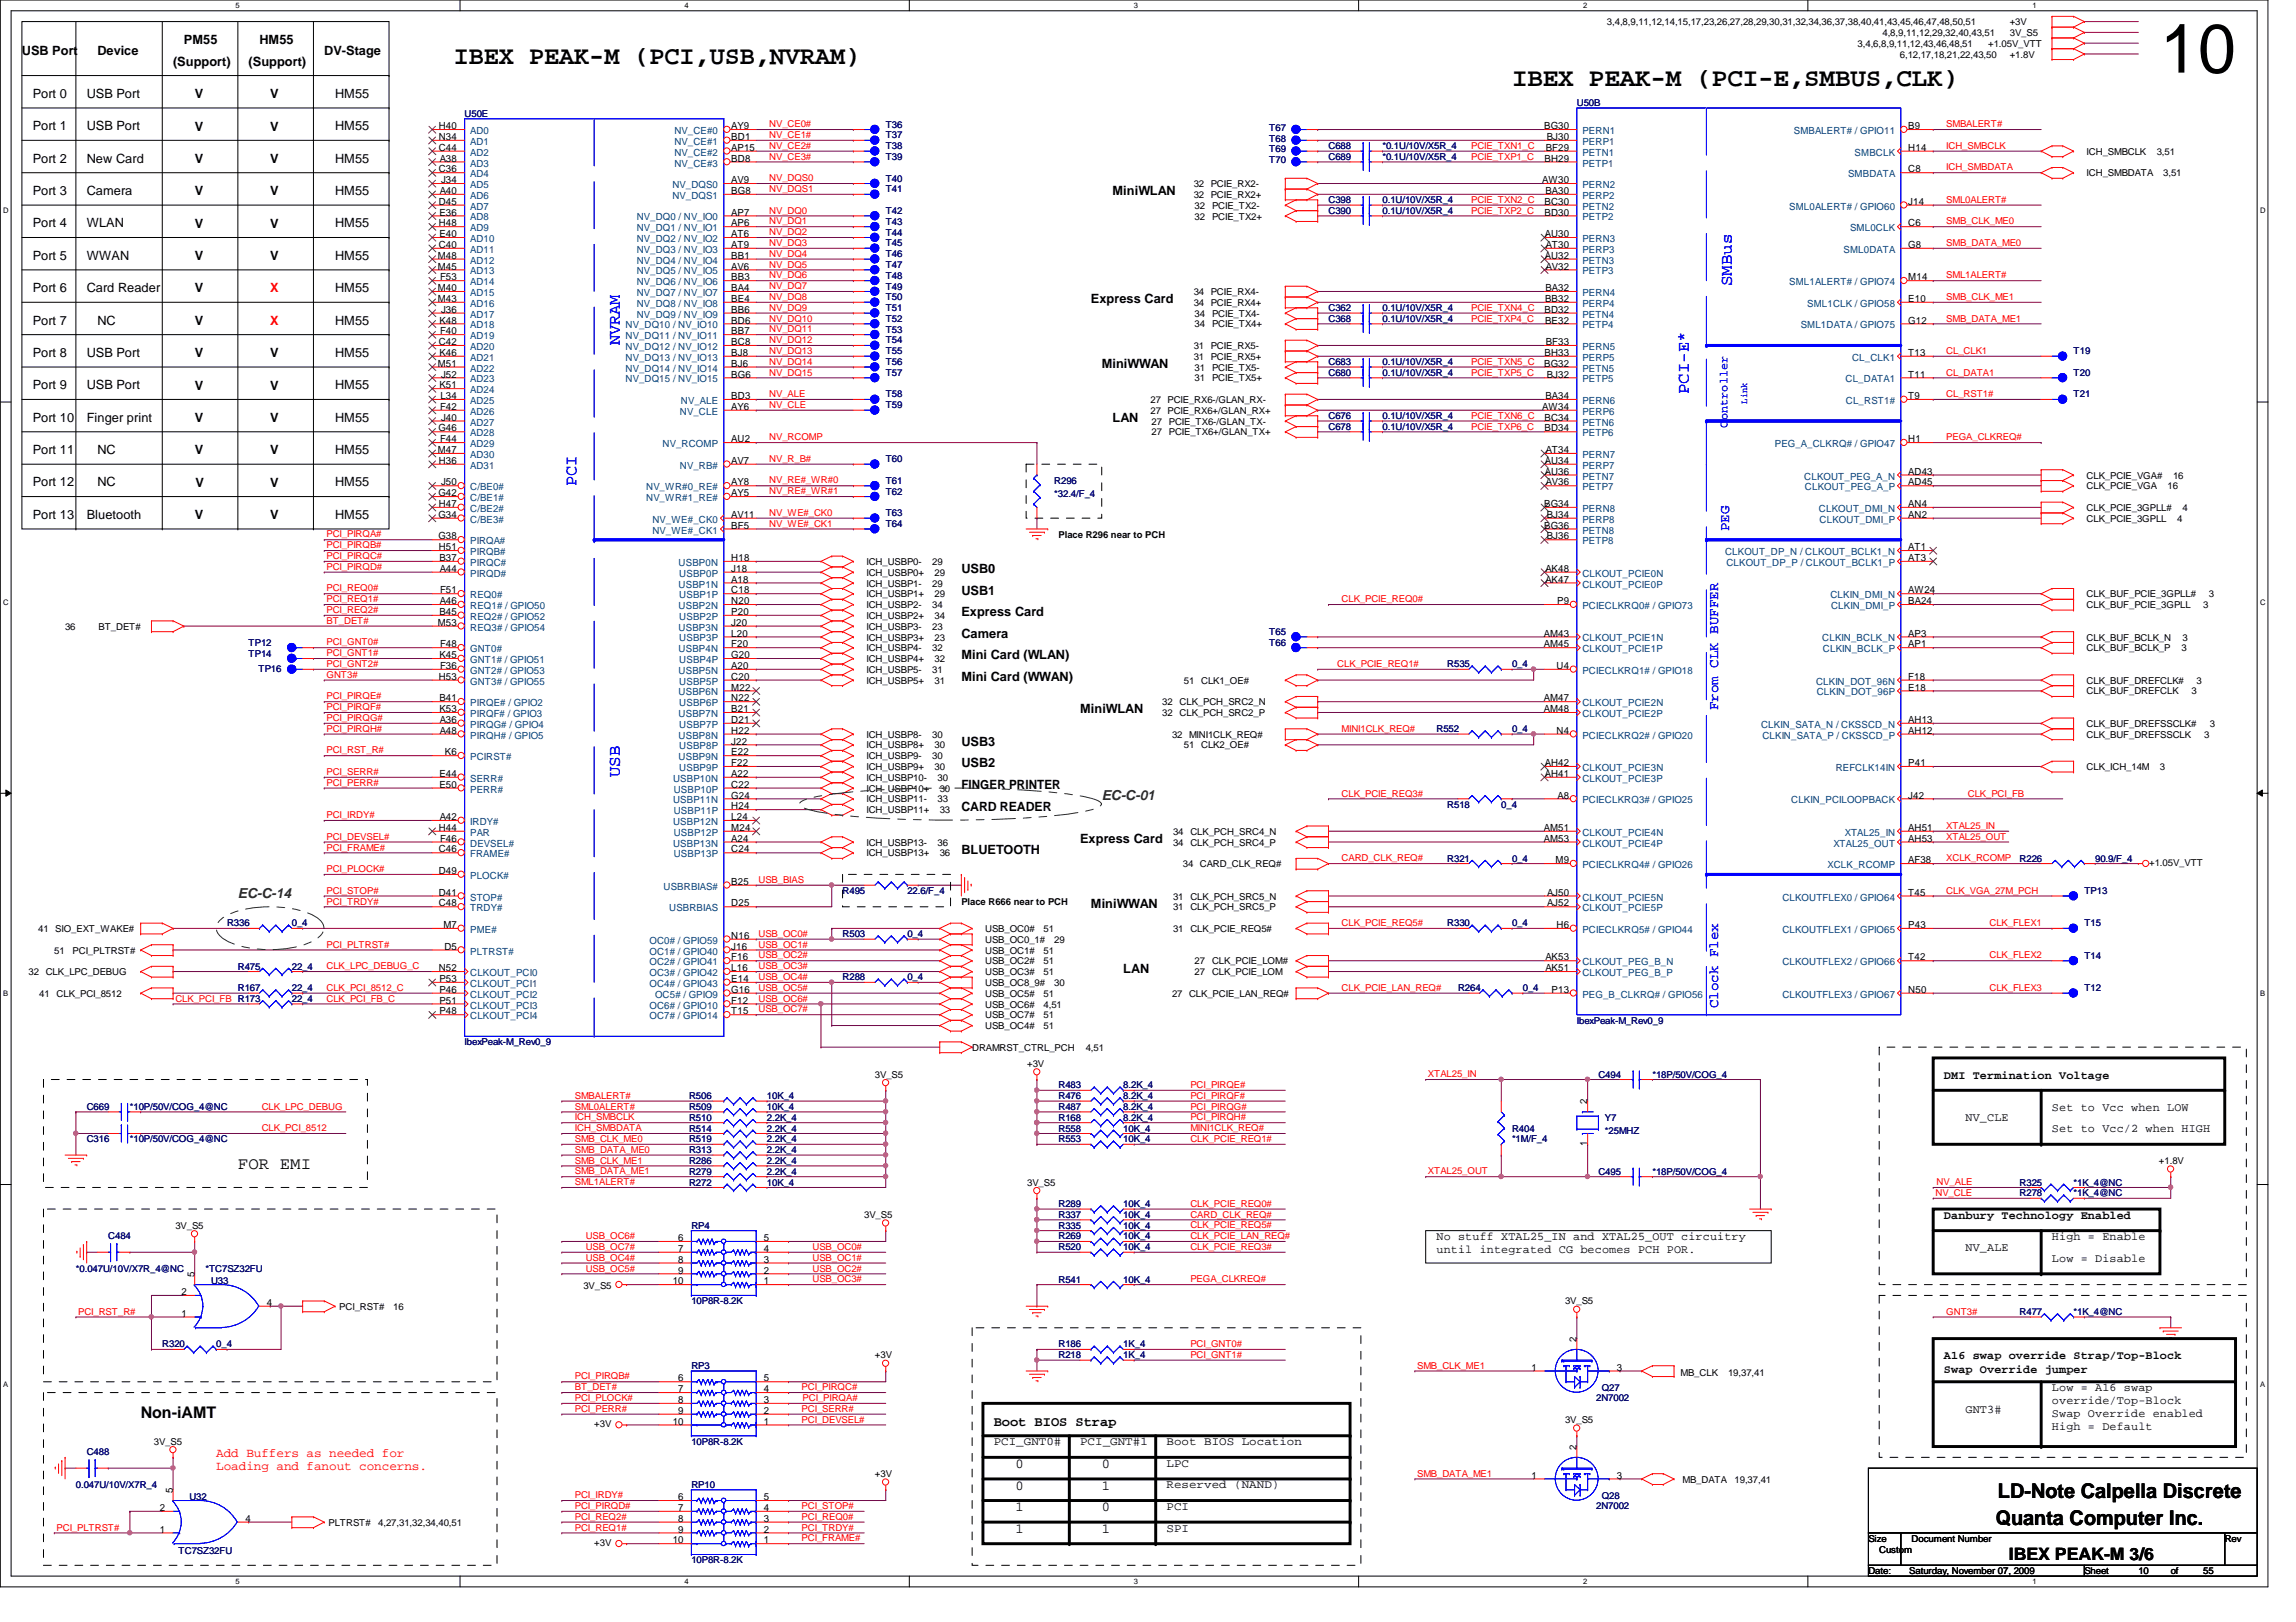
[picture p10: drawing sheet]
<svg xmlns="http://www.w3.org/2000/svg" width="297mm" height="210mm" viewBox="0 0 297 210" stroke-linecap="round" stroke-linejoin="round" font-family="sans-serif">
<defs><g id="words">
<text font-size="8.9" x="279.4" y="9.4">10</text>
<g font-size="3.3">
<text x="58.7" y="8.3">IBEX PEAK-M (PCI,USB,NVRAM)</text>
<text x="195.6" y="11.1">IBEX PEAK-M (PCI-E,SMBUS,CLK)</text>
</g>
<g font-size="2.6">
<text x="258.2" y="197.3">Quanta Computer Inc.</text>
<text x="258.5" y="193.8">LD-Note Calpella Discrete</text>
</g>
<g font-size="2.2" fill="#00f">
<text x="224.1" y="37" transform="rotate(-90 224.1 37)">SMBus</text>
<text x="80.2" y="44.7" transform="rotate(-90 80.2 44.7)">NVRAM</text>
<text x="218.5" y="51" transform="rotate(-90 218.5 51)">PCI-E*</text>
<text x="74.6" y="62.9" transform="rotate(-90 74.6 62.9)">PCI</text>
<text x="80.2" y="100.6" transform="rotate(-90 80.2 100.6)">USB</text>
</g>
<g font-size="2.2">
<text x="30.8" y="151.3">FOR EMI</text>
<text x="259.9" y="201.8">IBEX PEAK-M 3/6</text>
</g>
<text font-size="2.1" x="18.2" y="183.5">Non-iAMT</text>
<g font-size="1.8" fill="#00f">
<text x="223.7" y="68.7" transform="rotate(-90 223.7 68.7)">PEG</text>
<text x="222.3" y="91.9" transform="rotate(-90 222.3 91.9)">From CLK BUFFER</text>
<text x="222.3" y="130.5" transform="rotate(-90 222.3 130.5)">Clock Flex</text>
</g>
<g font-size="1.8" fill="#008000">
<text x="142.5" y="103.6">EC-C-01</text>
<text x="30.8" y="116.2">EC-C-14</text>
</g>
<g font-size="1.8">
<text x="128.6" y="184.5">Boot BIOS Strap</text>
<text x="131.4" y="190">0</text>
<text x="142.5" y="190">0</text>
<text x="131.4" y="192.8">0</text>
<text x="131.4" y="195.6">1</text>
<text x="142.5" y="195.6">0</text>
<text x="142.5" y="192.8">1</text>
<text x="131.4" y="198.4">1</text>
<text x="142.5" y="198.4">1</text>
</g>
<g font-size="1.7">
<text x="23.8" y="5.7">PM55</text>
<text x="33.6" y="5.7">HM55</text>
<text x="2.8" y="7.1">USB Port</text>
<text x="12.6" y="7.1">Device</text>
<text x="22.4" y="8.5">(Support)</text>
<text x="32.2" y="8.5">(Support)</text>
<text x="41.9" y="7.1">DV-Stage</text>
<text x="4.2" y="12.7">Port 0</text>
<text x="4.2" y="16.8">Port 1</text>
<text x="11.2" y="12.7">USB Port</text>
<text x="11.2" y="16.8">USB Port</text>
<text x="25.2" y="12.7">V</text>
<text x="25.2" y="16.9">V</text>
<text x="35" y="12.7">V</text>
<text x="35" y="16.9">V</text>
<text x="43.3" y="12.7">HM55</text>
<text x="43.3" y="16.8">HM55</text>
<text x="4.2" y="21">Port 2</text>
<text x="11.2" y="21">New Card</text>
<text x="25.2" y="21.1">V</text>
<text x="35" y="21.1">V</text>
<text x="43.3" y="21">HM55</text>
<text x="4.2" y="25.2">Port 3</text>
<text x="4.2" y="29.4">Port 4</text>
<text x="11.2" y="25.2">Camera</text>
<text x="11.2" y="29.4">WLAN</text>
<text x="25.2" y="25.3">V</text>
<text x="25.2" y="29.5">V</text>
<text x="35" y="25.3">V</text>
<text x="35" y="29.5">V</text>
<text x="43.3" y="25.2">HM55</text>
<text x="43.3" y="29.4">HM55</text>
<text x="143.9" y="25.3">MiniWLAN</text>
<text x="4.2" y="33.6">Port 5</text>
<text x="11.2" y="33.6">WWAN</text>
<text x="25.2" y="33.7">V</text>
<text x="35" y="33.7">V</text>
<text x="43.3" y="33.6">HM55</text>
<text x="4.2" y="37.8">Port 6</text>
<text x="4.2" y="42">Port 7</text>
<text x="11.2" y="37.8">Card Reader</text>
<text x="12.6" y="42">NC</text>
<text x="25.2" y="37.8">V</text>
<text x="43.3" y="37.8">HM55</text>
<text x="43.3" y="42">HM55</text>
<text x="141.1" y="39.2">Express Card</text>
<text x="4.2" y="46.2">Port 8</text>
<text x="11.2" y="46.2">USB Port</text>
<text x="25.2" y="42">V</text>
<text x="25.2" y="46.2">V</text>
<text x="35" y="46.2">V</text>
<text x="43.3" y="46.2">HM55</text>
<text x="142.5" y="47.6">MiniWWAN</text>
<text x="4.2" y="50.4">Port 9</text>
<text x="11.2" y="50.4">USB Port</text>
<text x="25.2" y="50.4">V</text>
<text x="35" y="50.4">V</text>
<text x="43.3" y="50.4">HM55</text>
<text x="4.2" y="54.6">Port 10</text>
<text x="4.2" y="58.8">Port 11</text>
<text x="11.2" y="54.6">Finger print</text>
<text x="12.6" y="58.8">NC</text>
<text x="25.2" y="54.6">V</text>
<text x="25.2" y="58.8">V</text>
<text x="35" y="54.6">V</text>
<text x="35" y="58.8">V</text>
<text x="43.3" y="54.6">HM55</text>
<text x="43.3" y="58.8">HM55</text>
<text x="143.9" y="54.6">LAN</text>
<text x="4.2" y="62.9">Port 12</text>
<text x="12.6" y="62.9">NC</text>
<text x="25.3" y="63">V</text>
<text x="35" y="63">V</text>
<text x="43.3" y="62.9">HM55</text>
<text x="4.2" y="67.1">Port 13</text>
<text x="11.2" y="67.1">Bluetooth</text>
<text x="25.2" y="67.2">V</text>
<text x="35" y="67.2">V</text>
<text x="43.3" y="67.1">HM55</text>
<text x="124.4" y="74.2">USB0</text>
<text x="124.4" y="77">USB1</text>
<text x="124.4" y="79.8">Express Card</text>
<text x="124.4" y="82.5">Camera</text>
<text x="124.4" y="85.3">Mini Card (WLAN)</text>
<text x="124.4" y="88.1">Mini Card (WWAN)</text>
<text x="139.7" y="92.3">MiniWLAN</text>
<text x="124.4" y="99.3">USB2</text>
<text x="124.4" y="96.5">USB3</text>
<text x="124.4" y="102.1">FINGER PRINTER</text>
<text x="124.4" y="104.9">CARD READER</text>
<text x="124.4" y="110.5">BLUETOOTH</text>
<text x="139.7" y="109.1">Express Card</text>
<text x="141.1" y="117.5">MiniWWAN</text>
<text x="145.3" y="125.9">LAN</text>
</g>
<g font-size="1.7" fill="#f00">
<text x="35" y="37.8">X</text>
<text x="35" y="42">X</text>
<text x="28" y="188.5">Add Buffers as needed for</text>
<text x="28" y="190.3">Loading and fanout concerns.</text>
</g>
<text font-size="1.5" fill="#00f" x="223.5" y="55.3" transform="rotate(-90 223.5 55.3)">Controller</text>
<g font-size="1.5">
<text x="251.5" y="139.6">DMI Termination Voltage</text>
<text x="265.5" y="143.7">Set to Vcc when LOW</text>
<text x="254.3" y="145.1">NV_CLE</text>
<text x="265.5" y="146.5">Set to Vcc/2 when HIGH</text>
<text x="185.8" y="160.5">No stuff XTAL25_IN and XTAL25_OUT circuitry</text>
<text x="251.5" y="157.7">Danbury Technology Enabled</text>
<text x="254.3" y="161.9">NV_ALE</text>
<text x="265.5" y="160.5">High = Enable</text>
<text x="185.8" y="162.1">until integrated CG becomes PCH POR.</text>
<text x="265.5" y="163.3">Low = Disable</text>
<text x="251.5" y="175.9">A16 swap override Strap/Top-Block</text>
<text x="251.5" y="177.6">Swap Override jumper</text>
<text x="254.3" y="182.8">GNT3#</text>
<text x="265.5" y="180">Low = A16 swap</text>
<text x="265.5" y="181.7">override/Top-Block</text>
<text x="265.5" y="183.3">Swap Override enabled</text>
<text x="265.5" y="185">High = Default</text>
<text x="128.6" y="187">PCI_GNT0#</text>
<text x="139.7" y="187">PCI_GNT#1</text>
<text x="150.9" y="187">Boot BIOS Location</text>
<text x="150.9" y="189.8">LPC</text>
<text x="150.9" y="192.6">Reserved (NAND)</text>
<text x="150.9" y="195.4">PCI</text>
<text x="150.9" y="198.2">SPI</text>
</g>
<g font-size="1.3">
<text x="56.8" y="16.7">H40</text>
<text x="94.6" y="16.7">AY9</text>
<text x="199.8" y="16.7">BG30</text>
<text x="246.9" y="16.7">B9</text>
<text x="56.8" y="18.1">N34</text>
<text x="56.8" y="19.5">C44</text>
<text x="56.8" y="22.3">C36</text>
<text x="56.9" y="20.9">A38</text>
<text x="57.1" y="23.7">J34</text>
<text x="94.6" y="18.1">BD1</text>
<text x="94.6" y="19.5">AP15</text>
<text x="94.6" y="20.9">BD8</text>
<text x="94.6" y="23.7">AV9</text>
<text x="199.5" y="23.7">AW30</text>
<text x="199.8" y="20.9">BH29</text>
<text x="200" y="19.5">BF29</text>
<text x="200.1" y="18.1">BJ30</text>
<text x="246.9" y="19.5">H14</text>
<text x="246.9" y="22.3">C8</text>
<text x="56.8" y="26.5">D45</text>
<text x="56.8" y="29.3">H48</text>
<text x="56.9" y="27.9">E36</text>
<text x="56.9" y="25.1">A40</text>
<text x="94.6" y="25.1">BG8</text>
<text x="94.6" y="27.9">AP7</text>
<text x="94.6" y="29.3">AP6</text>
<text x="199.8" y="26.5">BC30</text>
<text x="199.8" y="27.9">BD30</text>
<text x="199.9" y="25.1">BA30</text>
<text x="246.9" y="29.3">C6</text>
<text x="246.9" y="26.5">J14</text>
<text x="56.6" y="33.5">M48</text>
<text x="56.6" y="34.9">M45</text>
<text x="56.8" y="32.1">C40</text>
<text x="56.9" y="30.7">E40</text>
<text x="94.6" y="30.7">AT6</text>
<text x="94.6" y="32.1">AT9</text>
<text x="94.6" y="33.5">BB1</text>
<text x="94.6" y="34.9">AV6</text>
<text x="199.9" y="30.7">AU30</text>
<text x="199.9" y="33.5">AU32</text>
<text x="200" y="32.1">AT30</text>
<text x="200" y="34.9">AV32</text>
<text x="246.9" y="32.1">G8</text>
<text x="56.6" y="37.7">M40</text>
<text x="56.6" y="39.1">M43</text>
<text x="56.9" y="41.9">K48</text>
<text x="56.9" y="36.3">F53</text>
<text x="57.1" y="40.5">J36</text>
<text x="94.6" y="41.9">BD6</text>
<text x="94.6" y="36.3">BB3</text>
<text x="94.6" y="37.7">BA4</text>
<text x="94.6" y="39.1">BE4</text>
<text x="94.6" y="40.5">BB6</text>
<text x="199.8" y="40.5">BD32</text>
<text x="199.9" y="39.1">BB32</text>
<text x="199.9" y="41.9">BE32</text>
<text x="199.9" y="37.7">BA32</text>
<text x="246.9" y="36.3">M14</text>
<text x="246.9" y="39.1">E10</text>
<text x="246.9" y="41.9">G12</text>
<text x="56.6" y="47.5">M51</text>
<text x="56.8" y="44.7">C42</text>
<text x="56.9" y="46.1">K46</text>
<text x="56.9" y="43.3">F40</text>
<text x="94.6" y="43.3">BB7</text>
<text x="94.6" y="44.7">BC8</text>
<text x="94.6" y="46.1">BJ8</text>
<text x="94.6" y="47.5">BJ6</text>
<text x="199.8" y="47.5">BG32</text>
<text x="199.8" y="46.1">BH33</text>
<text x="200" y="44.7">BF33</text>
<text x="246.9" y="46.1">T13</text>
<text x="56.9" y="50.2">K51</text>
<text x="56.9" y="53">F42</text>
<text x="57" y="51.6">L34</text>
<text x="57.1" y="48.9">J52</text>
<text x="94.6" y="51.6">BD3</text>
<text x="94.6" y="53">AY6</text>
<text x="94.6" y="48.9">BG6</text>
<text x="199.5" y="53">AW34</text>
<text x="199.9" y="51.6">BA34</text>
<text x="200.1" y="48.9">BJ32</text>
<text x="246.9" y="48.9">T11</text>
<text x="246.9" y="51.6">T9</text>
<text x="56.6" y="58.6">M47</text>
<text x="56.7" y="55.8">G46</text>
<text x="56.9" y="57.2">F44</text>
<text x="57.1" y="54.4">J40</text>
<text x="94.6" y="57.2">AU2</text>
<text x="199.8" y="54.4">BC34</text>
<text x="199.8" y="55.8">BD34</text>
<text x="200" y="58.6">AT34</text>
<text x="246.9" y="57.2">H1</text>
<text x="56.7" y="64.2">G42</text>
<text x="56.8" y="60">H36</text>
<text x="56.8" y="65.6">H47</text>
<text x="57.1" y="62.8">J50</text>
<text x="94.6" y="60">AV7</text>
<text x="94.6" y="62.8">AY8</text>
<text x="94.6" y="64.2">AY5</text>
<text x="199.8" y="65.6">BG34</text>
<text x="199.9" y="60">AU34</text>
<text x="199.9" y="61.4">AU36</text>
<text x="200" y="62.8">AV36</text>
<text x="246.9" y="61.4">AD43</text>
<text x="246.9" y="62.8">AD45</text>
<text x="246.9" y="65.6">AN4</text>
<text x="56.7" y="67">G34</text>
<text x="56.7" y="69.8">G38</text>
<text x="56.8" y="71.2">H51</text>
<text x="94.6" y="67">AV11</text>
<text x="94.6" y="68.4">BF5</text>
<text x="199.8" y="68.4">BG36</text>
<text x="200.1" y="67">BJ34</text>
<text x="200.1" y="69.8">BJ36</text>
<text x="246.9" y="67">AN2</text>
<text x="246.9" y="71.2">AT1</text>
<text x="56.9" y="72.6">B37</text>
<text x="56.9" y="74">A44</text>
<text x="56.9" y="76.8">F51</text>
<text x="94.6" y="72.6">H18</text>
<text x="94.6" y="74">J18</text>
<text x="94.6" y="75.4">A18</text>
<text x="94.6" y="76.8">C18</text>
<text x="199.9" y="74">AK48</text>
<text x="199.9" y="75.4">AK47</text>
<text x="246.9" y="76.8">AW24</text>
<text x="246.9" y="72.6">AT3</text>
<text x="56.6" y="81">M53</text>
<text x="56.9" y="79.6">B45</text>
<text x="56.9" y="78.2">A46</text>
<text x="56.9" y="83.8">F48</text>
<text x="94.6" y="78.2">N20</text>
<text x="94.6" y="79.6">P20</text>
<text x="94.6" y="81">J20</text>
<text x="94.6" y="82.4">L20</text>
<text x="94.6" y="83.8">F20</text>
<text x="199.7" y="82.4">AM43</text>
<text x="199.7" y="83.8">AM45</text>
<text x="201.5" y="78.2">P9</text>
<text x="246.9" y="82.4">AP3</text>
<text x="246.9" y="83.8">AP1</text>
<text x="246.9" y="78.2">BA24</text>
<text x="56.8" y="88">H53</text>
<text x="56.9" y="85.2">K45</text>
<text x="56.9" y="86.6">F36</text>
<text x="94.6" y="85.2">G20</text>
<text x="94.6" y="86.6">A20</text>
<text x="94.6" y="88">C20</text>
<text x="94.6" y="89.4">M22</text>
<text x="201.4" y="86.6">U4</text>
<text x="246.9" y="88">F18</text>
<text x="246.9" y="89.4">E18</text>
<text x="56.9" y="90.8">B41</text>
<text x="56.9" y="92.2">K53</text>
<text x="56.9" y="93.6">A36</text>
<text x="56.9" y="95">A48</text>
<text x="94.6" y="92.2">B21</text>
<text x="94.6" y="93.6">D21</text>
<text x="94.6" y="95">H22</text>
<text x="94.6" y="90.8">N22</text>
<text x="199.7" y="90.8">AM47</text>
<text x="199.7" y="92.2">AM48</text>
<text x="201.4" y="95">N4</text>
<text x="246.9" y="93.6">AH13</text>
<text x="246.9" y="95">AH12</text>
<text x="56.9" y="101.9">E50</text>
<text x="56.9" y="100.5">E44</text>
<text x="57.6" y="97.7">K6</text>
<text x="94.6" y="100.5">A22</text>
<text x="94.6" y="101.9">C22</text>
<text x="94.6" y="96.4">J22</text>
<text x="94.6" y="97.7">E22</text>
<text x="94.6" y="99.1">F22</text>
<text x="199.9" y="99.1">AH42</text>
<text x="199.9" y="100.5">AH41</text>
<text x="246.9" y="99.1">P41</text>
<text x="56.8" y="107.5">H44</text>
<text x="56.9" y="106.1">A42</text>
<text x="94.6" y="103.3">G24</text>
<text x="94.6" y="104.7">H24</text>
<text x="94.6" y="106.1">L24</text>
<text x="94.6" y="107.5">M24</text>
<text x="199.7" y="107.5">AM51</text>
<text x="201.5" y="103.3">A8</text>
<text x="246.9" y="107.5">AH51</text>
<text x="246.9" y="103.3">J42</text>
<text x="56.8" y="113.1">D49</text>
<text x="56.8" y="110.3">C46</text>
<text x="56.9" y="108.9">F46</text>
<text x="94.6" y="108.9">A24</text>
<text x="94.6" y="110.3">C24</text>
<text x="199.7" y="108.9">AM53</text>
<text x="201.2" y="111.7">M9</text>
<text x="246.9" y="108.9">AH53</text>
<text x="246.9" y="111.7">AF38</text>
<text x="56.8" y="115.9">D41</text>
<text x="56.8" y="117.3">C48</text>
<text x="94.6" y="114.5">B25</text>
<text x="94.6" y="117.3">D25</text>
<text x="200.1" y="115.9">AJ50</text>
<text x="200.1" y="117.3">AJ52</text>
<text x="246.9" y="115.9">T45</text>
<text x="56.8" y="125.7">N52</text>
<text x="57.4" y="120.1">M7</text>
<text x="57.5" y="122.9">D5</text>
<text x="94.6" y="121.5">N16</text>
<text x="94.6" y="122.9">J16</text>
<text x="94.6" y="124.3">F16</text>
<text x="94.6" y="125.7">L16</text>
<text x="199.9" y="125.7">AK51</text>
<text x="199.9" y="124.3">AK53</text>
<text x="201.4" y="120.1">H6</text>
<text x="246.9" y="120.1">P43</text>
<text x="246.9" y="124.3">T42</text>
<text x="56.9" y="127.1">P53</text>
<text x="56.9" y="128.5">P46</text>
<text x="56.9" y="129.9">P51</text>
<text x="56.9" y="131.3">P48</text>
<text x="94.6" y="127.1">E14</text>
<text x="94.6" y="128.5">G16</text>
<text x="94.6" y="129.9">F12</text>
<text x="94.6" y="131.3">T15</text>
<text x="200.7" y="128.5">P13</text>
<text x="246.9" y="128.5">N50</text>
<text x="205.4" y="142.9" transform="rotate(-90 205.4 142.9)">2</text>
<text x="205.4" y="148.3" transform="rotate(-90 205.4 148.3)">1</text>
<text x="87.8" y="160.6">6</text>
<text x="98.8" y="160.6">5</text>
<text x="23.5" y="167.6">2</text>
<text x="25.1" y="165.3" transform="rotate(-90 25.1 165.3)">5</text>
<text x="87" y="166.2">10</text>
<text x="87.8" y="164.8">9</text>
<text x="87.8" y="163.4">8</text>
<text x="87.8" y="162">7</text>
<text x="98.8" y="166.2">1</text>
<text x="98.8" y="164.8">2</text>
<text x="98.8" y="163.4">3</text>
<text x="98.8" y="162">4</text>
<text x="23.5" y="170.4">1</text>
<text x="34.5" y="169">4</text>
<text x="204" y="173.7" transform="rotate(-90 204 173.7)">2</text>
<text x="87.8" y="178.8">6</text>
<text x="98.8" y="178.8">5</text>
<text x="198.1" y="177.4">1</text>
<text x="209.2" y="177.4">3</text>
<text x="87" y="184.4">10</text>
<text x="87.8" y="183">9</text>
<text x="87.8" y="181.6">8</text>
<text x="87.8" y="180.2">7</text>
<text x="98.8" y="184.4">1</text>
<text x="98.8" y="183">2</text>
<text x="98.8" y="181.6">3</text>
<text x="98.8" y="180.2">4</text>
<text x="198.1" y="191.3">1</text>
<text x="204" y="187.6" transform="rotate(-90 204 187.6)">2</text>
<text x="209.2" y="191.3">3</text>
<text x="20.7" y="195.5">2</text>
<text x="22.3" y="193.2" transform="rotate(-90 22.3 193.2)">5</text>
<text x="31.7" y="196.9">4</text>
<text x="87.8" y="196.9">8</text>
<text x="87.8" y="195.5">7</text>
<text x="87.8" y="194.1">6</text>
<text x="98.8" y="196.9">3</text>
<text x="98.8" y="195.5">4</text>
<text x="98.8" y="194.1">5</text>
<text x="20.7" y="198.3">1</text>
<text x="87" y="199.7">10</text>
<text x="87.8" y="198.3">9</text>
<text x="98.8" y="199.7">1</text>
<text x="98.8" y="198.3">2</text>
</g>
<g font-size="1.3" fill="#004080">
<text x="60.8" y="17.4">AD0</text>
<text x="87.2" y="17.4">NV_CE#0</text>
<text x="204.7" y="17.4">PERN1</text>
<text x="232.1" y="17.4">SMBALERT# / GPIO11</text>
<text x="60.8" y="18.8">AD1</text>
<text x="60.8" y="20.2">AD2</text>
<text x="60.8" y="21.5">AD3</text>
<text x="60.8" y="22.9">AD4</text>
<text x="87.2" y="18.8">NV_CE#1</text>
<text x="87.2" y="20.2">NV_CE#2</text>
<text x="87.2" y="21.5">NV_CE#3</text>
<text x="204.7" y="18.8">PERP1</text>
<text x="204.7" y="20.2">PETN1</text>
<text x="204.7" y="21.5">PETP1</text>
<text x="239.1" y="22.9">SMBDATA</text>
<text x="239.9" y="20.2">SMBCLK</text>
<text x="60.8" y="24.3">AD5</text>
<text x="60.8" y="25.7">AD6</text>
<text x="60.8" y="27.1">AD7</text>
<text x="60.8" y="28.5">AD8</text>
<text x="60.8" y="29.9">AD9</text>
<text x="82.4" y="28.5">NV_DQ0 / NV_IO0</text>
<text x="82.4" y="29.9">NV_DQ1 / NV_IO1</text>
<text x="87" y="24.3">NV_DQS0</text>
<text x="87" y="25.7">NV_DQS1</text>
<text x="204.7" y="24.3">PERN2</text>
<text x="204.7" y="25.7">PERP2</text>
<text x="204.7" y="27.1">PETN2</text>
<text x="204.7" y="28.5">PETP2</text>
<text x="231.5" y="27.1">SML0ALERT# / GPIO60</text>
<text x="239.3" y="29.9">SML0CLK</text>
<text x="60.8" y="31.3">AD10</text>
<text x="60.8" y="32.7">AD11</text>
<text x="60.8" y="34.1">AD12</text>
<text x="60.8" y="35.5">AD13</text>
<text x="82.4" y="31.3">NV_DQ2 / NV_IO2</text>
<text x="82.4" y="32.7">NV_DQ3 / NV_IO3</text>
<text x="82.4" y="34.1">NV_DQ4 / NV_IO4</text>
<text x="82.4" y="35.5">NV_DQ5 / NV_IO5</text>
<text x="204.7" y="31.3">PERN3</text>
<text x="204.7" y="32.7">PERP3</text>
<text x="204.7" y="34.1">PETN3</text>
<text x="204.7" y="35.5">PETP3</text>
<text x="238.5" y="32.7">SML0DATA</text>
<text x="60.8" y="36.9">AD14</text>
<text x="60.8" y="38.3">AD15</text>
<text x="60.8" y="39.7">AD16</text>
<text x="60.8" y="41.1">AD17</text>
<text x="82.4" y="36.9">NV_DQ6 / NV_IO6</text>
<text x="82.4" y="38.3">NV_DQ7 / NV_IO7</text>
<text x="82.4" y="39.7">NV_DQ8 / NV_IO8</text>
<text x="82.4" y="41.1">NV_DQ9 / NV_IO9</text>
<text x="204.7" y="38.3">PERN4</text>
<text x="204.7" y="39.7">PERP4</text>
<text x="204.7" y="41.1">PETN4</text>
<text x="231.5" y="36.9">SML1ALERT# / GPIO74</text>
<text x="233.8" y="39.7">SML1CLK / GPIO58</text>
<text x="60.8" y="45.3">AD20</text>
<text x="60.8" y="46.7">AD21</text>
<text x="60.8" y="42.5">AD18</text>
<text x="60.8" y="43.9">AD19</text>
<text x="80.9" y="42.5">NV_DQ10 / NV_IO10</text>
<text x="80.9" y="43.9">NV_DQ11 / NV_IO11</text>
<text x="80.9" y="45.3">NV_DQ12 / NV_IO12</text>
<text x="80.9" y="46.7">NV_DQ13 / NV_IO13</text>
<text x="204.7" y="45.3">PERN5</text>
<text x="204.7" y="46.7">PERP5</text>
<text x="204.7" y="42.5">PETP4</text>
<text x="233" y="42.5">SML1DATA / GPIO75</text>
<text x="239.6" y="46.7">CL_CLK1</text>
<text x="60.8" y="48.1">AD22</text>
<text x="60.8" y="49.5">AD23</text>
<text x="60.8" y="50.9">AD24</text>
<text x="60.8" y="52.3">AD25</text>
<text x="60.8" y="53.7">AD26</text>
<text x="80.9" y="48.1">NV_DQ14 / NV_IO14</text>
<text x="80.9" y="49.5">NV_DQ15 / NV_IO15</text>
<text x="88" y="53.7">NV_CLE</text>
<text x="88.1" y="52.3">NV_ALE</text>
<text x="204.7" y="52.3">PERN6</text>
<text x="204.7" y="53.7">PERP6</text>
<text x="204.7" y="48.1">PETN5</text>
<text x="204.7" y="49.5">PETP5</text>
<text x="238.8" y="49.5">CL_DATA1</text>
<text x="238.8" y="52.3">CL_RST1#</text>
<text x="60.8" y="55.1">AD27</text>
<text x="60.8" y="56.5">AD28</text>
<text x="60.8" y="57.9">AD29</text>
<text x="60.8" y="59.3">AD30</text>
<text x="85.7" y="57.9">NV_RCOMP</text>
<text x="204.7" y="59.3">PERN7</text>
<text x="204.7" y="55.1">PETN6</text>
<text x="204.7" y="56.5">PETP6</text>
<text x="229.6" y="57.9">PEG_A_CLKRQ# / GPIO47</text>
<text x="60.8" y="60.7">AD31</text>
<text x="60.8" y="63.5">C/BE0#</text>
<text x="60.8" y="64.9">C/BE1#</text>
<text x="83.6" y="63.5">NV_WR#0_RE#</text>
<text x="83.6" y="64.9">NV_WR#1_RE#</text>
<text x="88" y="60.7">NV_RB#</text>
<text x="204.7" y="60.7">PERP7</text>
<text x="204.7" y="62.1">PETN7</text>
<text x="204.7" y="63.5">PETP7</text>
<text x="233.4" y="62.1">CLKOUT_PEG_A_N</text>
<text x="233.5" y="63.5">CLKOUT_PEG_A_P</text>
<text x="60.8" y="66.3">C/BE2#</text>
<text x="60.8" y="67.6">C/BE3#</text>
<text x="60.8" y="70.4">PIRQA#</text>
<text x="60.8" y="71.8">PIRQB#</text>
<text x="84.4" y="67.6">NV_WE#_CK0</text>
<text x="84.4" y="69">NV_WE#_CK1</text>
<text x="204.7" y="66.3">PERN8</text>
<text x="204.7" y="67.6">PERP8</text>
<text x="204.7" y="69">PETN8</text>
<text x="204.7" y="70.4">PETP8</text>
<text x="223.2" y="71.8">CLKOUT_DP_N / CLKOUT_BCLK1_N</text>
<text x="235.3" y="66.3">CLKOUT_DMI_N</text>
<text x="235.4" y="67.6">CLKOUT_DMI_P</text>
<text x="60.8" y="73.2">PIRQC#</text>
<text x="60.8" y="74.6">PIRQD#</text>
<text x="60.8" y="77.4">REQ0#</text>
<text x="87.8" y="73.2">USBP0N</text>
<text x="87.8" y="76">USBP1N</text>
<text x="87.9" y="74.6">USBP0P</text>
<text x="87.9" y="77.4">USBP1P</text>
<text x="204.7" y="74.6">CLKOUT_PCIE0N</text>
<text x="204.7" y="76">CLKOUT_PCIE0P</text>
<text x="223.3" y="73.2">CLKOUT_DP_P / CLKOUT_BCLK1_P</text>
<text x="236.8" y="77.4">CLKIN_DMI_N</text>
<text x="60.8" y="78.8">REQ1# / GPIO50</text>
<text x="60.8" y="80.2">REQ2# / GPIO52</text>
<text x="60.8" y="81.6">REQ3# / GPIO54</text>
<text x="87.8" y="78.8">USBP2N</text>
<text x="87.8" y="81.6">USBP3N</text>
<text x="87.9" y="80.2">USBP2P</text>
<text x="87.9" y="83">USBP3P</text>
<text x="204.7" y="83">CLKOUT_PCIE1N</text>
<text x="204.7" y="78.8">PCIECLKRQ0# / GPIO73</text>
<text x="235.8" y="83">CLKIN_BCLK_N</text>
<text x="236.9" y="78.8">CLKIN_DMI_P</text>
<text x="60.8" y="84.4">GNT0#</text>
<text x="60.8" y="85.8">GNT1# / GPIO51</text>
<text x="60.8" y="87.2">GNT2# / GPIO53</text>
<text x="60.8" y="88.6">GNT3# / GPIO55</text>
<text x="87.8" y="84.4">USBP4N</text>
<text x="87.8" y="87.2">USBP5N</text>
<text x="87.9" y="85.8">USBP4P</text>
<text x="87.9" y="88.6">USBP5P</text>
<text x="204.7" y="84.4">CLKOUT_PCIE1P</text>
<text x="204.7" y="87.2">PCIECLKRQ1# / GPIO18</text>
<text x="234.9" y="88.6">CLKIN_DOT_96N</text>
<text x="235.8" y="84.4">CLKIN_BCLK_P</text>
<text x="60.8" y="91.4">PIRQE# / GPIO2</text>
<text x="60.8" y="92.8">PIRQF# / GPIO3</text>
<text x="60.8" y="94.2">PIRQG# / GPIO4</text>
<text x="60.8" y="95.6">PIRQH# / GPIO5</text>
<text x="87.8" y="90">USBP6N</text>
<text x="87.8" y="92.8">USBP7N</text>
<text x="87.8" y="95.6">USBP8N</text>
<text x="87.9" y="94.2">USBP7P</text>
<text x="87.9" y="91.4">USBP6P</text>
<text x="204.7" y="91.4">CLKOUT_PCIE2N</text>
<text x="204.7" y="92.8">CLKOUT_PCIE2P</text>
<text x="204.7" y="95.6">PCIECLKRQ2# / GPIO20</text>
<text x="227.8" y="94.2">CLKIN_SATA_N / CKSSCD_N</text>
<text x="228" y="95.6">CLKIN_SATA_P / CKSSCD_P</text>
<text x="235" y="90">CLKIN_DOT_96P</text>
<text x="60.8" y="98.4">PCIRST#</text>
<text x="60.8" y="101.2">SERR#</text>
<text x="87.1" y="101.2">USBP10N</text>
<text x="87.8" y="98.4">USBP9N</text>
<text x="87.9" y="97">USBP8P</text>
<text x="87.9" y="99.8">USBP9P</text>
<text x="204.7" y="99.8">CLKOUT_PCIE3N</text>
<text x="204.7" y="101.2">CLKOUT_PCIE3P</text>
<text x="237.5" y="99.8">REFCLK14IN</text>
<text x="60.8" y="102.6">PERR#</text>
<text x="60.8" y="106.8">IRDY#</text>
<text x="87.1" y="104">USBP11N</text>
<text x="87.1" y="106.8">USBP12N</text>
<text x="87.2" y="102.6">USBP10P</text>
<text x="87.2" y="105.4">USBP11P</text>
<text x="204.7" y="104">PCIECLKRQ3# / GPIO25</text>
<text x="231.7" y="104">CLKIN_PCILOOPBACK</text>
<text x="60.8" y="113.7">PLOCK#</text>
<text x="60.8" y="109.6">DEVSEL#</text>
<text x="60.8" y="111">FRAME#</text>
<text x="60.8" y="108.2">PAR</text>
<text x="87.1" y="109.6">USBP13N</text>
<text x="87.2" y="108.2">USBP12P</text>
<text x="87.2" y="111">USBP13P</text>
<text x="204.7" y="108.2">CLKOUT_PCIE4N</text>
<text x="204.7" y="109.6">CLKOUT_PCIE4P</text>
<text x="204.7" y="112.4">PCIECLKRQ4# / GPIO26</text>
<text x="236.4" y="112.4">XCLK_RCOMP</text>
<text x="237.2" y="109.6">XTAL25_OUT</text>
<text x="238.7" y="108.2">XTAL25_IN</text>
<text x="60.8" y="116.5">STOP#</text>
<text x="60.8" y="117.9">TRDY#</text>
<text x="85.8" y="115.1">USBRBIAS#</text>
<text x="86.6" y="117.9">USBRBIAS</text>
<text x="204.7" y="116.5">CLKOUT_PCIE5N</text>
<text x="204.7" y="117.9">CLKOUT_PCIE5P</text>
<text x="230.6" y="116.5">CLKOUTFLEX0 / GPIO64</text>
<text x="60.8" y="123.5">PLTRST#</text>
<text x="60.8" y="120.7">PME#</text>
<text x="84" y="122.1">OC0# / GPIO59</text>
<text x="84" y="123.5">OC1# / GPIO40</text>
<text x="84" y="124.9">OC2# / GPIO41</text>
<text x="204.7" y="120.7">PCIECLKRQ5# / GPIO44</text>
<text x="204.7" y="124.9">CLKOUT_PEG_B_N</text>
<text x="230.6" y="120.7">CLKOUTFLEX1 / GPIO65</text>
<text x="230.6" y="124.9">CLKOUTFLEX2 / GPIO66</text>
<text x="60.8" y="126.3">CLKOUT_PCI0</text>
<text x="60.8" y="127.7">CLKOUT_PCI1</text>
<text x="60.8" y="129.1">CLKOUT_PCI2</text>
<text x="60.8" y="130.5">CLKOUT_PCI3</text>
<text x="60.8" y="131.9">CLKOUT_PCI4</text>
<text x="84" y="126.3">OC3# / GPIO42</text>
<text x="84" y="127.7">OC4# / GPIO43</text>
<text x="84" y="130.5">OC6# / GPIO10</text>
<text x="84" y="131.9">OC7# / GPIO14</text>
<text x="84.7" y="129.1">OC5# / GPIO9</text>
<text x="204.7" y="129.1">PEG_B_CLKRQ# / GPIO56</text>
<text x="204.7" y="126.3">CLKOUT_PEG_B_P</text>
<text x="230.6" y="129.1">CLKOUTFLEX3 / GPIO67</text>
</g>
<g font-size="1.2">
<text x="207.9" y="3.3">3,4,8,9,11,12,14,15,17,23,26,27,28,29,30,31,32,34,36,37,38,40,41,43,45,46,47,48,50,51</text>
<text x="243.5" y="4.7">4,8,9,11,12,29,32,40,43,51</text>
<text x="260" y="4.7">3V_S5</text>
<text x="260" y="3.3">+3V</text>
<text x="240.3" y="6.1">3,4,6,8,9,11,12,43,46,48,51</text>
<text x="245.8" y="7.5">6,12,17,18,21,22,43,50</text>
<text x="257.2" y="6.1">+1.05V_VTT</text>
<text x="260" y="7.5">+1.8V</text>
<text x="270" y="20">ICH_SMBCLK</text>
<text x="270" y="22.8">ICH_SMBDATA</text>
<text x="279" y="20">3,51</text>
<text x="279.9" y="22.8">3,51</text>
<text x="154.4" y="24.2">32 PCIE_RX2-</text>
<text x="154.4" y="25.6">32 PCIE_RX2+</text>
<text x="154.6" y="27">32</text>
<text x="154.6" y="28.4">32</text>
<text x="156.8" y="27">PCIE_TX2-</text>
<text x="156.8" y="28.4">PCIE_TX2+</text>
<text x="154.4" y="39.6">34 PCIE_RX4+</text>
<text x="154.4" y="38.2">34 PCIE_RX4-</text>
<text x="154.6" y="41">34</text>
<text x="156.8" y="41">PCIE_TX4-</text>
<text x="154.4" y="45.2">31 PCIE_RX5-</text>
<text x="154.4" y="46.6">31 PCIE_RX5+</text>
<text x="154.6" y="42.4">34</text>
<text x="154.6" y="48">31</text>
<text x="156.8" y="42.4">PCIE_TX4+</text>
<text x="156.8" y="48">PCIE_TX5-</text>
<text x="148.8" y="53.6">27 PCIE_RX6+/GLAN_RX+</text>
<text x="148.8" y="52.2">27 PCIE_RX6-/GLAN_RX-</text>
<text x="154.6" y="49.4">31</text>
<text x="156.8" y="49.4">PCIE_TX5+</text>
<text x="149" y="54.9">27</text>
<text x="149" y="56.3">27</text>
<text x="151.2" y="54.9">PCIE_TX6-/GLAN_TX-</text>
<text x="151.2" y="56.3">PCIE_TX6+/GLAN_TX+</text>
<text x="270" y="61.9">CLK_PCIE_VGA#</text>
<text x="270" y="63.3">CLK_PCIE_VGA</text>
<text x="280.4" y="63.3">16</text>
<text x="281.1" y="61.9">16</text>
<text x="136.9" y="69.6">Place R296 near to PCH</text>
<text x="270" y="66.1">CLK_PCIE_3GPLL#</text>
<text x="270" y="67.5">CLK_PCIE_3GPLL</text>
<text x="281.7" y="67.5">4</text>
<text x="282.4" y="66.1">4</text>
<text x="112.1" y="75.9">ICH_USBP1-</text>
<text x="112.1" y="77.3">ICH_USBP1+</text>
<text x="112.1" y="73.1">ICH_USBP0-</text>
<text x="112.1" y="74.5">ICH_USBP0+</text>
<text x="120.6" y="75.9">29</text>
<text x="120.6" y="73.1">29</text>
<text x="120.9" y="77.3">29</text>
<text x="120.9" y="74.5">29</text>
<text x="270" y="77.3">CLK_BUF_PCIE_3GPLL#</text>
<text x="285.7" y="77.3">3</text>
<text x="8.4" y="81.5">36</text>
<text x="12.7" y="81.5">BT_DET#</text>
<text x="112.1" y="82.9">ICH_USBP3+</text>
<text x="112.1" y="81.5">ICH_USBP3-</text>
<text x="112.1" y="78.7">ICH_USBP2-</text>
<text x="112.1" y="80.1">ICH_USBP2+</text>
<text x="120.6" y="81.5">23</text>
<text x="120.6" y="78.7">34</text>
<text x="120.9" y="82.9">23</text>
<text x="120.9" y="80.1">34</text>
<text x="270" y="78.7">CLK_BUF_PCIE_3GPLL</text>
<text x="270" y="82.9">CLK_BUF_BCLK_N</text>
<text x="282.4" y="82.9">3</text>
<text x="285" y="78.7">3</text>
<text x="112.1" y="87.1">ICH_USBP5-</text>
<text x="112.1" y="88.5">ICH_USBP5+</text>
<text x="112.1" y="84.3">ICH_USBP4-</text>
<text x="112.1" y="85.7">ICH_USBP4+</text>
<text x="120.6" y="87.1">31</text>
<text x="120.6" y="84.3">32</text>
<text x="120.9" y="88.5">31</text>
<text x="120.9" y="85.7">32</text>
<text x="153.2" y="88.5">51</text>
<text x="155.4" y="88.5">CLK1_OE#</text>
<text x="270" y="84.3">CLK_BUF_BCLK_P</text>
<text x="270" y="89.9">CLK_BUF_DREFCLK</text>
<text x="270" y="88.5">CLK_BUF_DREFCLK#</text>
<text x="282.2" y="84.3">3</text>
<text x="283.5" y="89.9">3</text>
<text x="284.2" y="88.5">3</text>
<text x="112.1" y="95.5">ICH_USBP8-</text>
<text x="120.6" y="95.5">30</text>
<text x="150.4" y="91.3">32</text>
<text x="150.4" y="92.7">32</text>
<text x="151.6" y="95.5">32 MINI1CLK_REQ#</text>
<text x="152.6" y="91.3">CLK_PCH_SRC2_N</text>
<text x="152.6" y="92.7">CLK_PCH_SRC2_P</text>
<text x="270" y="95.5">CLK_BUF_DREFSSCLK</text>
<text x="270" y="94.1">CLK_BUF_DREFSSCLK#</text>
<text x="285.2" y="95.5">3</text>
<text x="285.9" y="94.1">3</text>
<text x="112.1" y="101">ICH_USBP10-</text>
<text x="112.1" y="96.9">ICH_USBP8+</text>
<text x="112.1" y="99.7">ICH_USBP9+</text>
<text x="112.1" y="98.3">ICH_USBP9-</text>
<text x="120.6" y="98.3">30</text>
<text x="120.9" y="96.9">30</text>
<text x="120.9" y="99.7">30</text>
<text x="121.3" y="101">30</text>
<text x="153.2" y="96.9">51</text>
<text x="155.4" y="96.9">CLK2_OE#</text>
<text x="270" y="99.7">CLK_ICH_14M</text>
<text x="279.4" y="99.7">3</text>
<text x="112.1" y="102.4">ICH_USBP10+</text>
<text x="112.1" y="105.2">ICH_USBP11+</text>
<text x="112.1" y="103.8">ICH_USBP11-</text>
<text x="121.3" y="103.8">33</text>
<text x="121.6" y="102.4">30</text>
<text x="121.6" y="105.2">33</text>
<text x="112.1" y="109.4">ICH_USBP13-</text>
<text x="112.1" y="110.8">ICH_USBP13+</text>
<text x="121.3" y="109.4">36</text>
<text x="121.6" y="110.8">36</text>
<text x="151.8" y="108">34</text>
<text x="151.8" y="109.4">34</text>
<text x="153" y="112.2">34 CARD_CLK_REQ#</text>
<text x="154" y="108">CLK_PCH_SRC4_N</text>
<text x="154" y="109.4">CLK_PCH_SRC4_P</text>
<text x="278" y="112.1">+1.05V_VTT</text>
<text x="124.4" y="117.1">Place R666 near to PCH</text>
<text x="151.8" y="116.4">31</text>
<text x="151.8" y="117.8">31</text>
<text x="154" y="116.4">CLK_PCH_SRC5_N</text>
<text x="154" y="117.8">CLK_PCH_SRC5_P</text>
<text x="4.9" y="120.6">41 SIO_EXT_WAKE#</text>
<text x="7" y="123.4">51</text>
<text x="9.4" y="123.4">PCI_PLTRST#</text>
<text x="127.5" y="122">USB_OC0_1#</text>
<text x="127.5" y="120.6">USB_OC0#</text>
<text x="127.5" y="123.4">USB_OC1#</text>
<text x="127.5" y="124.8">USB_OC2#</text>
<text x="135" y="120.6">51</text>
<text x="135" y="123.4">51</text>
<text x="135" y="124.8">51</text>
<text x="136.4" y="122">29</text>
<text x="151.8" y="120.6">31</text>
<text x="154" y="120.6">CLK_PCIE_REQ5#</text>
<text x="154.6" y="124.8">27</text>
<text x="156.8" y="124.8">CLK_PCIE_LOM#</text>
<text x="3.7" y="126.2">32</text>
<text x="5.1" y="129">41</text>
<text x="5.9" y="126.2">CLK_LPC_DEBUG</text>
<text x="7.3" y="129">CLK_PCI_8512</text>
<text x="127.5" y="129">USB_OC5#</text>
<text x="127.5" y="127.6">USB_OC8_9#</text>
<text x="127.5" y="126.2">USB_OC3#</text>
<text x="127.5" y="130.4">USB_OC6#</text>
<text x="127.5" y="131.8">USB_OC7#</text>
<text x="135" y="129">51</text>
<text x="135" y="126.2">51</text>
<text x="135" y="130.4">4,51</text>
<text x="135" y="131.8">51</text>
<text x="136.4" y="127.6">30</text>
<text x="151.6" y="129">27 CLK_PCIE_LAN_REQ#</text>
<text x="154.6" y="126.2">27</text>
<text x="156.8" y="126.2">CLK_PCIE_LOM</text>
<text x="125.8" y="136">DRAMRST_CTRL_PCH</text>
<text x="127.5" y="133.2">USB_OC4#</text>
<text x="135" y="133.2">51</text>
<text x="140.5" y="136">4,51</text>
<text x="113.2" y="139.4">3V_S5</text>
<text x="132.9" y="138">+3V</text>
<text x="132.9" y="153.4">3V_S5</text>
<text x="279.3" y="150.6">+1.8V</text>
<text x="22.7" y="159">3V_S5</text>
<text x="111.8" y="157.6">3V_S5</text>
<text x="75.5" y="166.8">3V_S5</text>
<text x="43.9" y="169.5">PCI_RST#</text>
<text x="50.9" y="169.5">16</text>
<text x="202.5" y="168.8">3V_S5</text>
<text x="113.2" y="175.8">+3V</text>
<text x="217.4" y="178">MB_CLK</text>
<text x="223.6" y="178">19,37,41</text>
<text x="76.9" y="184.7">+3V</text>
<text x="202.5" y="184.1">3V_S5</text>
<text x="19.9" y="186.9">3V_S5</text>
<text x="113.2" y="191.1">+3V</text>
<text x="217.7" y="191.9">MB_DATA</text>
<text x="224.4" y="191.9">19,37,41</text>
<text x="42.5" y="197.4">PLTRST#</text>
<text x="48.9" y="197.4">4,27,31,32,34,40,51</text>
<text x="76.9" y="200.1">+3V</text>
<text x="241.7" y="199.5">Size</text>
<text x="241.7" y="203.7">Date:</text>
<text x="243.1" y="200.9">Custom</text>
<text x="247" y="203.7">Saturday, November 07, 2009</text>
<text x="247.3" y="199.5">Document Number</text>
<text x="269.7" y="203.7">Sheet</text>
<text x="276.6" y="203.7">10</text>
<text x="280.8" y="203.7">of</text>
<text x="285" y="203.7">55</text>
<text x="287.8" y="199.5">Rev</text>
</g>
<g font-size="1.2" fill="#000080">
<text x="60.1" y="15.1">U50E</text>
<text x="114.6" y="16.5">T36</text>
<text x="114.6" y="17.9">T37</text>
<text x="164.2" y="16.9">T67</text>
<text x="204" y="13.7">U50B</text>
<text x="114.6" y="19.3">T38</text>
<text x="114.6" y="20.7">T39</text>
<text x="114.6" y="23.5">T40</text>
<text x="164.2" y="19.7">T69</text>
<text x="164.2" y="21.1">T70</text>
<text x="164.2" y="18.3">T68</text>
<text x="171.9" y="19.3">C688</text>
<text x="171.9" y="20.7">C689</text>
<text x="178.9" y="19.3">*0.1U/10V/X5R_4</text>
<text x="178.9" y="20.7">*0.1U/10V/X5R_4</text>
<text x="114.6" y="24.9">T41</text>
<text x="114.6" y="27.7">T42</text>
<text x="114.6" y="29.1">T43</text>
<text x="171.9" y="26.3">C398</text>
<text x="171.9" y="27.7">C390</text>
<text x="178.9" y="26.3">0.1U/10V/X5R_4</text>
<text x="178.9" y="27.7">0.1U/10V/X5R_4</text>
<text x="114.6" y="30.5">T44</text>
<text x="114.6" y="34.7">T47</text>
<text x="114.6" y="31.9">T45</text>
<text x="114.6" y="33.3">T46</text>
<text x="114.6" y="38.9">T50</text>
<text x="114.6" y="41.7">T52</text>
<text x="114.6" y="36.1">T48</text>
<text x="114.6" y="40.3">T51</text>
<text x="114.6" y="37.5">T49</text>
<text x="171.9" y="40.3">C362</text>
<text x="171.9" y="41.7">C368</text>
<text x="178.9" y="40.3">0.1U/10V/X5R_4</text>
<text x="178.9" y="41.7">0.1U/10V/X5R_4</text>
<text x="114.6" y="44.4">T54</text>
<text x="114.6" y="45.8">T55</text>
<text x="114.6" y="43.1">T53</text>
<text x="114.6" y="47.2">T56</text>
<text x="171.9" y="47.2">C683</text>
<text x="178.9" y="47.2">0.1U/10V/X5R_4</text>
<text x="268.3" y="45.8">T19</text>
<text x="114.6" y="48.6">T57</text>
<text x="114.6" y="51.4">T58</text>
<text x="114.6" y="52.8">T59</text>
<text x="171.9" y="48.6">C680</text>
<text x="178.9" y="48.6">0.1U/10V/X5R_4</text>
<text x="268.3" y="51.4">T21</text>
<text x="268.3" y="48.6">T20</text>
<text x="114.6" y="59.8">T60</text>
<text x="171.9" y="54.2">C676</text>
<text x="171.9" y="55.6">C678</text>
<text x="178.9" y="54.2">0.1U/10V/X5R_4</text>
<text x="178.9" y="55.6">0.1U/10V/X5R_4</text>
<text x="114.6" y="62.6">T61</text>
<text x="114.6" y="64">T62</text>
<text x="136.4" y="62.6">R296</text>
<text x="136.4" y="64.3">*32.4/F_4</text>
<text x="114.6" y="66.8">T63</text>
<text x="114.6" y="68.2">T64</text>
<text x="32.2" y="83.6">TP12</text>
<text x="164.2" y="82.2">T65</text>
<text x="164.2" y="83.6">T66</text>
<text x="32.2" y="85">TP14</text>
<text x="33.4" y="86.9">TP16</text>
<text x="187.2" y="86.4">R535</text>
<text x="195.6" y="86.4">0_4</text>
<text x="185.8" y="94.7">R552</text>
<text x="195.6" y="94.7">0_4</text>
<text x="187.2" y="104.5">R518</text>
<text x="194.2" y="104.5">0_4</text>
<text x="187.2" y="111.5">R321</text>
<text x="195.6" y="111.5">0_4</text>
<text x="261.3" y="111.5">R226</text>
<text x="271.1" y="111.5">90.9/F_4</text>
<text x="29.4" y="119.9">R336</text>
<text x="37.8" y="119.9">0_4</text>
<text x="109" y="115.7">R495</text>
<text x="117.4" y="115.7">22.6/F_4</text>
<text x="187.2" y="119.9">R330</text>
<text x="195.6" y="119.9">0_4</text>
<text x="269.7" y="115.7">TP13</text>
<text x="269.7" y="119.9">T15</text>
<text x="30.8" y="125.5">R475</text>
<text x="37.8" y="125.5">22_4</text>
<text x="109" y="121.3">R503</text>
<text x="117.4" y="121.3">0_4</text>
<text x="269.7" y="124.1">T14</text>
<text x="30.8" y="128.3">R167</text>
<text x="37.8" y="129.7">22_4</text>
<text x="37.8" y="128.3">22_4</text>
<text x="109" y="126.9">R288</text>
<text x="117.4" y="126.9">0_4</text>
<text x="188.6" y="128.3">R264</text>
<text x="197" y="128.3">0_4</text>
<text x="269.7" y="128.3">T12</text>
<text x="60.1" y="135.3">IbexPeak-M_Rev0_9</text>
<text x="204" y="132.5">IbexPeak-M_Rev0_9</text>
<text x="11.2" y="143.6">C669</text>
<text x="16.8" y="143.6">*10P/50V/COG_4@NC</text>
<text x="89.2" y="143.6">R509</text>
<text x="89.2" y="142.2">R506</text>
<text x="99.2" y="143.6">10K_4</text>
<text x="99.2" y="142.2">10K_4</text>
<text x="136.9" y="140.8">R483</text>
<text x="136.9" y="143.6">R487</text>
<text x="136.9" y="142.2">R476</text>
<text x="145.3" y="140.8">8.2K_4</text>
<text x="145.3" y="143.6">8.2K_4</text>
<text x="145.3" y="142.2">8.2K_4</text>
<text x="206.8" y="139.4">C494</text>
<text x="213.8" y="139.4">*18P/50V/COG_4</text>
<text x="11.2" y="147.8">C316</text>
<text x="16.8" y="147.8">*10P/50V/COG_4@NC</text>
<text x="89.2" y="146.4">R514</text>
<text x="89.2" y="147.8">R519</text>
<text x="89.2" y="149.2">R313</text>
<text x="89.2" y="145">R510</text>
<text x="99.2" y="146.4">2.2K_4</text>
<text x="99.2" y="147.8">2.2K_4</text>
<text x="99.2" y="149.2">2.2K_4</text>
<text x="99.2" y="145">2.2K_4</text>
<text x="136.9" y="145">R168</text>
<text x="136.9" y="147.8">R553</text>
<text x="136.9" y="146.4">R558</text>
<text x="145.3" y="145">8.2K_4</text>
<text x="145.3" y="147.8">10K_4</text>
<text x="145.3" y="146.4">10K_4</text>
<text x="195.6" y="146.4">R404</text>
<text x="195.6" y="147.8">*1M/F_4</text>
<text x="207.6" y="145">Y7</text>
<text x="207.6" y="146.7">*25MHZ</text>
<text x="89.2" y="150.6">R286</text>
<text x="89.2" y="152">R279</text>
<text x="89.2" y="153.4">R272</text>
<text x="99.2" y="150.6">2.2K_4</text>
<text x="99.2" y="152">2.2K_4</text>
<text x="99.2" y="153.4">10K_4</text>
<text x="206.8" y="152">C495</text>
<text x="213.8" y="152">*18P/50V/COG_4</text>
<text x="261.3" y="154.8">R278</text>
<text x="261.3" y="153.4">R325</text>
<text x="268.3" y="154.8">*1K_4@NC</text>
<text x="268.3" y="153.4">*1K_4@NC</text>
<text x="14" y="160.4">C484</text>
<text x="89.4" y="159">RP4</text>
<text x="136.9" y="156.2">R289</text>
<text x="136.9" y="157.6">R337</text>
<text x="136.9" y="159">R335</text>
<text x="136.9" y="160.4">R269</text>
<text x="136.9" y="161.8">R520</text>
<text x="145.3" y="156.2">10K_4</text>
<text x="145.3" y="157.6">10K_4</text>
<text x="145.3" y="159">10K_4</text>
<text x="145.3" y="160.4">10K_4</text>
<text x="145.3" y="161.8">10K_4</text>
<text x="9.8" y="164.6">*0.047U/10V/X7R_4@NC</text>
<text x="26.6" y="164.6">*TC7SZ32FU</text>
<text x="27.3" y="166.1">U33</text>
<text x="136.9" y="166">R541</text>
<text x="145.3" y="166">10K_4</text>
<text x="89.4" y="168.8">10P8R-8.2K</text>
<text x="261.3" y="170.2">R477</text>
<text x="268.3" y="170.2">*1K_4@NC</text>
<text x="21" y="174.4">R320</text>
<text x="28" y="174.4">0_4</text>
<text x="89.4" y="177.2">RP3</text>
<text x="136.9" y="174.4">R186</text>
<text x="136.9" y="175.8">R218</text>
<text x="145.3" y="174.4">1K_4</text>
<text x="145.3" y="175.8">1K_4</text>
<text x="207.2" y="180">Q27</text>
<text x="206.5" y="181.4">2N7002</text>
<text x="11.2" y="188.3">C488</text>
<text x="89.4" y="186.9">10P8R-8.2K</text>
<text x="9.8" y="192.5">0.047U/10V/X7R_4</text>
<text x="24.5" y="194.1">U32</text>
<text x="89.4" y="192.5">RP10</text>
<text x="206.5" y="195.3">2N7002</text>
<text x="207.2" y="193.9">Q28</text>
<text x="23.1" y="201">TC7SZ32FU</text>
<text x="89.4" y="202.3">10P8R-8.2K</text>
</g>
<g font-size="1.2" fill="#f00">
<text x="99.5" y="16.5">NV_CE0#</text>
<text x="99.5" y="17.9">NV_CE1#</text>
<text x="251.8" y="16.5">SMBALERT#</text>
<text x="99.5" y="19.3">NV_CE2#</text>
<text x="99.5" y="20.7">NV_CE3#</text>
<text x="99.5" y="23.5">NV_DQS0</text>
<text x="190.3" y="20.7">PCIE_TXP1_C</text>
<text x="190.3" y="19.3">PCIE_TXN1_C</text>
<text x="251.8" y="19.3">ICH_SMBCLK</text>
<text x="251.8" y="22.1">ICH_SMBDATA</text>
<text x="99.5" y="24.8">NV_DQS1</text>
<text x="99.5" y="27.6">NV_DQ0</text>
<text x="99.5" y="29">NV_DQ1</text>
<text x="190.3" y="26.2">PCIE_TXN2_C</text>
<text x="190.3" y="27.6">PCIE_TXP2_C</text>
<text x="251.8" y="26.2">SML0ALERT#</text>
<text x="251.8" y="29">SMB_CLK_ME0</text>
<text x="99.5" y="30.4">NV_DQ2</text>
<text x="99.5" y="31.8">NV_DQ3</text>
<text x="99.5" y="33.2">NV_DQ4</text>
<text x="99.5" y="34.6">NV_DQ5</text>
<text x="251.8" y="31.8">SMB_DATA_ME0</text>
<text x="99.5" y="36">NV_DQ6</text>
<text x="99.5" y="37.4">NV_DQ7</text>
<text x="99.5" y="41.6">NV_DQ10</text>
<text x="99.5" y="38.8">NV_DQ8</text>
<text x="99.5" y="40.2">NV_DQ9</text>
<text x="190.3" y="40.2">PCIE_TXN4_C</text>
<text x="190.3" y="41.6">PCIE_TXP4_C</text>
<text x="251.8" y="38.8">SMB_CLK_ME1</text>
<text x="251.8" y="36">SML1ALERT#</text>
<text x="251.8" y="41.6">SMB_DATA_ME1</text>
<text x="99.5" y="43">NV_DQ11</text>
<text x="99.5" y="47.2">NV_DQ14</text>
<text x="99.5" y="44.4">NV_DQ12</text>
<text x="99.5" y="45.8">NV_DQ13</text>
<text x="190.3" y="47.2">PCIE_TXN5_C</text>
<text x="251.8" y="45.8">CL_CLK1</text>
<text x="99.5" y="51.4">NV_ALE</text>
<text x="99.5" y="52.8">NV_CLE</text>
<text x="99.5" y="48.6">NV_DQ15</text>
<text x="190.3" y="48.6">PCIE_TXP5_C</text>
<text x="251.8" y="48.6">CL_DATA1</text>
<text x="251.8" y="51.4">CL_RST1#</text>
<text x="99.5" y="57">NV_RCOMP</text>
<text x="99.5" y="59.8">NV_R_B#</text>
<text x="190.3" y="54.2">PCIE_TXN6_C</text>
<text x="190.3" y="55.6">PCIE_TXP6_C</text>
<text x="251.8" y="57">PEGA_CLKREQ#</text>
<text x="99.5" y="62.6">NV_RE#_WR#0</text>
<text x="99.5" y="64">NV_RE#_WR#1</text>
<text x="42.2" y="69.6">PCI_PIRQA#</text>
<text x="42.2" y="71">PCI_PIRQB#</text>
<text x="99.5" y="66.8">NV_WE#_CK0</text>
<text x="99.5" y="68.2">NV_WE#_CK1</text>
<text x="42.2" y="72.3">PCI_PIRQC#</text>
<text x="42.2" y="73.7">PCI_PIRQD#</text>
<text x="42.2" y="76.5">PCI_REQ0#</text>
<text x="42.2" y="77.9">PCI_REQ1#</text>
<text x="173.6" y="77.9">CLK_PCIE_REQ0#</text>
<text x="42.2" y="83.5">PCI_GNT0#</text>
<text x="42.2" y="80.7">BT_DET#</text>
<text x="42.2" y="79.3">PCI_REQ2#</text>
<text x="42.2" y="84.9">PCI_GNT1#</text>
<text x="42.2" y="86.3">PCI_GNT2#</text>
<text x="42.2" y="87.7">GNT3#</text>
<text x="173" y="86.3">CLK_PCIE_REQ1#</text>
<text x="42.2" y="94.7">PCI_PIRQH#</text>
<text x="42.2" y="90.5">PCI_PIRQE#</text>
<text x="42.2" y="91.9">PCI_PIRQF#</text>
<text x="42.2" y="93.3">PCI_PIRQG#</text>
<text x="173.6" y="94.7">MINI1CLK_REQ#</text>
<text x="42.2" y="97.5">PCI_RST_R#</text>
<text x="42.2" y="100.3">PCI_SERR#</text>
<text x="42.2" y="101.7">PCI_PERR#</text>
<text x="42.2" y="105.9">PCI_IRDY#</text>
<text x="173.6" y="103.1">CLK_PCIE_REQ3#</text>
<text x="251.8" y="107.3">XTAL25_IN</text>
<text x="254.6" y="103.1">CLK_PCI_FB</text>
<text x="42.2" y="108.7">PCI_DEVSEL#</text>
<text x="42.2" y="110.1">PCI_FRAME#</text>
<text x="42.2" y="112.9">PCI_PLOCK#</text>
<text x="173.6" y="111.5">CARD_CLK_REQ#</text>
<text x="251.8" y="111.5">XCLK_RCOMP</text>
<text x="251.8" y="108.7">XTAL25_OUT</text>
<text x="42.2" y="115.7">PCI_STOP#</text>
<text x="42.2" y="117.1">PCI_TRDY#</text>
<text x="98.1" y="114.3">USB_BIAS</text>
<text x="173.6" y="119.8">CLK_PCIE_REQ5#</text>
<text x="251.8" y="115.7">CLK_VGA_27M_PCH</text>
<text x="257.4" y="119.8">CLK_FLEX1</text>
<text x="42.2" y="122.6">PCI_PLTRST#</text>
<text x="42.2" y="125.4">CLK_LPC_DEBUG_C</text>
<text x="98.1" y="124">USB_OC2#</text>
<text x="98.1" y="121.2">USB_OC0#</text>
<text x="98.1" y="125.4">USB_OC3#</text>
<text x="98.1" y="122.6">USB_OC1#</text>
<text x="257.4" y="124">CLK_FLEX2</text>
<text x="22.7" y="129.6">CLK_PCI_FB R173</text>
<text x="42.2" y="128.2">CLK_PCI_8512_C</text>
<text x="42.2" y="129.6">CLK_PCI_FB_C</text>
<text x="98.1" y="128.2">USB_OC5#</text>
<text x="98.1" y="131">USB_OC7#</text>
<text x="98.1" y="126.8">USB_OC4#</text>
<text x="98.1" y="129.6">USB_OC6#</text>
<text x="173.6" y="128.2">CLK_PCIE_LAN_REQ#</text>
<text x="257.4" y="128.2">CLK_FLEX3</text>
<text x="33.9" y="143.6">CLK_LPC_DEBUG</text>
<text x="74.4" y="143.6">SML0ALERT#</text>
<text x="74.4" y="142.2">SMBALERT#</text>
<text x="154" y="140.8">PCI_PIRQE#</text>
<text x="154" y="142.2">PCI_PIRQF#</text>
<text x="154" y="143.6">PCI_PIRQG#</text>
<text x="184.7" y="139.4">XTAL25_IN</text>
<text x="33.9" y="146.4">CLK_PCI_8512</text>
<text x="74.4" y="145">ICH_SMBCLK</text>
<text x="74.4" y="146.4">ICH_SMBDATA</text>
<text x="74.4" y="149.2">SMB_DATA_ME0</text>
<text x="74.4" y="147.8">SMB_CLK_ME0</text>
<text x="154" y="146.4">MINI1CLK_REQ#</text>
<text x="154" y="145">PCI_PIRQH#</text>
<text x="154" y="147.8">CLK_PCIE_REQ1#</text>
<text x="74.4" y="152">SMB_DATA_ME1</text>
<text x="74.4" y="150.6">SMB_CLK_ME1</text>
<text x="74.4" y="153.4">SML1ALERT#</text>
<text x="184.7" y="152">XTAL25_OUT</text>
<text x="250.4" y="154.8">NV_CLE</text>
<text x="250.5" y="153.4">NV_ALE</text>
<text x="75.8" y="160.4">USB_OC6#</text>
<text x="75.8" y="161.8">USB_OC7#</text>
<text x="105.1" y="161.8">USB_OC0#</text>
<text x="154" y="159">CLK_PCIE_REQ5#</text>
<text x="154" y="157.6">CARD_CLK_REQ#</text>
<text x="154" y="161.8">CLK_PCIE_REQ3#</text>
<text x="154" y="156.2">CLK_PCIE_REQ0#</text>
<text x="154" y="160.4">CLK_PCIE_LAN_REQ#</text>
<text x="75.8" y="163.2">USB_OC4#</text>
<text x="75.8" y="164.5">USB_OC5#</text>
<text x="105.1" y="165.9">USB_OC3#</text>
<text x="105.1" y="164.5">USB_OC2#</text>
<text x="105.1" y="163.2">USB_OC1#</text>
<text x="154" y="165.9">PEGA_CLKREQ#</text>
<text x="10.1" y="170.1">PCI_RST_R#</text>
<text x="251.8" y="170.1">GNT3#</text>
<text x="74.4" y="179.9">BT_DET#</text>
<text x="74.4" y="178.5">PCI_PIRQB#</text>
<text x="103.7" y="179.9">PCI_PIRQC#</text>
<text x="154" y="174.3">PCI_GNT0#</text>
<text x="154" y="175.7">PCI_GNT1#</text>
<text x="183.3" y="177.1">SMB_CLK_ME1</text>
<text x="74.4" y="182.7">PCI_PERR#</text>
<text x="74.4" y="181.3">PCI_PLOCK#</text>
<text x="103.7" y="184.1">PCI_DEVSEL#</text>
<text x="103.7" y="182.7">PCI_SERR#</text>
<text x="103.8" y="181.3">PCI_PIRQA#</text>
<text x="183.3" y="191.1">SMB_DATA_ME1</text>
<text x="74.4" y="195.3">PCI_PIRQD#</text>
<text x="74.4" y="193.9">PCI_IRDY#</text>
<text x="74.4" y="196.7">PCI_REQ2#</text>
<text x="103.7" y="196.7">PCI_REQ0#</text>
<text x="103.7" y="195.3">PCI_STOP#</text>
<text x="7.3" y="198.1">PCI_PLTRST#</text>
<text x="74.4" y="198.1">PCI_REQ1#</text>
<text x="103.7" y="198.1">PCI_TRDY#</text>
<text x="103.7" y="199.5">PCI_FRAME#</text>
</g>
<text font-size="1.2" fill="#00f" x="226" y="52.2" transform="rotate(-90 226 52.2)">Link</text>
<g font-size="1">
<text x="30.5" y="1.1">5</text>
<text x="88.6" y="1.1">4</text>
<text x="146.7" y="1.1">3</text>
<text x="204.8" y="1.1">2</text>
<text x="262.9" y="1.1">1</text>
<text x=".4" y="27.6">D</text>
<text x="292.4" y="27.6">D</text>
<text x=".4" y="78.2">C</text>
<text x="292.4" y="78.2">C</text>
<text x=".4" y="128.9">B</text>
<text x="292.4" y="128.9">B</text>
<text x=".4" y="179.5">A</text>
<text x="292.4" y="179.5">A</text>
<text x="30.5" y="205">5</text>
<text x="88.6" y="205">4</text>
<text x="146.7" y="205">3</text>
<text x="204.8" y="205">2</text>
<text x="262.9" y="205">1</text>
</g>
</g></defs>
<path d="M0 0h293.4v205.4h-293.4zM1.4 1.4h290.6v202.6h-290.6z" fill="none" stroke="#000" stroke-width=".13"/>
<g fill="#fff">
<path d="M30.5 .2h.5v1.1h-.5z"/>
<path d="M30.5 204.1h.5v1.1h-.5z"/>
</g>
<path d="M59.5 0v1.4M59.5 204v1.4" fill="none" stroke="#000" stroke-width=".13"/>
<g fill="#fff">
<path d="M88.6 .2h.5v1.1h-.5z"/>
<path d="M88.6 204.1h.5v1.1h-.5z"/>
</g>
<path d="M117.6 0v1.4M117.6 204v1.4" fill="none" stroke="#000" stroke-width=".13"/>
<g fill="#fff">
<path d="M146.7 .2h.5v1.1h-.5z"/>
<path d="M146.7 204.1h.5v1.1h-.5z"/>
</g>
<path d="M175.8 0v1.4M175.8 204v1.4" fill="none" stroke="#000" stroke-width=".13"/>
<g fill="#fff">
<path d="M204.8 .2h.6v1.1h-.6z"/>
<path d="M204.8 204.1h.6v1.1h-.6z"/>
</g>
<path d="M233.9 0v1.4M233.9 204v1.4" fill="none" stroke="#000" stroke-width=".13"/>
<g fill="#fff">
<path d="M262.9 .2h.6v1.1h-.6z"/>
<path d="M262.9 204.1h.6v1.1h-.6z"/>
<path d="M.4 26.7h.7v1.1h-.7z"/>
<path d="M292.4 26.7h.7v1.1h-.7z"/>
<path d="M.4 77.3h.7v1.1h-.7z"/>
<path d="M292.4 77.3h.7v1.1h-.7z"/>
</g>
<path d="M0 52h1.4M292 52h1.4" fill="none" stroke="#000" stroke-width=".13"/>
<g fill="#fff">
<path d="M.4 128h.7v1.1h-.7z"/>
<path d="M292.4 128h.6v1.1h-.6z"/>
</g>
<path d="M0 102.7h1.4M.8 102.2l.6 .5-.6 .3zM292 102.7l.7-.5v.8zM292 102.7h1.4" fill="none" stroke="#000" stroke-width=".13"/>
<path d="M.8 102.2l.6 .5-.6 .3zM292 102.7l.7-.5v.8z" fill="#000"/>
<g fill="#fff">
<path d="M.4 178.6h.7v1.1h-.7z"/>
<path d="M292.4 178.6h.6v1.1h-.6z"/>
</g>
<path d="M0 153.3h1.4M292 153.3h1.4" fill="none" stroke="#000" stroke-width=".13"/>
<g fill="none" stroke="#800040" stroke-width=".13">
<path d="M41.9 69.8h.1M41.9 71.2h.1M41.9 72.6h.1M41.9 74h.1M41.9 76.8h.1M41.9 78.2h.1M41.9 69.8h14M41.9 71.2h14M41.9 72.6h14M41.9 74h14M41.9 76.8h14M41.9 78.2h14"/>
<path d="M40.6 83.8h.1M40.6 85.2h.1M40.6 86.6h.1M40.6 83.8h15.3M40.6 85.2h15.3M40.6 86.6h15.3M41.9 95h.1M41.9 97.8h.1M41.9 95h14M41.9 97.8h14M41.9 106.2h.1M41.9 109h.1"/>
<path d="M41.9 110.4h.1M41.9 116h.1M41.9 117.3h.1M41.9 106.2h14M41.9 109h14M41.9 110.4h14M41.9 116h14M41.9 117.3h14M107.6 114.6h.1M107.6 114.6h4.2M22.4 122.9h.1M22.4 128.5h.1"/>
<path d="M22.4 122.9h33.5M22.4 128.5h9.8M39.2 125.7h.1M39.2 128.5h.1M39.2 125.7h16.7M39.2 128.5h16.7"/>
</g>
<circle cx="107.6" cy="114.5" r=".29" fill="#f0f"/>
<circle cx="107.6" cy="114.5" r=".29" fill="none" stroke="#f0f" stroke-width=".13"/>
<g fill="none" stroke="#800040" stroke-width=".13">
<path d="M97.8 51.7h.1M97.8 53.1h.1M97.8 51.7h12.6M97.8 53.1h12.6M97.8 75.4h.1M97.8 76.8h.1M97.8 74h.1M97.8 72.6h.1M97.8 75.4h8.4M97.8 76.8h8.4M97.8 74h8.4M97.8 72.6h8.4"/>
<path d="M97.8 86.6h.1M97.8 88h.1M97.8 86.6h8.4M97.8 88h8.4M41.9 113.2h.1M41.9 113.2h14M97.8 117.3h.1M97.8 102h.1M97.8 100.6h.1M97.8 109h.1M97.8 110.4h.1M97.8 102h8.4"/>
<path d="M97.8 100.6h8.4M97.8 109h8.4M97.8 110.4h8.4M107.6 114.6h.1M107.6 114.6v2.7h-9.8M118.8 114.6h.1M118.8 114.6h5.6M22.4 125.7h.1M22.4 129.9h.1M22.4 125.7h9.8M22.4 129.9h9.8M39.2 129.9h.1"/>
<path d="M39.2 129.9h16.7M7 198.4h.1M7 198.4h14M8.4 190h.1M8.4 190h1.4M14 190h.1M16.8 198.4h.1M22.4 188.6h.1M22.4 188.6v1.4h-8.4"/>
</g>
<circle cx="16.8" cy="198.3" r=".29" fill="#f0f"/>
<circle cx="16.8" cy="198.3" r=".29" fill="none" stroke="#f0f" stroke-width=".13"/>
<path d="M22.4 190h.1M22.4 190v2.8" fill="none" stroke="#800040" stroke-width=".13"/>
<circle cx="22.4" cy="190" r=".29" fill="#f0f"/>
<circle cx="22.4" cy="190" r=".29" fill="none" stroke="#f0f" stroke-width=".13"/>
<g fill="none" stroke="#800040" stroke-width=".13">
<path d="M250.1 16.8h.1M250.1 19.6h.1M250.1 16.8h14M250.1 19.6h14M170.5 23.7h.1M170.5 25.1h.1M170.5 37.7h.1M170.5 26.5h.1M170.5 27.9h.1M170.5 39.1h.1M170.5 26.5h4.2M170.5 39.1h29.3"/>
<path d="M170.5 23.7h29.3M170.5 25.1h29.3M170.5 27.9h4.2M170.5 37.7h29.3M178.9 26.5h.1M178.9 27.9h.1M178.9 26.5h20.9M178.9 27.9h20.9M250.1 22.4h.1M250.1 26.5h.1M250.1 29.3h.1M250.1 32.1h.1"/>
<path d="M250.1 39.1h.1M250.1 36.3h.1M250.1 22.4h14M250.1 26.5h14M250.1 29.3h14M250.1 32.1h14M250.1 39.1h14M250.1 36.3h14M170.5 40.5h.1M170.5 41.9h.1M170.5 51.7h.1M170.5 53.1h.1"/>
<path d="M170.5 55.9h.1M170.5 54.5h.1M170.5 41.9h4.2M170.5 51.7h29.3M170.5 40.5h4.2M170.5 53.1h29.3M170.5 55.9h4.2M170.5 54.5h4.2M178.9 40.5h.1M178.9 41.9h.1M178.9 54.5h.1M178.9 55.9h.1"/>
<path d="M178.9 41.9h20.9M178.9 40.5h20.9M178.9 55.9h20.9M178.9 54.5h20.9M250.1 41.9h.1M250.1 46.1h.1M250.1 48.9h.1M250.1 51.7h.1M250.1 41.9h14M250.1 46.1h14M250.1 48.9h14M250.1 51.7h14"/>
<path d="M171.9 78.2h.1M171.9 78.2h27.9M250.1 61.5h.1M250.1 62.9h.1M250.1 65.7h.1M250.1 67.1h.1M250.1 76.8h.1M250.1 78.2h.1M250.1 78.2h14M250.1 61.5h14M250.1 62.9h14M250.1 65.7h14"/>
<path d="M250.1 67.1h14M250.1 76.8h14M170.5 82.4h.1M170.5 83.8h.1M170.5 86.6h.1M170.5 92.2h.1M170.5 90.8h.1M170.5 95h.1M170.5 95h18.1M170.5 83.8h29.3M170.5 82.4h29.3M170.5 86.6h18.1"/>
<path d="M170.5 92.2h29.3M170.5 90.8h29.3M198.4 95h.1M198.4 95h1.4M250.1 95h.1M250.1 99.2h.1M250.1 83.8h.1M250.1 82.4h.1M250.1 88h.1M250.1 89.4h.1M250.1 93.6h.1M250.1 95h14"/>
<path d="M250.1 99.2h14M250.1 83.8h14M250.1 82.4h14M250.1 88h14M250.1 89.4h14M250.1 93.6h14M97.8 114.6h.1M97.8 114.6h9.8M171.9 117.3h.1M171.9 116h.1M171.9 107.6h.1M171.9 109h.1"/>
<path d="M171.9 111.8h.1M171.9 111.8h16.7M171.9 117.3h27.9M171.9 116h27.9M171.9 107.6h27.9M171.9 109h27.9M195.6 111.8h.1M195.6 111.8h4.2M250.1 103.4h.1M250.1 111.8h.1M250.1 116h.1M250.1 111.8h14"/>
<path d="M250.1 116h15.4M250.1 103.4h16.8M271.1 111.8h.1M271.1 111.8h5.5M171.9 128.5h.1M171.9 125.7h.1M171.9 124.3h.1M171.9 128.5h18.1M171.9 124.3h27.9M171.9 125.7h27.9M250.1 124.3h.1M250.1 124.3h15.4"/>
<path d="M72.7 143.9h.1M72.7 145.3h.1M72.7 146.7h.1M72.7 143.9h19.5M72.7 145.3h19.5M72.7 146.7h19.5M99.2 143.9h.1M99.2 145.3h.1M99.2 146.7h.1M99.2 143.9h15.4M99.2 145.3h15.4M99.2 146.7h15.4"/>
<path d="M16.8 195.6h.1M16.8 195.6h4.2M16.8 195.6v2.8M32.2 197h.1M32.2 197h5.6"/>
</g>
<circle cx="114.6" cy="146.7" r=".29" fill="#f0f"/>
<circle cx="114.6" cy="146.7" r=".29" fill="none" stroke="#f0f" stroke-width=".13"/>
<g fill="none" stroke="#800040" stroke-width=".13">
<path d="M72.7 149.5h.1M72.7 148.1h.1M72.7 152.3h.1M72.7 150.9h.1M72.7 149.5h19.5M72.7 148.1h19.5M72.7 152.3h19.5M72.7 150.9h19.5M99.2 148.1h.1M99.2 149.5h.1M99.2 150.9h.1M99.2 149.5h15.4"/>
<path d="M99.2 148.1h15.4M99.2 150.9h15.4"/>
</g>
<circle cx="114.6" cy="150.8" r=".29" fill="#f0f"/>
<circle cx="114.6" cy="150.8" r=".29" fill="none" stroke="#f0f" stroke-width=".13"/>
<path d="M99.2 152.3h.1M99.2 152.3h15.4" fill="none" stroke="#800040" stroke-width=".13"/>
<circle cx="114.6" cy="152.2" r=".29" fill="#f0f"/>
<circle cx="114.6" cy="152.2" r=".29" fill="none" stroke="#f0f" stroke-width=".13"/>
<path d="M72.7 153.7h.1M72.7 153.7h19.5M99.2 153.7h.1M114.6 141.1h.1M114.6 142.5h.1M114.6 152.3h.1M114.6 149.5h.1M114.6 152.3v1.4h-15.4M114.6 141.1v2.8M114.6 149.5v1.4" fill="none" stroke="#800040" stroke-width=".13"/>
<circle cx="114.6" cy="149.5" r=".29" fill="#f0f"/>
<circle cx="114.6" cy="149.5" r=".29" fill="none" stroke="#f0f" stroke-width=".13"/>
<path d="M114.6 148.1h.1M114.6 148.1v1.4" fill="none" stroke="#800040" stroke-width=".13"/>
<circle cx="114.6" cy="148.1" r=".29" fill="#f0f"/>
<circle cx="114.6" cy="148.1" r=".29" fill="none" stroke="#f0f" stroke-width=".13"/>
<path d="M114.6 143.9h.1M114.6 143.9v1.4" fill="none" stroke="#800040" stroke-width=".13"/>
<circle cx="114.6" cy="143.9" r=".29" fill="#f0f"/>
<circle cx="114.6" cy="143.9" r=".29" fill="none" stroke="#f0f" stroke-width=".13"/>
<path d="M114.6 146.7h.1M114.6 145.3h.1M114.6 145.3v2.8" fill="none" stroke="#800040" stroke-width=".13"/>
<circle cx="114.6" cy="145.3" r=".29" fill="#f0f"/>
<circle cx="114.6" cy="145.3" r=".29" fill="none" stroke="#f0f" stroke-width=".13"/>
<path d="M72.7 142.5h.1M72.7 142.5h19.5M99.2 142.5h.1M99.2 142.5h15.4M114.6 150.9h.1M114.6 150.9v1.4" fill="none" stroke="#800040" stroke-width=".13"/>
<circle cx="114.6" cy="142.5" r=".29" fill="#f0f"/>
<circle cx="114.6" cy="142.5" r=".29" fill="none" stroke="#f0f" stroke-width=".13"/>
<g fill="none" stroke="#800040" stroke-width=".13">
<path d="M97.8 16.8h12.6M97.8 18.2h12.6M97.8 19.6h12.6M110.4 16.8h.1M110.4 18.2h.1M110.4 19.6h.1M170.5 16.8h.1M170.5 18.2h.1M170.5 19.6h.1M170.5 16.8h29.3M170.5 18.2h29.3M170.5 19.6h4.2"/>
<path d="M178.9 19.6h.1M178.9 19.6h20.9M97.8 21h12.6M97.8 23.7h12.6M97.8 25.1h12.6M97.8 27.9h12.6M97.8 29.3h12.6M97.8 30.7h12.6M97.8 32.1h12.6M97.8 36.3h12.6M97.8 37.7h12.6M97.8 33.5h12.6"/>
<path d="M97.8 34.9h12.6M97.8 39.1h12.6M110.4 21h.1M110.4 23.7h.1M110.4 25.1h.1M110.4 27.9h.1M110.4 29.3h.1M110.4 30.7h.1M110.4 32.1h.1M110.4 36.3h.1M110.4 37.7h.1M110.4 33.5h.1"/>
<path d="M110.4 34.9h.1M110.4 39.1h.1M170.5 21h.1M170.5 21h4.2M178.9 21h.1M178.9 21h20.9M97.8 57.3h.1M97.8 41.9h12.6M97.8 43.3h12.6M97.8 40.5h12.6M97.8 47.5h12.6M97.8 48.9h12.6"/>
<path d="M97.8 44.7h12.6M97.8 46.1h12.6M97.8 57.3h36.4M110.4 41.9h.1M110.4 43.3h.1M110.4 40.5h.1M110.4 47.5h.1M110.4 48.9h.1M110.4 44.7h.1M110.4 46.1h.1M134.2 57.3h.1M134.2 57.3v2.8"/>
<path d="M170.5 44.7h.1M170.5 46.1h.1M170.5 47.5h.1M170.5 48.9h.1M170.5 47.5h4.2M170.5 48.9h4.2M170.5 44.7h29.3M170.5 46.1h29.3M178.9 47.5h.1M178.9 48.9h.1M178.9 47.5h20.9M178.9 48.9h20.9"/>
<path d="M41.9 79.6h.1M41.9 79.6h14M97.8 60.1h12.6M97.8 62.9h12.6M97.8 64.3h12.6M97.8 67.1h12.6M97.8 68.5h12.6M110.4 60.1h.1M110.4 62.9h.1M110.4 64.3h.1M110.4 67.1h.1M110.4 68.5h.1"/>
<path d="M134.2 67.1h.1M134.2 67.1v1.4M23.8 81h.1M23.8 81h32.1M41.9 90.8h.1M41.9 92.2h.1M41.9 93.6h.1M41.9 88h.1M41.9 90.8h14M41.9 92.2h14M41.9 93.6h14M41.9 88h14"/>
<path d="M97.8 95h.1M97.8 96.4h.1M97.8 97.8h8.4M97.8 99.2h8.4M97.8 95h8.4M97.8 96.4h8.4M106.2 97.8h.1M106.2 99.2h.1M41.9 100.6h.1M41.9 102h.1M41.9 100.6h14M41.9 102h14"/>
<path d="M250.1 120.1h15.4M265.5 120.1h.1M114.6 159.3h.1M114.6 159.3v1.4h-12.6M11.2 162.1h.1M11.2 162.1h1.4M16.8 162.1h.1M16.8 162.1h8.4M19.6 170.4h.1M19.6 170.4h4.2M25.2 162.1h.1M25.2 160.7v1.4"/>
<path d="M72.7 160.7h.1M72.7 163.4h.1M72.7 178.8h.1M72.7 162.1h.1M72.7 164.8h.1M72.7 160.7h12.6M72.7 178.8h12.6M72.7 163.4h12.6M72.7 164.8h12.6M72.7 162.1h12.6M81.1 166.2h.1M81.1 166.2h4.2"/>
<path d="M102 178.8h.1M102 166.2h.1M102 164.8h.1M102 160.7h.1M102 163.4h.1M102 162.1h.1M102 163.4h12.6M102 166.2h12.6M102 164.8h12.6M102 162.1h12.6M114.6 177.4h.1M114.6 177.4v1.4h-12.6"/>
<path d="M183 177.4h.1M183 177.4h15.4M204 170.4h.1M204 170.4v2.8M209.6 177.4h.1M209.6 177.4h2.8M72.7 198.4h.1M72.7 195.6h.1M72.7 194.2h.1M72.7 183h.1M72.7 180.2h.1M72.7 181.6h.1"/>
<path d="M72.7 197h.1M72.7 198.4h12.6M72.7 181.6h12.6M72.7 197h12.6M72.7 195.6h12.6M72.7 194.2h12.6M72.7 183h12.6M72.7 180.2h12.6M81.1 199.8h.1M81.1 184.4h.1M81.1 199.8h4.2M81.1 184.4h4.2"/>
<path d="M102 181.6h.1M102 198.4h.1M102 197h.1M102 199.8h.1M102 194.2h.1M102 195.6h.1M102 184.4h.1M102 183h.1M102 180.2h.1M102 198.4h9.8M102 181.6h12.6M102 197h9.8"/>
<path d="M102 199.8h9.8M102 195.6h9.8M102 184.4h12.6M102 183h12.6M102 180.2h12.6M114.6 192.8h.1M114.6 192.8v1.4h-12.6M183 191.4h.1M183 191.4h15.4M204 185.8h.1M204 185.8v1.4M209.6 191.4h.1"/>
<path d="M209.6 191.4h2.8"/>
</g>
<circle cx="19.6" cy="170.4" r=".29" fill="#f0f"/>
<circle cx="19.6" cy="170.4" r=".29" fill="none" stroke="#f0f" stroke-width=".13"/>
<path d="M25.2 162.1h.1M25.2 162.1v2.7" fill="none" stroke="#800040" stroke-width=".13"/>
<circle cx="25.2" cy="162" r=".29" fill="#f0f"/>
<circle cx="25.2" cy="162" r=".29" fill="none" stroke="#f0f" stroke-width=".13"/>
<path d="M19.6 167.6h.1M19.6 167.6h4.2M19.6 167.6v2.8M36.4 169h.1M36.4 169h2.8" fill="none" stroke="#800040" stroke-width=".13"/>
<circle cx="36.3" cy="169" r=".29" fill="#f0f"/>
<circle cx="36.3" cy="169" r=".29" fill="none" stroke="#f0f" stroke-width=".13"/>
<g fill="none" stroke="#800040" stroke-width=".13">
<path d="M250.1 57.3h14M264.1 57.3h.1M170.5 96.4h.1M198.4 95h.1M198.4 95v1.4h-27.9M9.8 170.4h.1M9.8 170.4h9.8M19.6 170.4h.1M19.6 174.6h.1M19.6 170.4v4.2M19.6 174.6h2.8M29.4 174.6h.1"/>
<path d="M35 169h.1M35 169h1.4M36.4 169h.1M36.4 169v5.6h-7"/>
</g>
<circle cx="198.4" cy="95" r=".29" fill="#f0f"/>
<circle cx="198.4" cy="95" r=".29" fill="none" stroke="#f0f" stroke-width=".13"/>
<path d="M195.6 95h.1M195.6 95h2.8M9.8 146.7h.1M9.8 146.7h4.2M18.2 143.9h.1M18.2 146.7h.1M18.2 143.9h26.5M18.2 146.7h26.5" fill="none" stroke="#800040" stroke-width=".13"/>
<circle cx="9.8" cy="146.7" r=".29" fill="#f0f"/>
<circle cx="9.8" cy="146.7" r=".29" fill="none" stroke="#f0f" stroke-width=".13"/>
<g fill="none" stroke="#800040" stroke-width=".13">
<path d="M97.8 128.5h.1M97.8 124.3h.1M97.8 121.5h.1M97.8 128.5h23.8M97.8 124.3h23.8M106.2 129.9h.1M106.2 129.9h15.4M107.6 120.1h.1M107.6 120.1v1.4h-9.8M107.6 120.1h14M9.8 143.9h.1M9.8 146.7h.1"/>
<path d="M9.8 143.9h4.2M9.8 143.9v5.6"/>
</g>
<circle cx="106.2" cy="129.9" r=".29" fill="#f0f"/>
<circle cx="106.2" cy="129.9" r=".29" fill="none" stroke="#f0f" stroke-width=".13"/>
<path d="M97.8 131.3h.1M97.8 125.7h.1M97.8 131.3h23.8M97.8 125.7h23.8M107.6 121.5h.1M107.6 121.5h4.2M118.8 121.5h.1M118.8 121.5h2.8" fill="none" stroke="#800040" stroke-width=".13"/>
<circle cx="107.6" cy="121.5" r=".29" fill="#f0f"/>
<circle cx="107.6" cy="121.5" r=".29" fill="none" stroke="#f0f" stroke-width=".13"/>
<path d="M97.8 127.1h.1M97.8 122.9h23.8M97.8 127.1h14M107.6 127.1h.1M107.6 132.7h.1M107.6 127.1v5.6M107.6 132.7h14M118.8 127.1h.1M118.8 127.1h2.8M121.6 122.9h.1" fill="none" stroke="#800040" stroke-width=".13"/>
<circle cx="107.6" cy="127.1" r=".29" fill="#f0f"/>
<circle cx="107.6" cy="127.1" r=".29" fill="none" stroke="#f0f" stroke-width=".13"/>
<path d="M134.2 157.9h.1M134.2 157.9v1.4" fill="none" stroke="#800040" stroke-width=".13"/>
<circle cx="134.1" cy="157.8" r=".29" fill="#f0f"/>
<circle cx="134.1" cy="157.8" r=".29" fill="none" stroke="#f0f" stroke-width=".13"/>
<path d="M134.2 156.5h.1M134.2 156.5v1.4M146.7 141.1h.1M146.7 141.1h19.6" fill="none" stroke="#800040" stroke-width=".13"/>
<circle cx="134.1" cy="157.8" r=".29" fill="#f0f"/>
<circle cx="134.1" cy="157.8" r=".29" fill="none" stroke="#f0f" stroke-width=".13"/>
<circle cx="134.1" cy="156.4" r=".29" fill="#f0f"/>
<circle cx="134.1" cy="156.4" r=".29" fill="none" stroke="#f0f" stroke-width=".13"/>
<path d="M134.2 159.3h.1M134.2 159.3h5.5M146.7 159.3h.1M146.7 159.3h19.6" fill="none" stroke="#800040" stroke-width=".13"/>
<circle cx="134.1" cy="159.2" r=".29" fill="#f0f"/>
<circle cx="134.1" cy="159.2" r=".29" fill="none" stroke="#f0f" stroke-width=".13"/>
<path d="M134.2 146.7h.1M134.2 145.3v1.4" fill="none" stroke="#800040" stroke-width=".13"/>
<circle cx="134.1" cy="145.3" r=".29" fill="#f0f"/>
<circle cx="134.1" cy="145.3" r=".29" fill="none" stroke="#f0f" stroke-width=".13"/>
<circle cx="134.1" cy="146.7" r=".29" fill="#f0f"/>
<circle cx="134.1" cy="146.7" r=".29" fill="none" stroke="#f0f" stroke-width=".13"/>
<path d="M134.2 174.6h.1M134.2 174.6v1.4" fill="none" stroke="#800040" stroke-width=".13"/>
<circle cx="134.1" cy="176" r=".29" fill="#f0f"/>
<circle cx="134.1" cy="176" r=".29" fill="none" stroke="#f0f" stroke-width=".13"/>
<path d="M134.2 141.1h.1M134.2 143.9h.1M134.2 141.1v1.4M134.2 143.9v1.4" fill="none" stroke="#800040" stroke-width=".13"/>
<circle cx="134.1" cy="145.3" r=".29" fill="#f0f"/>
<circle cx="134.1" cy="145.3" r=".29" fill="none" stroke="#f0f" stroke-width=".13"/>
<path d="M134.2 142.5h.1M134.2 142.5v1.4M134.2 142.5h5.5M146.7 157.9h.1M146.7 142.5h.1M146.7 157.9h19.6M146.7 142.5h19.6" fill="none" stroke="#800040" stroke-width=".13"/>
<circle cx="134.1" cy="142.5" r=".29" fill="#f0f"/>
<circle cx="134.1" cy="142.5" r=".29" fill="none" stroke="#f0f" stroke-width=".13"/>
<path d="M134.2 156.5h.1M134.2 155.1h.1M134.2 141.1h.1M134.2 156.5h5.5M134.2 155.1v1.4M134.2 141.1h5.5" fill="none" stroke="#800040" stroke-width=".13"/>
<circle cx="134.1" cy="141.1" r=".29" fill="#f0f"/>
<circle cx="134.1" cy="141.1" r=".29" fill="none" stroke="#f0f" stroke-width=".13"/>
<path d="M134.2 139.7h.1M134.2 139.7v1.4M134.2 160.7h.1M134.2 160.7h5.5M146.7 162.1h.1M146.7 162.1h19.6" fill="none" stroke="#800040" stroke-width=".13"/>
<circle cx="134.1" cy="160.6" r=".29" fill="#f0f"/>
<circle cx="134.1" cy="160.6" r=".29" fill="none" stroke="#f0f" stroke-width=".13"/>
<path d="M134.2 157.9h.1M134.2 143.9h.1M134.2 157.9h5.5M134.2 143.9h5.5M146.7 143.9h.1M146.7 143.9h19.6M134.2 162.1h.1M134.2 160.7h.1M134.2 162.1h5.5M134.2 160.7v1.4" fill="none" stroke="#800040" stroke-width=".13"/>
<circle cx="134.1" cy="143.9" r=".29" fill="#f0f"/>
<circle cx="134.1" cy="143.9" r=".29" fill="none" stroke="#f0f" stroke-width=".13"/>
<g fill="none" stroke="#800040" stroke-width=".13">
<path d="M134.2 159.3h.1M134.2 146.7h.1M134.2 145.3h.1M134.2 159.3v1.4M134.2 146.7h5.5M134.2 145.3h5.5M146.7 156.5h.1M146.7 146.7h.1M146.7 145.3h.1M146.7 156.5h19.6M146.7 146.7h19.6M146.7 145.3h19.6"/>
<path d="M269.7 153.7h.1M269.7 153.7h11.1M134.2 176h.1M134.2 174.6h.1M134.2 166.2h.1M134.2 169h.1M134.2 166.2v2.8M134.2 176v1.4M134.2 174.6h5.5M134.2 176h5.5M134.2 166.2h5.5M146.7 174.6h.1"/>
<path d="M146.7 176h.1M146.7 160.7h.1M146.7 166.2h.1M146.7 174.6h19.6M146.7 176h19.6M146.7 160.7h19.6M146.7 166.2h19.6"/>
</g>
<circle cx="280.8" cy="153.6" r=".29" fill="#f0f"/>
<circle cx="280.8" cy="153.6" r=".29" fill="none" stroke="#f0f" stroke-width=".13"/>
<g fill="none" stroke="#800040" stroke-width=".13">
<path d="M198.4 86.6h.1M198.4 86.6h1.4M171.9 103.4h.1M171.9 103.4h16.7M195.6 103.4h.1M195.6 103.4h4.2M171.9 120.1h.1M171.9 120.1h16.7M195.6 120.1h.1M195.6 120.1h4.2M197 128.5h.1M197 128.5h2.8"/>
<path d="M250.1 153.7h.1M250.1 155.1h.1M250.1 155.1h12.6M250.1 153.7h12.6M269.7 155.1h.1M280.8 153.7h.1M280.8 152.3h.1M280.8 152.3v2.8h-11.1M250.1 170.4h.1M250.1 170.4h12.6M269.7 170.4h.1M269.7 170.4h11.1"/>
<path d="M280.8 170.4h.1M280.8 170.4v1.4"/>
</g>
<circle cx="198.4" cy="86.6" r=".29" fill="#f0f"/>
<circle cx="198.4" cy="86.6" r=".29" fill="none" stroke="#f0f" stroke-width=".13"/>
<g fill="none" stroke="#800040" stroke-width=".13">
<path d="M269.7 4.2h.1M269.7 2.8h.1M269.7 5.6h.1M269.7 7h.1M269.7 4.2h6.9M269.7 2.8h6.9M269.7 5.6h6.9M269.7 7h6.9M97.8 78.2h.1M97.8 79.6h.1M97.8 78.2h8.4M97.8 79.6h8.4"/>
<path d="M97.8 82.4h.1M97.8 81h.1M97.8 82.4h8.4M97.8 81h8.4M170.5 88h.1M195.6 86.6h.1M195.6 86.6h2.8M198.4 86.6h.1M198.4 86.6v1.4h-27.9M250.1 128.5h.1M250.1 128.5h15.4M194.2 152.3h.1"/>
<path d="M194.2 152.3h11.2"/>
</g>
<circle cx="194.2" cy="152.2" r=".29" fill="#f0f"/>
<circle cx="194.2" cy="152.2" r=".29" fill="none" stroke="#f0f" stroke-width=".13"/>
<path d="M184.4 139.7h.1M184.4 139.7h9.8M194.2 139.7h.1M194.2 139.7v2.8M213.8 139.7h.1M213.8 139.7h13.9M205.4 148.1h.1M205.4 152.3h.1M205.4 152.3h4.2M205.4 148.1v4.2M213.8 152.3h.1M213.8 152.3h13.9" fill="none" stroke="#800040" stroke-width=".13"/>
<circle cx="205.4" cy="152.2" r=".29" fill="#f0f"/>
<circle cx="205.4" cy="152.2" r=".29" fill="none" stroke="#f0f" stroke-width=".13"/>
<path d="M205.4 139.7h.1M205.4 139.7h4.2M205.4 139.7v2.8M227.7 139.7h.1M227.7 139.7v16.8M184.4 152.3h.1M184.4 152.3h9.8M227.7 152.3h.1" fill="none" stroke="#800040" stroke-width=".13"/>
<circle cx="227.7" cy="152.2" r=".29" fill="#f0f"/>
<circle cx="227.7" cy="152.2" r=".29" fill="none" stroke="#f0f" stroke-width=".13"/>
<path d="M194.2 139.7h.1M194.2 139.7h11.2M194.2 149.5h.1M194.2 149.5v2.8" fill="none" stroke="#800040" stroke-width=".13"/>
<circle cx="205.4" cy="139.7" r=".29" fill="#f0f"/>
<circle cx="205.4" cy="139.7" r=".29" fill="none" stroke="#f0f" stroke-width=".13"/>
<circle cx="194.2" cy="139.7" r=".29" fill="#f0f"/>
<circle cx="194.2" cy="139.7" r=".29" fill="none" stroke="#f0f" stroke-width=".13"/>
<g fill="none" stroke="#800040" stroke-width=".13">
<path d="M97.8 83.8h8.4M97.8 85.2h8.4M106.2 83.8h.1M106.2 85.2h.1M97.8 103.4h.1M97.8 104.8h.1M97.8 103.4h8.4M97.8 104.8h8.4M250.1 109h.1M250.1 107.6h.1M250.1 109h9.8M250.1 107.6h9.8"/>
<path d="M22.4 120.1h.1M22.4 120.1h9.8M39.2 120.1h.1M39.2 120.1h16.7M97.8 129.9h.1M97.8 129.9h8.4M106.2 135.5h.1M106.2 129.9h.1M106.2 135.5h15.4M106.2 129.9v5.6M134.2 148.1h.1M134.2 148.1h5.5"/>
<path d="M134.2 146.7v1.4M146.7 148.1h.1M146.7 148.1h19.6"/>
</g>
<g fill="none" stroke="#f00" stroke-width=".13">
<path d="M174.7 19.6h1.4M177.5 19.6h1.4M264.1 19.6h.1M264.1 19.6l1.4 .7M265.5 18.9h.1M265.5 4.9h.1M265.5 3.5h.1M265.5 2.1h.1M265.5 6.3h.1M265.5 7.7h.1M265.5 18.9l-1.4 .7M265.5 18.9h1.4"/>
<path d="M265.5 3.5h2.8M265.5 4.9h2.8M265.5 2.1v5.6M265.5 2.1h2.8M265.5 6.3h2.8M265.5 7.7h2.8M266.9 18.9h.1M266.9 18.9l1.4 .7M268.3 19.6h.1M268.3 3.5h.1M268.3 4.9h.1M268.3 2.1h.1"/>
<path d="M268.3 6.3h.1M268.3 7.7h.1M268.3 19.6l-1.4 .7M268.3 3.5l1.4 .7M268.3 2.1l1.4 .7M268.3 4.9l1.4 .7M268.3 6.3l1.4 .7M269.7 4.2h.1M269.7 2.8h.1M269.7 5.6h.1M269.7 7h.1M269.7 4.2l-1.4 .7"/>
<path d="M269.7 5.6l-1.4 .7M269.7 2.8l-1.4 .7M269.7 7l-1.4 .7M166.3 24.5h.1M166.3 23.1h.1M166.3 25.9h.1M166.3 26.5h.1M166.3 27.9h.1M166.3 39.8h.1M166.3 38.4h.1M166.3 37h.1M166.3 23.1h2.8"/>
<path d="M166.3 24.5h2.8M166.3 23.1v2.8M166.3 37v2.8M166.3 25.9h4.2M166.3 26.5l1.4 .8M166.3 27.9l1.4 .8M166.3 38.4h2.8M166.3 39.8h4.2M166.3 37h2.8M167.7 25.9h.1M167.7 27.3h.1M167.7 28.7h.1"/>
<path d="M167.7 39.8h.1M167.7 25.9l-1.4 .6M167.7 27.3h2.8M167.7 27.3l-1.4 .6M167.7 28.7h2.8M167.7 39.8l-1.4 .7M169.1 23.1h.1M169.1 24.5h.1M169.1 25.9h.1M169.1 38.4h.1M169.1 39.8h.1M169.1 37h.1"/>
<path d="M169.1 23.1l1.4 .6M169.1 24.5l1.4 .6M169.1 38.4l1.4 .7M169.1 37l1.4 .7M170.5 23.7h.1M170.5 25.1h.1M170.5 25.9h.1M170.5 27.3h.1M170.5 28.7h.1M170.5 39.1h.1M170.5 37.7h.1M170.5 39.8h.1"/>
<path d="M170.5 23.7l-1.4 .8M170.5 25.1l-1.4 .8M170.5 25.9v2.8M170.5 39.8v2.8M170.5 39.1l-1.4 .7M170.5 37.7l-1.4 .7M264.1 22.4h.1M264.1 22.4l1.4 .7M265.5 20.3h.1M265.5 21.7h.1M265.5 23.1h.1M265.5 20.3h1.4"/>
<path d="M265.5 21.7l-1.4 .7M265.5 21.7h1.4M265.5 23.1h1.4M266.9 20.3h.1M266.9 21.7h.1M266.9 23.1h.1M266.9 21.7l1.4 .7M268.3 22.4h.1M268.3 22.4l-1.4 .7M166.3 40.5h.1M166.3 41.9h.1M166.3 53.8h.1"/>
<path d="M166.3 52.4h.1M166.3 51h.1M166.3 54.5h.1M166.3 55.9h.1M166.3 45.4h.1M166.3 44h.1M166.3 46.8h.1M166.3 47.5h.1M166.3 48.9h.1M166.3 44v2.8M166.3 51v2.8M166.3 40.5l1.4 .7"/>
<path d="M166.3 41.9l1.4 .7M166.3 52.4h2.8M166.3 53.8h4.2M166.3 51h2.8M166.3 54.5l1.4 .7M166.3 55.9l1.4 .7M166.3 44h2.8M166.3 45.4h2.8M166.3 46.8h4.2M166.3 47.5l1.4 .7M166.3 48.9l1.4 .7M167.7 41.2h.1"/>
<path d="M167.7 42.6h.1M167.7 53.8h.1M167.7 55.2h.1M167.7 56.6h.1M167.7 46.8h.1M167.7 48.2h.1M167.7 49.6h.1M167.7 41.2h2.8M167.7 41.2l-1.4 .7M167.7 42.6h2.8M167.7 53.8l-1.4 .7M167.7 55.2h2.8"/>
<path d="M167.7 55.2l-1.4 .7M167.7 56.6h2.8M167.7 46.8l-1.4 .7M167.7 48.2h2.8M167.7 48.2l-1.4 .7M167.7 49.6h2.8M169.1 52.4h.1M169.1 53.8h.1M169.1 51h.1M169.1 44h.1M169.1 45.4h.1M169.1 46.8h.1"/>
<path d="M169.1 52.4l1.4 .7M169.1 51l1.4 .7M169.1 44l1.4 .7M169.1 45.4l1.4 .7M170.5 41.2h.1M170.5 42.6h.1M170.5 53.1h.1M170.5 51.7h.1M170.5 53.8h.1M170.5 55.2h.1M170.5 56.6h.1M170.5 44.7h.1"/>
<path d="M170.5 46.1h.1M170.5 46.8h.1M170.5 48.2h.1M170.5 49.6h.1M170.5 46.8v2.8M170.5 53.8v2.8M170.5 53.1l-1.4 .7M170.5 51.7l-1.4 .7M170.5 44.7l-1.4 .7M170.5 46.1l-1.4 .7M106.2 75.4h.1M106.2 76.8h.1"/>
<path d="M106.2 72.6h.1M106.2 74h.1M106.2 78.2h.1M106.2 79.6h.1M106.2 75.4l1.4 .8M106.2 76.8l1.4 .8M106.2 72.6l1.4 .8M106.2 74l1.4 .8M106.2 78.2l1.4 .8M106.2 79.6l1.4 .7M107.6 74.8h.1M107.6 76.2h.1"/>
<path d="M107.6 77.6h.1M107.6 72h.1M107.6 73.4h.1M107.6 79h.1M107.6 76.2h1.4M107.6 77.6h1.4M107.6 79h1.4M107.6 74.8l-1.4 .6M107.6 74.8h1.4M107.6 76.2l-1.4 .6M107.6 72l-1.4 .6M107.6 72h1.4"/>
<path d="M107.6 73.4h1.4M107.6 73.4l-1.4 .6M107.6 77.6l-1.4 .6M107.6 79l-1.4 .6M109 74.8h.1M109 76.2h.1M109 77.6h.1M109 72h.1M109 73.4h.1M109 79h.1M109 74.8l1.4 .6M109 76.2l1.4 .6"/>
<path d="M109 72l1.4 .6M109 73.4l1.4 .6M109 77.6l1.4 .6M109 79l1.4 .6M110.4 75.4h.1M110.4 76.8h.1M110.4 72.6h.1M110.4 74h.1M110.4 78.2h.1M110.4 79.6h.1M110.4 75.4l-1.4 .8M110.4 76.8l-1.4 .8"/>
<path d="M110.4 72.6l-1.4 .8M110.4 74l-1.4 .8M110.4 78.2l-1.4 .8M110.4 79.6l-1.4 .7M132.8 68.5h2.7M133.2 68.9h1.9M133.6 69.3h.1M133.6 69.3h1.1M134 69.7h.3M134.3 69.7h.1M135.1 68.9h.1M135.5 68.5h.1"/>
<path d="M264.1 62.2h.1M264.1 60.8h.1M264.1 63.6h.1M264.1 66.4h.1M264.1 65h.1M264.1 67.8h.1M264.1 76.8h.1M264.1 78.2h.1M264.1 60.8h2.8M264.1 62.2h2.8M264.1 60.8v2.8M264.1 65v2.8"/>
<path d="M264.1 63.6h2.8M264.1 65h2.8M264.1 66.4h2.8M264.1 67.8h2.8M264.1 76.8l1.4 .8M264.1 78.2l1.4 .8M265.5 76.2h.1M265.5 77.6h.1M265.5 79h.1M265.5 76.2l-1.4 .6M265.5 76.2h2.8M265.5 77.6h2.8"/>
<path d="M265.5 77.6l-1.4 .6M265.5 79h2.8M266.9 60.8h.1M266.9 62.2h.1M266.9 63.6h.1M266.9 65h.1M266.9 66.4h.1M266.9 67.8h.1M266.9 60.8l1.4 .7M266.9 62.2l1.4 .7M266.9 65l1.4 .7M266.9 66.4l1.4 .7"/>
<path d="M268.3 61.5h.1M268.3 62.9h.1M268.3 65.7h.1M268.3 67.1h.1M268.3 76.2h.1M268.3 77.6h.1M268.3 79h.1M268.3 61.5l-1.4 .7M268.3 62.9l-1.4 .7M268.3 65.7l-1.4 .7M268.3 67.1l-1.4 .7M268.3 76.2v2.8"/>
<path d="M19.6 81.7h.1M19.6 80.3h.1M19.6 81.7h2.8M19.6 80.3h2.8M19.6 80.3v1.4M22.4 80.3h.1M22.4 81.7h.1M22.4 80.3l1.4 .7M23.8 81h.1M23.8 81l-1.4 .7M106.2 86.6h.1M106.2 88h.1"/>
<path d="M106.2 96.4h.1M106.2 95h.1M106.2 99.2h.1M106.2 97.8h.1M106.2 82.4h.1M106.2 81h.1M106.2 83.8h.1M106.2 85.2h.1M106.2 86.6l1.4 .7M106.2 88l1.4 .7M106.2 96.4l1.4 .7M106.2 95l1.4 .7"/>
<path d="M106.2 99.2l1.4 .7M106.2 97.8l1.4 .7M106.2 82.4l1.4 .7M106.2 81l1.4 .7M106.2 83.8l1.4 .7M106.2 85.2l1.4 .7M107.6 99.9h.1M107.6 85.9h.1M107.6 87.3h.1M107.6 88.7h.1M107.6 95.7h.1M107.6 97.1h.1"/>
<path d="M107.6 94.3h.1M107.6 98.5h.1M107.6 81.7h.1M107.6 83.1h.1M107.6 80.3h.1M107.6 84.5h.1M107.6 99.9l-1.4 .7M107.6 99.9h1.4M107.6 81.7h1.4M107.6 83.1h1.4M107.6 84.5h1.4M107.6 88.7h1.4"/>
<path d="M107.6 94.3h1.4M107.6 95.7h1.4M107.6 98.5h1.4M107.6 87.3h1.4M107.6 85.9l-1.4 .7M107.6 85.9h1.4M107.6 87.3l-1.4 .7M107.6 95.7l-1.4 .7M107.6 97.1h1.4M107.6 94.3l-1.4 .7M107.6 98.5l-1.4 .7M107.6 97.1l-1.4 .7"/>
<path d="M107.6 80.3h1.4M107.6 81.7l-1.4 .7M107.6 80.3l-1.4 .7M107.6 83.1l-1.4 .7M107.6 84.5l-1.4 .7M109 99.9h.1M109 85.9h.1M109 87.3h.1M109 88.7h.1M109 95.7h.1M109 97.1h.1M109 94.3h.1"/>
<path d="M109 98.5h.1M109 81.7h.1M109 83.1h.1M109 80.3h.1M109 84.5h.1M109 99.9l1.4 .7M109 85.9l1.4 .7M109 87.3l1.4 .7M109 95.7l1.4 .7M109 94.3l1.4 .7M109 98.5l1.4 .7M109 97.1l1.4 .7"/>
<path d="M109 81.7l1.4 .7M109 80.3l1.4 .7M109 83.1l1.4 .7M109 84.5l1.4 .7M110.4 86.6h.1M110.4 88h.1M110.4 96.4h.1M110.4 95h.1M110.4 99.2h.1M110.4 97.8h.1M110.4 82.4h.1M110.4 81h.1"/>
<path d="M110.4 83.8h.1M110.4 85.2h.1M110.4 86.6l-1.4 .7M110.4 88l-1.4 .7M110.4 96.4l-1.4 .7M110.4 95l-1.4 .7M110.4 99.2l-1.4 .7M110.4 97.8l-1.4 .7M110.4 85.2l-1.4 .7M110.4 82.4l-1.4 .7M110.4 81l-1.4 .7M110.4 83.8l-1.4 .7"/>
<path d="M166.3 95.7h.1M166.3 94.3h.1M166.3 90.8h.1M166.3 92.2h.1M166.3 96.4h.1M166.3 88h.1M166.3 94.3h2.8M166.3 95.7h2.8M166.3 94.3v1.4M166.3 90.8l1.4 .7M166.3 92.2l1.4 .7M166.3 96.4l1.4 .7"/>
<path d="M166.3 88l1.4 .7M167.7 90.1h.1M167.7 91.5h.1M167.7 92.9h.1M167.7 95.7h.1M167.7 97.1h.1M167.7 87.3h.1M167.7 88.7h.1M167.7 88.7h1.4M167.7 90.1h2.8M167.7 87.3h1.4M167.7 92.9h2.8"/>
<path d="M167.7 90.1l-1.4 .7M167.7 91.5h2.8M167.7 91.5l-1.4 .7M167.7 97.1h1.4M167.7 95.7l-1.4 .7M167.7 87.3l-1.4 .7M169.1 94.3h.1M169.1 95.7h.1M169.1 97.1h.1M169.1 87.3h.1M169.1 88.7h.1M169.1 94.3l1.4 .7"/>
<path d="M169.1 95.7l1.4 .7M169.1 87.3l1.4 .7M170.5 95h.1M170.5 90.1h.1M170.5 91.5h.1M170.5 92.9h.1M170.5 96.4h.1M170.5 88h.1M170.5 90.1v2.8M170.5 95l-1.4 .7M170.5 96.4l-1.4 .7M170.5 88l-1.4 .7"/>
<path d="M264.1 82.4h.1M264.1 83.8h.1M264.1 89.4h.1M264.1 95h.1M264.1 99.2h.1M264.1 88h.1M264.1 93.6h.1M264.1 82.4l1.4 .7M264.1 83.8l1.4 .7M264.1 89.4l1.4 .7M264.1 95l1.4 .7M264.1 99.2l1.4 .7"/>
<path d="M264.1 88l1.4 .7M264.1 93.6l1.4 .7M265.5 81.7h.1M265.5 83.1h.1M265.5 84.5h.1M265.5 88.7h.1M265.5 90.1h.1M265.5 94.3h.1M265.5 95.7h.1M265.5 98.5h.1M265.5 99.9h.1M265.5 87.3h.1"/>
<path d="M265.5 92.9h.1M265.5 99.9h2.8M265.5 81.7l-1.4 .7M265.5 81.7h2.8M265.5 83.1h2.8M265.5 83.1l-1.4 .7M265.5 84.5h2.8M265.5 88.7l-1.4 .7M265.5 88.7h2.8M265.5 90.1h2.8M265.5 94.3l-1.4 .7M265.5 94.3h2.8"/>
<path d="M265.5 95.7h2.8M265.5 98.5l-1.4 .7M265.5 98.5h2.8M265.5 87.3l-1.4 .7M265.5 87.3h2.8M265.5 92.9l-1.4 .7M265.5 92.9h2.8M268.3 81.7h.1M268.3 83.1h.1M268.3 84.5h.1M268.3 88.7h.1M268.3 90.1h.1"/>
<path d="M268.3 94.3h.1M268.3 95.7h.1M268.3 98.5h.1M268.3 99.9h.1M268.3 87.3h.1M268.3 92.9h.1M268.3 81.7v2.8M268.3 87.3v2.8M268.3 92.9v2.8M268.3 98.5v1.4M18.2 119.5h.1M18.2 119.5h2.8"/>
<path d="M18.2 119.5v1.4M21 119.5h.1M21 119.5l1.4 .6M106.2 100.6h.1M106.2 102h.1M106.2 109h.1M106.2 110.4h.1M106.2 104.8h.1M106.2 103.4h.1M106.2 100.6l1.4 .7M106.2 102l1.4 .7M106.2 109l1.4 .7"/>
<path d="M106.2 110.4l1.4 .7M106.2 104.8l1.4 .7M106.2 103.4l1.4 .7M107.6 101.3h.1M107.6 102.7h.1M107.6 108.3h.1M107.6 109.7h.1M107.6 111.1h.1M107.6 104.1h.1M107.6 105.5h.1M107.6 101.3h1.4M107.6 101.3l-1.4 .7"/>
<path d="M107.6 102.7h1.4M107.6 108.3l-1.4 .7M107.6 108.3h1.4M107.6 109.7h1.4M107.6 109.7l-1.4 .7M107.6 111.1h1.4M107.6 104.1l-1.4 .7M107.6 104.1h1.4M107.6 105.5h1.4M107.6 102.7l-1.4 .7M109 101.3h.1M109 102.7h.1"/>
<path d="M109 108.3h.1M109 109.7h.1M109 111.1h.1M109 104.1h.1M109 105.5h.1M109 101.3l1.4 .7M109 108.3l1.4 .7M109 109.7l1.4 .7M109 104.1l1.4 .7M109 102.7l1.4 .7M110.4 100.6h.1M110.4 102h.1"/>
<path d="M110.4 109h.1M110.4 110.4h.1M110.4 104.8h.1M110.4 103.4h.1M110.4 100.6l-1.4 .7M110.4 102l-1.4 .7M110.4 109l-1.4 .7M110.4 110.4l-1.4 .7M110.4 104.8l-1.4 .7M110.4 103.4l-1.4 .7M123 119.5h.1M123 119.5h1.4"/>
<path d="M123 119.5l-1.4 .6M124.4 119.5h.1M124.4 113.2h.1M124.4 119.5l1.4 .6M124.4 113.2v2.8M124.8 113.6h.1M124.8 113.6v1.9M125.2 115.1h.1M125.2 114v1.1M125.6 114.4h.1M125.6 114.4v.3M167.7 116h.1"/>
<path d="M167.7 117.3h.1M167.7 112.5h.1M167.7 111.1h.1M167.7 107.6h.1M167.7 109h.1M167.7 111.1h2.8M167.7 116l1.4 .7M167.7 117.3l1.4 .8M167.7 112.5h2.8M167.7 111.1v1.4M167.7 107.6l1.4 .7M167.7 109l1.4 .7"/>
<path d="M169.1 115.3h.1M169.1 116.7h.1M169.1 118.1h.1M169.1 106.9h.1M169.1 108.3h.1M169.1 109.7h.1M169.1 119.5h.1M169.1 108.3h2.8M169.1 109.7h2.8M169.1 115.3l-1.4 .7M169.1 115.3h2.8M169.1 116.7h2.8"/>
<path d="M169.1 116.7l-1.4 .6M169.1 118.1h2.8M169.1 106.9l-1.4 .7M169.1 106.9h2.8M169.1 108.3l-1.4 .7M169.1 119.5h2.8M169.1 119.5l-1.4 .6M170.5 111.1h.1M170.5 112.5h.1M170.5 111.1l1.4 .7M171.9 115.3h.1M171.9 116.7h.1"/>
<path d="M171.9 118.1h.1M171.9 111.8h.1M171.9 106.9h.1M171.9 108.3h.1M171.9 109.7h.1M171.9 119.5h.1M171.9 106.9v2.8M171.9 115.3v2.8M171.9 119.5v1.4M171.9 111.8l-1.4 .7M276.6 111.8h.1M276.6 111.8h.6"/>
<path d="M18.2 125.7h.1M18.2 128.5h.1M18.2 120.9h.1M18.2 122.9h.1M18.2 125.7l1.4 .7M18.2 128.5l1.4 .7M18.2 120.9h2.8M18.2 122.9l1.4 .8M19.6 125.1h.1M19.6 126.4h.1M19.6 127.8h.1M19.6 129.2h.1"/>
<path d="M19.6 122.3h.1M19.6 123.7h.1M19.6 125.1l-1.4 .6M19.6 125.1h2.8M19.6 126.4h2.8M19.6 127.8l-1.4 .7M19.6 127.8h2.8M19.6 129.2h2.8M19.6 123.7h2.8M19.6 122.3l-1.4 .6M19.6 122.3h2.8M21 120.9h.1"/>
<path d="M22.4 125.1h.1M22.4 126.4h.1M22.4 127.8h.1M22.4 129.2h.1M22.4 120.1h.1M22.4 122.3h.1M22.4 123.7h.1M22.4 122.3v1.4M22.4 125.1v1.3M22.4 127.8v1.4M22.4 120.1l-1.4 .8M121.6 121.5h.1"/>
<path d="M121.6 128.5h.1M121.6 120.1h.1M121.6 127.1h.1M121.6 122.9h.1M121.6 124.3h.1M121.6 125.7h.1M121.6 129.9h.1M121.6 131.3h.1M121.6 132.7h.1M121.6 134.8h.1M121.6 136.2h.1M121.6 121.5l1.4 .8"/>
<path d="M121.6 128.5l1.4 .7M121.6 120.1l1.4 .8M121.6 127.1l1.4 .7M121.6 122.9l1.4 .8M121.6 124.3l1.4 .8M121.6 125.7l1.4 .7M121.6 129.9l1.4 .7M121.6 131.3l1.4 .7M121.6 132.7l1.4 .7M121.6 134.8h2.8M121.6 134.8v1.4M121.6 136.2h2.8"/>
<path d="M123 120.9h.1M123 122.3h.1M123 127.8h.1M123 129.2h.1M123 126.4h.1M123 123.7h.1M123 125.1h.1M123 130.6h.1M123 132h.1M123 133.4h.1M123 125.1h1.4M123 126.4h2.8"/>
<path d="M123 127.8h2.8M123 129.2h1.4M123 123.7h1.4M123 120.9h2.8M123 122.3h2.8M123 120.9l-1.4 .6M123 127.8l-1.4 .7M123 126.4l-1.4 .7M123 122.3l-1.4 .6M123 123.7l-1.4 .6M123 125.1l-1.4 .6M123 129.2l-1.4 .7"/>
<path d="M123 130.6h1.4M123 130.6l-1.4 .7M123 132h1.4M123 132l-1.4 .7M123 133.4h1.4M124.4 127.8h.1M124.4 129.2h.1M124.4 120.9h.1M124.4 122.3h.1M124.4 123.7h.1M124.4 125.1h.1M124.4 126.4h.1"/>
<path d="M124.4 130.6h.1M124.4 132h.1M124.4 133.4h.1M124.4 134.8h.1M124.4 136.2h.1M124.4 127.8l1.4 .7M124.4 122.3l1.4 .6M124.4 123.7l1.4 .6M124.4 125.1l1.4 .6M124.4 129.2l1.4 .7M124.4 130.6l1.4 .7M124.4 132l1.4 .7"/>
<path d="M124.4 134.8l1.4 .7M125.8 120.9h.1M125.8 122.3h.1M125.8 128.5h.1M125.8 120.1h.1M125.8 126.4h.1M125.8 127.8h.1M125.8 122.9h.1M125.8 124.3h.1M125.8 125.7h.1M125.8 129.9h.1M125.8 131.3h.1"/>
<path d="M125.8 132.7h.1M125.8 135.5h.1M125.8 120.9v1.4M125.8 126.4v1.4M125.8 128.5l-1.4 .7M125.8 120.1l-1.4 .8M125.8 122.9l-1.4 .8M125.8 124.3l-1.4 .8M125.8 125.7l-1.4 .7M125.8 129.9l-1.4 .7M125.8 131.3l-1.4 .7M125.8 132.7l-1.4 .7"/>
<path d="M125.8 135.5l-1.4 .7M134.2 139.7h.1M134.2 139.1v.6M167.7 129.2h.1M167.7 127.8h.1M167.7 124.3h.1M167.7 125.7h.1M167.7 120.1h.1M167.7 127.8h2.8M167.7 129.2h2.8M167.7 127.8v1.4M167.7 124.3l1.4 .8"/>
<path d="M167.7 125.7l1.4 .7M167.7 120.1l1.4 .8M169.1 123.7h.1M169.1 125.1h.1M169.1 126.4h.1M169.1 120.9h.1M169.1 125.1h2.8M169.1 126.4h2.8M169.1 123.7l-1.4 .6M169.1 123.7h2.8M169.1 125.1l-1.4 .6M169.1 120.9h2.8"/>
<path d="M170.5 127.8h.1M170.5 129.2h.1M170.5 127.8l1.4 .7M171.9 128.5h.1M171.9 123.7h.1M171.9 125.1h.1M171.9 126.4h.1M171.9 120.9h.1M171.9 123.7v2.7M171.9 128.5l-1.4 .7M8.4 149.5h2.8M8.8 149.9h2"/>
<path d="M9.3 150.3h.1M9.3 150.3h1.1M9.7 150.7h.2M9.9 150.7h.1M10.8 149.9h.1M11.2 149.5h.1M114.6 141.1h.1M114.6 159.3h.1M114.6 140.5v.6M114.6 158.7v.6M134.2 155.1h.1M134.2 154.5v.6"/>
<path d="M226.4 156.5h2.7M226.8 156.9h1.9M227.2 157.3h.1M227.2 157.3h1.1M227.6 157.7h.3M227.9 157.7h.1M228.7 156.9h.1M229.1 156.5h.1M280.8 152.3h.1M280.8 151.7v.6M9.9 161.9h.1M9.9 161.9v.3"/>
<path d="M10.4 162.6h.1M10.4 161.5v1.1M10.8 161.1h.1M10.8 161.1v1.9M11.2 160.7h.1M11.2 160.7v2.7M25.2 160.7h.1M25.2 160.1v.6M39.2 168.4h.1M39.2 169.8h.1M39.2 168.4h2.7M39.2 168.4v1.4"/>
<path d="M39.2 169.8h2.7M41.9 168.4h.1M41.9 169.8h.1M41.9 168.4l1.4 .6M43.3 169h.1M43.3 169l-1.4 .8M80.5 166.2h.6M81.1 166.2h.1M85.3 178.8h4.1M97.8 178.8h4.2M114.6 177.4h.1M114.6 176.9v.5"/>
<path d="M132.8 169h2.7M132.8 177.4h2.7M133.2 169.5h1.9M133.2 177.8h1.9M133.6 169.9h.1M133.6 178.3h.1M133.6 169.9h1.1M133.6 178.3h1.1M134 170.3h.3M134 178.7h.3M134.3 170.3h.1M134.3 178.7h.1"/>
<path d="M135.1 169.5h.1M135.1 177.8h.1M135.5 169h.1M135.5 177.4h.1M204 170.4h.1M204 169.9v.5M212.4 177.4h.1M212.4 177.4l1.4 .7M213.8 178.1h.1M213.8 176.7h.1M213.8 178.1h2.8M213.8 176.7h2.8"/>
<path d="M213.8 176.7l-1.4 .7M216.6 178.1h.1M216.6 176.7h.1M216.6 176.7v1.4M279.4 171.8h.1M279.4 171.8h2.8M279.9 172.3h.1M279.9 172.3h1.9M280.3 172.7h1.1M280.7 173.1h.1M280.7 173.1h.3M281.4 172.7h.1"/>
<path d="M7.2 189.9h.1M7.2 189.9v.2M7.6 190.5h.1M7.6 189.4v1.1M8 189h.1M8 189v2M8.4 188.6h.1M8.4 188.6v2.8M22.4 188.6h.1M22.4 188v.6M37.8 196.3h.1M37.8 197.7h.1"/>
<path d="M37.8 196.3h2.8M37.8 196.3v1.4M37.8 197.7h2.8M40.6 196.3h.1M40.6 197.7h.1M40.6 196.3l1.3 .7M41.9 197h.1M41.9 197l-1.3 .7M80.5 184.4h.6M80.5 199.8h.6M81.1 184.4h.1M81.1 199.8h.1"/>
<path d="M85.3 184.4h4.1M85.3 183h4.1M85.3 181.6h4.1M85.3 180.2h4.1M97.8 184.4h4.2M97.8 183h4.2M97.8 181.6h4.2M97.8 180.2h4.2M114.6 192.8h.1M114.6 192.2v.6M198.4 191.4h1.4M204 185.8h.1"/>
<path d="M204 185.3v.5M204 187.2v1.4M208.2 191.4h1.4M212.4 191.4h.1M212.4 191.4l1.4 .7M213.8 190.7h.1M213.8 192.1h.1M213.8 190.7h1.4M213.8 190.7l-1.4 .7M213.8 192.1h1.4M215.2 190.7h.1M215.2 192.1h.1"/>
<path d="M215.2 190.7l1.4 .7M216.6 191.4h.1M216.6 191.4l-1.4 .7"/>
<circle cx="277.6" cy="111.7" r=".4"/>
<circle cx="134.1" cy="138.7" r=".4"/>
<circle cx="25.2" cy="159.7" r=".4"/>
<circle cx="114.6" cy="158.3" r=".4"/>
<circle cx="114.6" cy="140.1" r=".4"/>
<circle cx="134.1" cy="154.1" r=".4"/>
<circle cx="280.8" cy="151.3" r=".4"/>
<circle cx="80.1" cy="166.2" r=".4"/>
<circle cx="114.6" cy="176.4" r=".4"/>
<circle cx="204" cy="169.4" r=".4"/>
<circle cx="22.4" cy="187.6" r=".4"/>
<circle cx="80.1" cy="199.7" r=".4"/>
<circle cx="80.1" cy="184.4" r=".4"/>
<circle cx="114.6" cy="191.8" r=".4"/>
<circle cx="204" cy="184.8" r=".4"/>
</g>
<g fill="none" stroke="#000" stroke-width=".13">
<path d="M2.8 2.8h47.5v65.7h-47.5zM2.8 9.8h47.5M2.8 14h47.5M2.8 18.2h47.5M9.8 2.8v65.7M21 2.8v65.7M30.8 2.8v65.7M40.6 2.8v65.7M50.3 9.8h.1M50.3 14h.1M50.3 18.2h.1M2.8 22.4h47.5"/>
<path d="M2.8 26.5h47.5M2.8 30.7h47.5M2.8 34.9h47.5M2.8 39.1h47.5M50.3 22.4h.1M50.3 26.5h.1M50.3 30.7h.1M50.3 34.9h.1M50.3 39.1h.1M2.8 43.3h47.5M2.8 47.5h47.5M2.8 55.9h47.5"/>
<path d="M2.8 51.7h47.5M50.3 43.3h.1M50.3 47.5h.1M50.3 55.9h.1M50.3 51.7h.1M2.8 60.1h47.5M2.8 64.3h47.5M9.8 68.5h.1M21 68.5h.1M30.8 68.5h.1M40.6 68.5h.1M50.3 60.1h.1"/>
<path d="M50.3 64.3h.1M184.4 159.3h44.7v4.1h-44.7zM241.7 190h50.3v8.4h-50.3zM241.7 198.4h4.2v4.2h-4.2zM245.9 198.4h41.9v4.2h-41.9zM287.8 198.4h4.2v4.2h-4.2zM241.7 202.6h28v1.4h-28zM269.7 202.6h22.3v1.4h-22.3z"/>
</g>
<path d="M132.8 60.1h9.7v7h-9.7zM109 113.2h14v4.1h-14zM5.6 139.7h41.9v14h-41.9zM243.1 135.5h47.5v30.7h-47.5zM5.6 156.5h58.7v22.3h-58.7zM125.8 171.8h50.3v30.8h-50.3zM243.1 167.6h47.5v21h-47.5zM5.6 180.2h58.7v22.4h-58.7z" fill="none" stroke="#000" stroke-width=".13" stroke-dasharray="1 1 1 1 1 1 1 1"/>
<g fill="none" stroke="#000" stroke-width=".38">
<path d="M250.1 136.9h37.7v11.2h-37.7zM250.1 156.5h29.3v8.3h-29.3zM250.1 159.3h29.3M250.1 141.1h37.7M264.1 141.1v7M264.1 159.3v5.5M250.1 173.2h39.1v14h-39.1zM250.1 178.8h39.1M264.1 178.8v8.4M127.2 181.6h47.5v18.2h-47.5zM127.2 185.8h47.5M127.2 188.6h47.5"/>
<path d="M127.2 191.4h47.5M127.2 194.2h47.5M127.2 197h47.5M138.3 185.8v14M149.5 185.8v14"/>
</g>
<g fill="#000">
<circle cx="264.1" cy="148.1" r=".19"/>
<circle cx="279.4" cy="159.3" r=".19"/>
<circle cx="287.8" cy="141.1" r=".19"/>
<circle cx="264.1" cy="164.8" r=".19"/>
<circle cx="289.2" cy="178.8" r=".19"/>
<circle cx="138.3" cy="199.8" r=".19"/>
<circle cx="149.5" cy="199.8" r=".19"/>
<circle cx="174.7" cy="194.2" r=".19"/>
<circle cx="174.7" cy="197" r=".19"/>
<circle cx="174.7" cy="185.8" r=".19"/>
<circle cx="174.7" cy="188.6" r=".19"/>
<circle cx="174.7" cy="191.4" r=".19"/>
<circle cx="264.1" cy="187.2" r=".19"/>
</g>
<path d="M28.4 119.1a8.6 8.6 0 0 1 5.3-1.7 13.2 13.2 0 0 1 7.3 1.3 1.46 1.46 0 0 1 .5 2.4 8.7 8.7 0 0 1-5.3 1.7 12.8 12.8 0 0 1-7.3-1.3 1.48 1.48 0 0 1-.5-2.4zM103.5 103.8a7.2 7.2 0 0 1 3-.9 138.3 138.3 0 0 1 25-.7l6.7 .6a12 12 0 0 1 4.2 1l.1 .3-.1 .2a7.2 7.2 0 0 1-3 .9 138.7 138.7 0 0 1-25.1 .7l-6.6-.5a11.9 11.9 0 0 1-4.2-1.1l-.1-.2z" fill="none" stroke="#008000" stroke-width=".13" stroke-dasharray="3 1 1 1 1 1"/>
<g fill="none" stroke="#00f" stroke-width=".13">
<path d="M176.1 19.6h.3M176.4 19.6h.1M176.4 18.5h.1M176.4 18.5v2.2M177.2 19.6h.1M177.2 19.6h.3M177.2 18.5v2.2M177.2 20.7h.1M89.4 177.4h.1M89.4 178.8h.8M89.4 177.4h8.4M89.4 177.4v8.4"/>
<path d="M90.2 178.8h.1M90.4 178.5h.1M90.4 179.9h.1M90.4 178.5l-.2 .3M90.4 178.5l.3 .6M90.4 179.9l-.2 .3M90.4 179.9l.3 .6M90.7 179.1h.1M91 178.5h.1M91 179.9h.1M91 178.5l-.3 .6M91 178.5l.3 .6"/>
<path d="M91 179.9l-.3 .6M91 179.9l.3 .6M91.3 179.1h.1M91.6 178.5h.1M91.6 179.9h.1M91.6 178.5l-.3 .6M91.6 178.5l.2 .6M91.6 179.9l-.3 .6M91.6 179.9l.2 .6M91.8 179.1h.1M92.1 178.5h.1M92.1 179.9h.1"/>
<path d="M92.1 178.5l-.3 .6M92.1 178.5l.3 .6M92.1 179.9l-.3 .6M92.1 179.9l.3 .6M92.4 179.1h.1M92.7 178.8h.1M92.7 178.8h.6M92.7 178.8l-.3 .3M92.8 178.8h.1M93.6 179.1h.1M93.6 179.1v.8M93.9 178.8h3.9"/>
<path d="M94.9 179.9h.1M94.9 179.9l-.3 .3h-.7M94.9 179.9l.3 .6M95.5 179.9h.1M95.5 179.9l-.3 .6M95.5 179.9l.3 .6M96 179.9h.1M96 179.9l-.2 .6M96 179.9l.3 .6M96.6 179.9h.1M96.6 179.9l-.3 .6M96.6 179.9l.3 .6"/>
<path d="M97.8 178.8h.1M97.8 177.4h.1M97.8 177.4v8.4M89.4 184.4h.1M89.4 181.6h.1M89.4 185.8h.1M89.4 184.4h3.9M89.4 180.2h.8M89.4 183h.8M89.4 185.8h8.4M90.2 184.4h.1M90.2 180.2h.1"/>
<path d="M90.2 183h.1M90.4 181.3h.1M90.4 182.7h.1M90.4 181.3l-.2 .3h-.8M90.4 181.3l.3 .6M90.4 182.7l-.2 .3M90.4 182.7l.3 .6M90.7 180.5h.1M90.7 181.9h.1M90.7 183.3h.1M91 181.3h.1M91 182.7h.1"/>
<path d="M91 181.3l-.3 .6M91 181.3l.3 .6M91 182.7l-.3 .6M91 182.7l.3 .6M91.3 180.5h.1M91.3 181.9h.1M91.3 183.3h.1M91.6 181.3h.1M91.6 182.7h.1M91.6 181.3l-.3 .6M91.6 181.3l.2 .6M91.6 182.7l-.3 .6"/>
<path d="M91.6 182.7l.2 .6M91.8 180.5h.1M91.8 181.9h.1M91.8 183.3h.1M92.1 181.3h.1M92.1 182.7h.1M92.1 181.3l-.3 .6M92.1 181.3l.3 .6M92.1 182.7l-.3 .6M92.1 182.7l.3 .6M92.4 180.5h.1M92.4 181.9h.1"/>
<path d="M92.4 183.3h.1M92.7 180.2h.1M92.7 183h.1M92.7 181.6h.1M92.7 180.2h.6M92.7 181.6h.6M92.7 183h.6M92.7 180.2l-.3 .3M92.7 181.6l-.3 .3M92.7 183l-.3 .3M93.3 184.4h.1M93.3 181.6h.1"/>
<path d="M93.6 183.3h.1M93.6 181.9h.1M93.6 180.5h.1M93.6 180.5v.8M93.6 181.9v.8M93.6 183.3v.8M93.9 184.4h.1M93.9 183h.1M93.9 180.2h.1M93.9 184.4h.7M93.9 181.6h.7M94.6 184.4h.1"/>
<path d="M94.6 181.6h.1M94.9 184.1h.1M94.9 182.7h.1M94.9 181.3h.1M94.9 184.1l.3 .6M94.9 182.7l-.3 .3h-.7M94.9 184.1l-.3 .3M94.9 182.7l.3 .6M94.9 181.3l-.3 .3M94.9 181.3l.3 .6M95.2 184.7h.1M95.2 183.3h.1"/>
<path d="M95.2 181.9h.1M95.2 180.5h.1M95.5 184.1h.1M95.5 182.7h.1M95.5 181.3h.1M95.5 184.1l-.3 .6M95.5 184.1l.3 .6M95.5 182.7l-.3 .6M95.5 182.7l.3 .6M95.5 181.3l-.3 .6M95.5 181.3l.3 .6M95.8 184.7h.1"/>
<path d="M95.8 183.3h.1M95.8 181.9h.1M95.8 180.5h.1M96 184.1h.1M96 182.7h.1M96 181.3h.1M96 184.1l-.2 .6M96 184.1l.3 .6M96 182.7l-.2 .6M96 182.7l.3 .6M96 181.3l-.2 .6M96 181.3l.3 .6"/>
<path d="M96.3 184.7h.1M96.3 183.3h.1M96.3 181.9h.1M96.3 180.5h.1M96.6 184.1h.1M96.6 182.7h.1M96.6 181.3h.1M96.6 184.1l-.3 .6M96.6 184.1l.3 .6M96.6 182.7l-.3 .6M96.6 182.7l.3 .6M96.6 181.3l-.3 .6"/>
<path d="M96.6 181.3l.3 .6M96.9 184.7h.1M96.9 183.3h.1M96.9 181.9h.1M96.9 180.5h.1M97.2 184.4h.1M97.2 181.6h.1M97.2 183h.1M97.2 180.2h.1M97.2 184.4h.6M97.2 180.2h.6M97.2 181.6h.6"/>
<path d="M97.2 183h.6M97.2 184.4l-.3 .3M97.2 183l-.3 .3M97.2 181.6l-.3 .3M97.2 180.2l-.3 .3M97.7 180.2h.1M97.8 184.4h.1M97.8 184.1h.1M97.8 184.7h.1M97.8 183h.1M97.8 181.6h.1M97.8 180.2h.1"/>
<path d="M97.8 185.8h.1M199.8 191.4h4.2M202.1 190.1h.1M202.1 190h.1M202.1 190h3.8v.1M202.1 190.1h3.8M202.1 190v.1M202.2 190h.1M202.3 190.1h.1M202.3 190.7h.1M202.3 190.7h.7M202.5 190.7h.1"/>
<path d="M202.6 192.8h.1M202.6 190.7h.1M202.6 192.8h1.1M202.6 190.7v2.1M203 190.7h.1M203.6 191.1h.1M203.6 190.7h.1M203.6 191.1h.8M203.6 190.7h.8M203.7 192.8h.1M203.7 193.5h.1M203.7 192.2h.1"/>
<path d="M203.7 192.1h.1M203.7 192.4h.1M203.7 191h.1M203.7 192.1v1.4M203.7 192.1l.7 .7M203.7 191l-.1 .1M204 191.4h.1M204 190h.1M204 190.7h.1M204 191.1h.1M204 188.6v1.4M204 191.1v.3"/>
<path d="M204 190.7l-.3 .3M204 190.7l.4 .4M204.4 192.8h.1M204.4 191.1h.1M204.4 190.7h.1M204.4 193.5h.1M204.4 192.1h.1M204.4 192.8h1M204.4 192.8l-.7 .7M204.4 192.1v1.4M205 190.7h.1M205 190.7h.7"/>
<path d="M205.1 190.7h.1M205.4 190.7h.1M205.4 192.8h.1M205.4 191.4h2.8M205.4 190.7v2.1M205.7 190.7h.1M205.9 190.1h.1M208.2 191.4h.1"/>
<circle cx="93.6" cy="178.8" r=".29"/>
<circle cx="93.6" cy="183" r=".29"/>
<circle cx="93.6" cy="184.4" r=".29"/>
<circle cx="93.6" cy="180.2" r=".29"/>
<circle cx="93.6" cy="181.6" r=".29"/>
<circle cx="204" cy="191.4" r="2.77"/>
</g>
<circle cx="37.7" cy="83.8" r=".54" fill="#00f"/>
<g fill="none" stroke="#00f" stroke-width=".13">
<path d="M38.3 83.8h.1M38.3 83.8h.9"/>
<circle cx="37.7" cy="83.8" r=".54"/>
</g>
<circle cx="37.7" cy="83.8" r=".54" fill="#00f"/>
<g fill="none" stroke="#00f" stroke-width=".13">
<path d="M38.3 83.8h.1M38.3 83.8h.9"/>
<circle cx="37.7" cy="83.8" r=".54"/>
</g>
<path d="M39.2 83.8h1.4" fill="none" stroke="#f00" stroke-width=".13"/>
<circle cx="37.7" cy="85.2" r=".54" fill="#00f"/>
<g fill="none" stroke="#00f" stroke-width=".13">
<path d="M38.3 85.2h.1M38.3 85.2h.9"/>
<circle cx="37.7" cy="85.2" r=".54"/>
</g>
<circle cx="37.7" cy="85.2" r=".54" fill="#00f"/>
<g fill="none" stroke="#00f" stroke-width=".13">
<path d="M38.3 85.2h.1M38.3 85.2h.9"/>
<circle cx="37.7" cy="85.2" r=".54"/>
</g>
<path d="M39.2 85.2h1.4" fill="none" stroke="#f00" stroke-width=".13"/>
<circle cx="113.2" cy="44.7" r=".54" fill="#00f"/>
<g fill="none" stroke="#00f" stroke-width=".13">
<path d="M111.8 44.7h.8M112.6 44.7h.1"/>
<circle cx="113.2" cy="44.7" r=".54"/>
</g>
<circle cx="113.2" cy="44.7" r=".54" fill="#00f"/>
<g fill="none" stroke="#00f" stroke-width=".13">
<path d="M111.8 44.7h.8M112.6 44.7h.1"/>
<circle cx="113.2" cy="44.7" r=".54"/>
</g>
<path d="M110.4 44.7h1.4" fill="none" stroke="#f00" stroke-width=".13"/>
<circle cx="113.2" cy="19.5" r=".54" fill="#00f"/>
<g fill="none" stroke="#00f" stroke-width=".13">
<path d="M111.8 19.6h.8M112.6 19.6h.1"/>
<circle cx="113.2" cy="19.5" r=".54"/>
</g>
<circle cx="113.2" cy="19.5" r=".54" fill="#00f"/>
<g fill="none" stroke="#00f" stroke-width=".13">
<path d="M111.8 19.6h.8M112.6 19.6h.1M176.1 54.5h.3M176.4 54.5h.1M176.4 53.4h.1M176.4 53.4v2.2M177.2 55.6h.1M177.2 54.5h.1M177.2 54.5h.3M177.2 53.4v2.2M141.6 140.7h.1M141.6 140.7l-.5 .4"/>
<path d="M141.6 140.7l.8 .8M142.4 141.5h.1M143.3 140.7h.1M143.3 140.7l-.9 .8M143.3 140.7l.8 .8M144.1 141.5h.1M144.9 140.7h.1M144.9 140.7l-.8 .8M144.9 140.7l.4 .4M145.3 141.1h.1M141.1 174.6h.1M141.6 174.2h.1"/>
<path d="M141.6 174.2l.8 .8M141.6 174.2l-.5 .4M142.4 175h.1M143.3 174.2h.1M143.3 174.2l.8 .8M143.3 174.2l-.9 .8M144.1 175h.1M144.9 174.2h.1M144.9 174.2l.4 .4M144.9 174.2l-.8 .8"/>
<circle cx="113.2" cy="19.5" r=".54"/>
</g>
<path d="M110.4 19.6h1.4M174.7 54.5h1.4M177.5 54.5h1.4M139.7 141.1h1.4M145.3 141.1h1.4M139.7 174.6h1.4M145.3 174.6h1.4" fill="none" stroke="#f00" stroke-width=".13"/>
<circle cx="113.2" cy="48.9" r=".54" fill="#00f"/>
<g fill="none" stroke="#00f" stroke-width=".13">
<path d="M111.8 48.9h.8M112.6 48.9h.1"/>
<circle cx="113.2" cy="48.9" r=".54"/>
</g>
<circle cx="113.2" cy="48.9" r=".54" fill="#00f"/>
<g fill="none" stroke="#00f" stroke-width=".13">
<path d="M111.8 48.9h.8M112.6 48.9h.1"/>
<circle cx="113.2" cy="48.9" r=".54"/>
</g>
<path d="M110.4 48.9h1.4" fill="none" stroke="#f00" stroke-width=".13"/>
<circle cx="167.7" cy="19.5" r=".54" fill="#00f"/>
<g fill="none" stroke="#00f" stroke-width=".13">
<path d="M168.2 19.6h.1M168.2 19.6h.9"/>
<circle cx="167.7" cy="19.5" r=".54"/>
</g>
<circle cx="167.7" cy="19.5" r=".54" fill="#00f"/>
<g fill="none" stroke="#00f" stroke-width=".13">
<path d="M168.2 19.6h.1M168.2 19.6h.9"/>
<circle cx="167.7" cy="19.5" r=".54"/>
</g>
<path d="M169.1 19.6h1.4" fill="none" stroke="#f00" stroke-width=".13"/>
<circle cx="167.7" cy="82.4" r=".54" fill="#00f"/>
<g fill="none" stroke="#00f" stroke-width=".13">
<path d="M168.2 82.4h.1M168.2 82.4h.9"/>
<circle cx="167.7" cy="82.4" r=".54"/>
</g>
<circle cx="167.7" cy="82.4" r=".54" fill="#00f"/>
<g fill="none" stroke="#00f" stroke-width=".13">
<path d="M168.2 82.4h.1M168.2 82.4h.9M141.1 156.5h.1M141.1 156.5l.5 .4M141.6 156.9h.1M141.6 144.9h.1M141.6 144.9l-.5 .4M141.6 144.9l.8 .8M142.4 156h.1M142.4 145.7h.1M142.4 156l.9 .9M142.4 156l-.8 .9"/>
<path d="M143.3 156.9h.1M143.3 144.9h.1M143.3 144.9l-.9 .8M143.3 144.9l.8 .8M144.1 156h.1M144.1 145.7h.1M144.1 156l.8 .9M144.1 156l-.8 .9M144.9 156.9h.1M144.9 144.9h.1M144.9 144.9l-.8 .8M144.9 144.9l.4 .4"/>
<path d="M145.3 145.3h.1M145.3 156.5l-.4 .4M25.1 166.3a3.9 3.9 0 0 1 1.1 2.8v-.1a4 4 0 0 1-1.1 2.7M25.2 166.2h.1M25.2 166.2h3.5a5.5 5.5 0 0 1 4.8 2.8M25.2 167.6h.8M25.2 170.4h.8M25.3 171.8h.1M25.3 171.8h3.4M26 167.6h.1M26 170.4h.1M33.5 169a5.7 5.7 0 0 1-4.8 2.8"/>
<path d="M141.1 166.2h.1M141.1 166.2l.5 .5M141.6 166.7h.1M142.4 165.8h.1M142.4 165.8l.9 .9M142.4 165.8l-.8 .9M143.3 166.7h.1M144.1 165.8h.1M144.1 165.8l.8 .9M144.1 165.8l-.8 .9M144.9 166.7h.1M145.3 166.2l-.4 .5"/>
<path d="M199.8 177.4h4.2M202.1 176.1h.1M202.1 176h.1M202.1 176h3.8v.1M202.1 176.1h3.8M202.1 176v.1M202.2 176h.1M202.3 176.1h.1M202.3 176.7h.1M202.3 176.7h.7M202.5 176.7h.1M202.6 178.8h.1"/>
<path d="M202.6 176.7h.1M202.6 178.8h1.1M202.6 176.7v2.1M203 176.7h.1M203.6 177.1h.1M203.6 176.7h.1M203.6 177.1h.8M203.6 176.7h.8M203.7 178.8h.1M203.7 179.5h.1M203.7 178.3h.1M203.7 178.1h.1"/>
<path d="M203.7 178.4h.1M203.7 177h.1M203.7 178.1v1.4M203.7 178.1l.7 .7M203.7 177l-.1 .1M204 177.4h.1M204 176h.1M204 176.7h.1M204 177.1h.1M204 174.6v1.4M204 177.1v.3M204 176.7l-.3 .3"/>
<path d="M204 176.7l.4 .4M204.4 178.8h.1M204.4 177.1h.1M204.4 176.7h.1M204.4 179.5h.1M204.4 178.1h.1M204.4 178.8h1M204.4 178.8l-.7 .7M204.4 178.1v1.4M205 176.7h.1M205 176.7h.7M205.1 176.7h.1"/>
<path d="M205.4 176.7h.1M205.4 178.8h.1M205.4 177.4h2.8M205.4 176.7v2.1M205.7 176.7h.1M205.9 176.1h.1M208.2 177.4h.1"/>
<circle cx="167.7" cy="82.4" r=".54"/>
<circle cx="204" cy="177.4" r="2.77"/>
</g>
<g fill="none" stroke="#f00" stroke-width=".13">
<path d="M169.1 82.4h1.4M139.7 156.5h1.4M139.7 145.3h1.4M145.3 156.5h1.4M145.3 145.3h1.4M23.8 167.6h1.4M23.8 170.4h1.4M25.2 164.8v1.4M33.6 169h1.4M139.7 166.2h1.4M145.3 166.2h1.4M198.4 177.4h1.4"/>
<path d="M204 173.2v1.4M208.2 177.4h1.4"/>
</g>
<circle cx="113.2" cy="60" r=".54" fill="#00f"/>
<g fill="none" stroke="#00f" stroke-width=".13">
<path d="M111.8 60.1h.8M112.6 60.1h.1"/>
<circle cx="113.2" cy="60" r=".54"/>
</g>
<circle cx="113.2" cy="60" r=".54" fill="#00f"/>
<g fill="none" stroke="#00f" stroke-width=".13">
<path d="M111.8 60.1h.8M112.6 60.1h.1M22.3 194.2a3.9 3.9 0 0 1 1.1 2.8 4 4 0 0 1-1.1 2.7M22.4 194.2h.1M22.4 194.2h3.5a5.5 5.5 0 0 1 4.8 2.8M22.4 195.6h.8M22.4 198.4h.8M22.5 199.8h.1M22.5 199.8h3.4M23.2 195.6h.1M23.2 198.4h.1M30.7 196.9a5.7 5.7 0 0 1-4.8 2.8"/>
<circle cx="113.2" cy="60" r=".54"/>
</g>
<path d="M110.4 60.1h1.4M21 195.6h1.4M21 198.4h1.4M22.4 192.8v1.4M30.8 197h1.4" fill="none" stroke="#f00" stroke-width=".13"/>
<circle cx="167.7" cy="20.9" r=".54" fill="#00f"/>
<g fill="none" stroke="#00f" stroke-width=".13">
<path d="M168.2 21h.1M168.2 21h.9"/>
<circle cx="167.7" cy="20.9" r=".54"/>
</g>
<circle cx="167.7" cy="20.9" r=".54" fill="#00f"/>
<g fill="none" stroke="#00f" stroke-width=".13">
<path d="M168.2 21h.1M168.2 21h.9"/>
<circle cx="167.7" cy="20.9" r=".54"/>
</g>
<path d="M169.1 21h1.4" fill="none" stroke="#f00" stroke-width=".13"/>
<circle cx="113.2" cy="67" r=".54" fill="#00f"/>
<g fill="none" stroke="#00f" stroke-width=".13">
<path d="M111.8 67.1h.8M112.6 67.1h.1"/>
<circle cx="113.2" cy="67" r=".54"/>
</g>
<circle cx="113.2" cy="67" r=".54" fill="#00f"/>
<g fill="none" stroke="#00f" stroke-width=".13">
<path d="M111.8 67.1h.8M112.6 67.1h.1"/>
<circle cx="113.2" cy="67" r=".54"/>
</g>
<path d="M110.4 67.1h1.4" fill="none" stroke="#f00" stroke-width=".13"/>
<circle cx="113.2" cy="30.7" r=".54" fill="#00f"/>
<g fill="none" stroke="#00f" stroke-width=".13">
<path d="M111.8 30.7h.8M112.6 30.7h.1"/>
<circle cx="113.2" cy="30.7" r=".54"/>
</g>
<circle cx="113.2" cy="30.7" r=".54" fill="#00f"/>
<g fill="none" stroke="#00f" stroke-width=".13">
<path d="M111.8 30.7h.8M112.6 30.7h.1"/>
<circle cx="113.2" cy="30.7" r=".54"/>
</g>
<path d="M110.4 30.7h1.4" fill="none" stroke="#f00" stroke-width=".13"/>
<circle cx="167.7" cy="16.7" r=".54" fill="#00f"/>
<g fill="none" stroke="#00f" stroke-width=".13">
<path d="M168.2 16.8h.1M168.2 16.8h.9"/>
<circle cx="167.7" cy="16.7" r=".54"/>
</g>
<circle cx="167.7" cy="16.7" r=".54" fill="#00f"/>
<g fill="none" stroke="#00f" stroke-width=".13">
<path d="M168.2 16.8h.1M168.2 16.8h.9M190.5 103h.1M190.5 103l-.5 .4M190.5 103l.8 .8M191.3 103.8h.1M192.1 103h.1M192.1 103l-.8 .8M192.1 103l.9 .8M193 103.8h.1M193.8 103h.1M193.8 103l-.8 .8"/>
<path d="M193.8 103l.4 .4M194.2 103.4h.1M93.6 146.7h.1M94.1 146.3h.1M94.1 146.3l.8 .8M94.1 146.3l-.5 .4M94.9 147.1h.1M95.8 146.3h.1M95.8 146.3l.8 .8M95.8 146.3l-.9 .8M96.6 147.1h.1M97.4 146.3h.1"/>
<path d="M97.4 146.3l.4 .4M97.4 146.3l-.8 .8"/>
<circle cx="167.7" cy="16.7" r=".54"/>
</g>
<path d="M169.1 16.8h1.4M188.6 103.4h1.4M194.2 103.4h1.4M92.2 146.7h1.4M97.8 146.7h1.4" fill="none" stroke="#f00" stroke-width=".13"/>
<circle cx="113.2" cy="34.9" r=".54" fill="#00f"/>
<g fill="none" stroke="#00f" stroke-width=".13">
<path d="M111.8 34.9h.8M112.6 34.9h.1"/>
<circle cx="113.2" cy="34.9" r=".54"/>
</g>
<circle cx="113.2" cy="34.9" r=".54" fill="#00f"/>
<g fill="none" stroke="#00f" stroke-width=".13">
<path d="M111.8 34.9h.8M112.6 34.9h.1"/>
<circle cx="113.2" cy="34.9" r=".54"/>
</g>
<path d="M110.4 34.9h1.4" fill="none" stroke="#f00" stroke-width=".13"/>
<circle cx="113.2" cy="25.1" r=".54" fill="#00f"/>
<g fill="none" stroke="#00f" stroke-width=".13">
<path d="M111.8 25.1h.8M112.6 25.1h.1"/>
<circle cx="113.2" cy="25.1" r=".54"/>
</g>
<circle cx="113.2" cy="25.1" r=".54" fill="#00f"/>
<g fill="none" stroke="#00f" stroke-width=".13">
<path d="M111.8 25.1h.8M112.6 25.1h.1"/>
<circle cx="113.2" cy="25.1" r=".54"/>
</g>
<path d="M110.4 25.1h1.4" fill="none" stroke="#f00" stroke-width=".13"/>
<circle cx="266.8" cy="51.7" r=".54" fill="#00f"/>
<g fill="none" stroke="#00f" stroke-width=".13">
<path d="M265.5 51.7h.8M266.3 51.7h.1"/>
<circle cx="266.8" cy="51.7" r=".54"/>
</g>
<circle cx="266.8" cy="51.7" r=".54" fill="#00f"/>
<g fill="none" stroke="#00f" stroke-width=".13">
<path d="M265.5 51.7h.8M266.3 51.7h.1M190.5 86.2h.1M190.5 86.2l-.5 .4M190.5 86.2l.8 .8M191.3 87h.1M192.1 86.2h.1M192.1 86.2l-.8 .8M192.1 86.2l.9 .8M193 87h.1M193.8 86.2h.1M193.8 86.2l-.8 .8"/>
<path d="M193.8 86.2l.4 .4M194.2 86.6h.1M34 125.3h.1M34 125.3l-.4 .4M34 125.3l.8 .9M34.8 126.2h.1M35.7 125.3h.1M35.7 125.3l-.9 .9M35.7 125.3l.8 .9M36.5 126.2h.1M37.3 125.3h.1M37.3 125.3l-.8 .9"/>
<path d="M37.3 125.3l.5 .4M37.8 125.7h.1M93.6 143.9h.1M94.1 143.5h.1M94.1 143.5l.8 .8M94.1 143.5l-.5 .4M94.9 144.3h.1M95.8 143.5h.1M95.8 143.5l.8 .8M95.8 143.5l-.9 .8M96.6 144.3h.1M97.4 143.5h.1"/>
<path d="M97.4 143.5l.4 .4M97.4 143.5l-.8 .8"/>
<circle cx="266.8" cy="51.7" r=".54"/>
</g>
<path d="M264.1 51.7h1.4M188.6 86.6h1.4M194.2 86.6h1.4M32.2 125.7h1.4M37.8 125.7h1.4M92.2 143.9h1.4M97.8 143.9h1.4" fill="none" stroke="#f00" stroke-width=".13"/>
<circle cx="113.2" cy="39.1" r=".54" fill="#00f"/>
<g fill="none" stroke="#00f" stroke-width=".13">
<path d="M111.8 39.1h.8M112.6 39.1h.1"/>
<circle cx="113.2" cy="39.1" r=".54"/>
</g>
<circle cx="113.2" cy="39.1" r=".54" fill="#00f"/>
<g fill="none" stroke="#00f" stroke-width=".13">
<path d="M111.8 39.1h.8M112.6 39.1h.1"/>
<circle cx="113.2" cy="39.1" r=".54"/>
</g>
<path d="M110.4 39.1h1.4" fill="none" stroke="#f00" stroke-width=".13"/>
<circle cx="268.2" cy="115.9" r=".54" fill="#00f"/>
<g fill="none" stroke="#00f" stroke-width=".13">
<path d="M266.9 116h.8M267.7 116h.1"/>
<circle cx="268.2" cy="115.9" r=".54"/>
</g>
<circle cx="268.2" cy="115.9" r=".54" fill="#00f"/>
<g fill="none" stroke="#00f" stroke-width=".13">
<path d="M266.9 116h.8M267.7 116h.1"/>
<circle cx="268.2" cy="115.9" r=".54"/>
</g>
<path d="M265.5 116h1.4" fill="none" stroke="#f00" stroke-width=".13"/>
<circle cx="268.2" cy="120.1" r=".54" fill="#00f"/>
<g fill="none" stroke="#00f" stroke-width=".13">
<path d="M266.9 120.1h.8M267.7 120.1h.1"/>
<circle cx="268.2" cy="120.1" r=".54"/>
</g>
<circle cx="268.2" cy="120.1" r=".54" fill="#00f"/>
<g fill="none" stroke="#00f" stroke-width=".13">
<path d="M34 119.7h.1M34 119.7l.8 .9M34 119.7l-.4 .4M35.7 119.7h.1M35.7 119.7l.8 .9M35.7 119.7l-.9 .9M37.3 119.7h.1M37.3 119.7l.5 .4M37.3 119.7l-.8 .9M265.9 111.3h.1M265.9 111.3l-.4 .5M265.9 111.3l.8 .9"/>
<path d="M266.7 112.2h.1M267.6 111.3h.1M267.6 111.3l-.9 .9M267.6 111.3l.8 .9M268.4 112.2h.1M269.2 111.3h.1M269.2 111.3l-.8 .9M269.2 111.3l.5 .5M269.7 111.8h.1M33.6 120.1h.1M34.8 120.6h.1M36.5 120.6h.1"/>
<path d="M266.9 120.1h.8M267.7 120.1h.1M15.4 143.9h.3M15.7 143.9h.1M15.7 142.8h.1M15.7 142.8v2.2M16.5 145h.1M16.5 143.9h.1M16.5 143.9h.3M16.5 142.8v2.2M141.1 157.9h.1M141.1 157.9l.5 .4"/>
<path d="M141.6 158.3h.1M142.4 157.4h.1M142.4 157.4l.9 .9M142.4 157.4l-.8 .9M143.3 158.3h.1M144.1 157.4h.1M144.1 157.4l.8 .9M144.1 157.4l-.8 .9M144.9 158.3h.1M145.3 157.9l-.4 .4"/>
<circle cx="268.2" cy="120.1" r=".54"/>
</g>
<path d="M264.1 111.8h1.4M269.7 111.8h1.4M32.2 120.1h1.4M37.8 120.1h1.4M265.5 120.1h1.4M14 143.9h1.4M16.8 143.9h1.4M139.7 157.9h1.4M145.3 157.9h1.4" fill="none" stroke="#f00" stroke-width=".13"/>
<circle cx="113.2" cy="41.9" r=".54" fill="#00f"/>
<g fill="none" stroke="#00f" stroke-width=".13">
<path d="M111.8 41.9h.8M112.6 41.9h.1"/>
<circle cx="113.2" cy="41.9" r=".54"/>
</g>
<circle cx="113.2" cy="41.9" r=".54" fill="#00f"/>
<g fill="none" stroke="#00f" stroke-width=".13">
<path d="M111.8 41.9h.8M112.6 41.9h.1"/>
<circle cx="113.2" cy="41.9" r=".54"/>
</g>
<path d="M110.4 41.9h1.4" fill="none" stroke="#f00" stroke-width=".13"/>
<circle cx="167.7" cy="83.8" r=".54" fill="#00f"/>
<g fill="none" stroke="#00f" stroke-width=".13">
<path d="M168.2 83.8h.1M168.2 83.8h.9"/>
<circle cx="167.7" cy="83.8" r=".54"/>
</g>
<circle cx="167.7" cy="83.8" r=".54" fill="#00f"/>
<g fill="none" stroke="#00f" stroke-width=".13">
<path d="M168.2 83.8h.1M168.2 83.8h.9M93.6 148.1h.1M93.6 150.9h.1M94.1 147.7h.1M94.1 150.5h.1M94.1 147.7l.8 .8M94.1 147.7l-.5 .4M94.1 150.5l.8 .8M94.1 150.5l-.5 .4M94.9 148.5h.1M94.9 151.3h.1"/>
<path d="M95.8 147.7h.1M95.8 150.5h.1M95.8 147.7l.8 .8M95.8 147.7l-.9 .8M95.8 150.5l.8 .8M95.8 150.5l-.9 .8M96.6 148.5h.1M96.6 151.3h.1M97.4 147.7h.1M97.4 150.5h.1M97.4 147.7l.4 .4M97.4 147.7l-.8 .8"/>
<path d="M97.4 150.5l.4 .4M97.4 150.5l-.8 .8"/>
<circle cx="167.7" cy="83.8" r=".54"/>
</g>
<path d="M169.1 83.8h1.4M92.2 148.1h1.4M92.2 150.9h1.4M97.8 148.1h1.4M97.8 150.9h1.4" fill="none" stroke="#f00" stroke-width=".13"/>
<circle cx="113.2" cy="46.1" r=".54" fill="#00f"/>
<g fill="none" stroke="#00f" stroke-width=".13">
<path d="M111.8 46.1h.8M112.6 46.1h.1"/>
<circle cx="113.2" cy="46.1" r=".54"/>
</g>
<circle cx="113.2" cy="46.1" r=".54" fill="#00f"/>
<g fill="none" stroke="#00f" stroke-width=".13">
<path d="M111.8 46.1h.8M112.6 46.1h.1"/>
<circle cx="113.2" cy="46.1" r=".54"/>
</g>
<path d="M110.4 46.1h1.4" fill="none" stroke="#f00" stroke-width=".13"/>
<circle cx="113.2" cy="20.9" r=".54" fill="#00f"/>
<g fill="none" stroke="#00f" stroke-width=".13">
<path d="M111.8 21h.8M112.6 21h.1"/>
<circle cx="113.2" cy="20.9" r=".54"/>
</g>
<circle cx="113.2" cy="20.9" r=".54" fill="#00f"/>
<g fill="none" stroke="#00f" stroke-width=".13">
<path d="M111.8 21h.8M112.6 21h.1M176.1 48.9h.3M176.1 55.9h.3M176.4 48.9h.1M176.4 47.8h.1M176.4 55.9h.1M176.4 54.8h.1M176.4 47.8v2.2M176.4 54.8v2.2M177.2 50h.1M177.2 48.9h.1"/>
<path d="M177.2 57h.1M177.2 55.9h.1M177.2 48.9h.3M177.2 47.8v2.2M177.2 54.8v2.2M177.2 55.9h.3M133.7 65.2h.1M133.7 63.6h.1M133.7 61.9h.1M133.7 65.2l.5 .5M133.7 63.6l.9 .8M133.7 61.9l.9 .8"/>
<path d="M134.2 61.5h.1M134.2 61.5l-.5 .4M134.6 64.4h.1M134.6 62.7h.1M134.6 64.4l-.9 .8M134.6 62.7l-.9 .9"/>
<circle cx="113.2" cy="20.9" r=".54"/>
</g>
<path d="M110.4 21h1.4M174.7 48.9h1.4M174.7 55.9h1.4M177.5 48.9h1.4M177.5 55.9h1.4M134.2 60.1v1.4M134.2 65.7v1.4" fill="none" stroke="#f00" stroke-width=".13"/>
<circle cx="113.2" cy="51.7" r=".54" fill="#00f"/>
<g fill="none" stroke="#00f" stroke-width=".13">
<path d="M111.8 51.7h.8M112.6 51.7h.1"/>
<circle cx="113.2" cy="51.7" r=".54"/>
</g>
<circle cx="113.2" cy="51.7" r=".54" fill="#00f"/>
<g fill="none" stroke="#00f" stroke-width=".13">
<path d="M111.8 51.7h.8M112.6 51.7h.1M141.1 148.1h.1M141.1 148.1l.5 .4M141.6 148.5h.1M142.4 147.7h.1M142.4 147.7l.9 .8M142.4 147.7l-.8 .8M143.3 148.5h.1M144.1 147.7h.1M144.1 147.7l.8 .8M144.1 147.7l-.8 .8"/>
<path d="M144.9 148.5h.1M145.3 148.1l-.4 .4M204 146.1h.1M204 144.4h.1M204 146.1h2.8M204 144.4v1.7M204 144.4h2.8M204.7 146.7h.1M204.7 143.9h.1M204.7 146.7h1.4M204.7 143.9h1.4M206.8 144.4h.1"/>
<path d="M206.8 146.1h.1M206.8 144.4v1.7"/>
<circle cx="113.2" cy="51.7" r=".54"/>
</g>
<path d="M110.4 51.7h1.4M139.7 148.1h1.4M145.3 148.1h1.4M205.4 142.5v1.4M205.4 146.7v1.4" fill="none" stroke="#f00" stroke-width=".13"/>
<circle cx="37.7" cy="86.6" r=".54" fill="#00f"/>
<g fill="none" stroke="#00f" stroke-width=".13">
<path d="M38.3 86.6h.1M38.3 86.6h.9"/>
<circle cx="37.7" cy="86.6" r=".54"/>
</g>
<circle cx="37.7" cy="86.6" r=".54" fill="#00f"/>
<g fill="none" stroke="#00f" stroke-width=".13">
<path d="M38.3 86.6h.1M38.3 86.6h.9M211 139.7h.3M211.3 139.7h.1M211.3 138.6h.1M211.3 138.6v2.2M212.1 139.7h.1M212.1 139.7h.3M212.1 138.6v2.2M93.6 152.3h.1M94.1 151.8h.1M94.1 151.8l.8 .9"/>
<path d="M94.1 151.8l-.5 .5M94.9 152.7h.1M95.8 151.8h.1M95.8 151.8l.8 .9M95.8 151.8l-.9 .9M96.6 152.7h.1M97.4 151.8h.1M97.4 151.8l.4 .5M97.4 151.8l-.8 .9M212.1 140.8h.1M11.2 190h.3M11.5 190h.1"/>
<path d="M11.5 191.1h.1M11.5 188.9v2.2M12.3 188.9h.1M12.3 190h.1M12.3 190h.3M12.3 188.9v2.2"/>
<circle cx="37.7" cy="86.6" r=".54"/>
</g>
<path d="M39.2 86.6h1.4M209.6 139.7h1.4M212.4 139.7h1.4M92.2 152.3h1.4M97.8 152.3h1.4M9.8 190h1.4M12.6 190h1.4" fill="none" stroke="#f00" stroke-width=".13"/>
<circle cx="113.2" cy="62.8" r=".54" fill="#00f"/>
<g fill="none" stroke="#00f" stroke-width=".13">
<path d="M111.8 62.9h.8M112.6 62.9h.1"/>
<circle cx="113.2" cy="62.8" r=".54"/>
</g>
<circle cx="113.2" cy="62.8" r=".54" fill="#00f"/>
<g fill="none" stroke="#00f" stroke-width=".13">
<path d="M60.1 15.4h33.5v118.7h-33.5zM111.8 62.9h.8M112.6 62.9h.1M191.9 128.1h.1M191.9 128.1l-.5 .4M191.9 128.1l.8 .8M192.7 128.9h.1M193.5 128.1h.1M193.5 128.1l-.8 .8M193.5 128.1l.8 .8M194.3 128.9h.1M195.2 128.1h.1"/>
<path d="M195.2 128.1l-.9 .8M195.2 128.1l.4 .4M195.6 128.5h.1"/>
<circle cx="113.2" cy="62.8" r=".54"/>
</g>
<path d="M110.4 62.9h1.4M190 128.5h1.4M195.6 128.5h1.4" fill="none" stroke="#f00" stroke-width=".13"/>
<path d="M76.9 15.4v118.7M76.9 134.1h.1" fill="none" stroke="#fff" stroke-width=".13" stroke-dasharray="6.1 2"/>
<path d="M76.9 15.4v118.7M76.9 134.1h.1" fill="none" stroke="#00f" stroke-width=".13" stroke-dasharray="6.1 2"/>
<path d="M76.9 69.8h16.7" fill="none" stroke="#00f" stroke-width=".38"/>
<circle cx="76.9" cy="69.8" r=".19" fill="#00f"/>
<path d="M60.1 15.4h33.5v118.7h-33.5z" fill="none" stroke="#00f" stroke-width=".13"/>
<path d="M76.9 15.4v118.7M76.9 134.1h.1" fill="none" stroke="#fff" stroke-width=".13" stroke-dasharray="6.1 2"/>
<path d="M76.9 15.4v118.7M76.9 134.1h.1" fill="none" stroke="#00f" stroke-width=".13" stroke-dasharray="6.1 2"/>
<path d="M76.9 69.8h16.7" fill="none" stroke="#00f" stroke-width=".38"/>
<circle cx="76.9" cy="69.8" r=".19" fill="#00f"/>
<g fill="none" stroke="#f00" stroke-width=".13">
<path d="M55.9 16.8h4.2M55.9 18.2h4.2M55.9 19.6h4.2M55.9 21h4.2M55.9 22.4h4.2M55.9 23.7h4.2M55.9 25.1h4.2M55.9 26.5h4.2M55.9 27.9h4.2M55.9 29.3h4.2M55.9 44.7h4.2M55.9 46.1h4.2"/>
<path d="M55.9 47.5h4.2M55.9 48.9h4.2M55.9 50.3h4.2M55.9 51.7h4.2M55.9 53.1h4.2M55.9 54.5h4.2M55.9 55.9h4.2M55.9 57.3h4.2M55.9 58.7h4.2M55.9 60.1h4.2"/>
</g>
<g fill="none" stroke="#804000" stroke-width=".13">
<path d="M55.5 16.3l.9 .9M55.5 17.7l.9 .9M55.5 19.1l.9 .9M56.3 16.3l-.8 .9M56.3 17.7l-.8 .9M56.3 19.1l-.8 .9M55.5 20.5l.9 .9M55.5 21.9l.9 .9M55.5 23.3l.9 .9M55.5 24.7l.9 .9M55.5 26.1l.9 .9M55.5 27.5l.9 .9"/>
<path d="M55.5 28.9l.9 .9M56.3 20.5l-.8 .9M56.3 21.9l-.8 .9M56.3 23.3l-.8 .9M56.3 24.7l-.8 .9M56.3 26.1l-.8 .9M56.3 27.5l-.8 .9M56.3 28.9l-.8 .9M55.5 44.3l.9 .9M55.5 45.7l.9 .9M55.5 47.1l.9 .9M55.5 48.5l.9 .9"/>
<path d="M55.5 49.9l.9 .9M55.5 51.3l.9 .9M55.5 52.7l.9 .9M55.5 54.1l.9 .8M55.5 55.5l.9 .8M55.5 56.9l.9 .8M55.5 58.3l.9 .8M55.5 59.6l.9 .9M56.3 44.3l-.8 .9M56.3 45.7l-.8 .9M56.3 47.1l-.8 .9M56.3 48.5l-.8 .9"/>
<path d="M56.3 49.9l-.8 .9M56.3 51.3l-.8 .9M56.3 52.7l-.8 .9M56.3 54.1l-.8 .8M56.3 55.5l-.8 .8M56.3 56.9l-.8 .8M56.3 58.3l-.8 .8M56.3 59.6l-.8 .9"/>
</g>
<circle cx="59.7" cy="62.8" r=".4" fill="#fff"/>
<g fill="none" stroke="#f00" stroke-width=".13">
<path d="M55.9 62.9h3.4"/>
<circle cx="59.7" cy="62.8" r=".4"/>
</g>
<path d="M55.5 62.4l.9 .9M56.3 62.4l-.8 .9" fill="none" stroke="#804000" stroke-width=".13"/>
<circle cx="59.7" cy="64.2" r=".4" fill="#fff"/>
<g fill="none" stroke="#f00" stroke-width=".13">
<path d="M55.9 64.3h3.4"/>
<circle cx="59.7" cy="64.2" r=".4"/>
</g>
<path d="M55.5 63.8l.9 .9M56.3 63.8l-.8 .9" fill="none" stroke="#804000" stroke-width=".13"/>
<circle cx="59.7" cy="65.6" r=".4" fill="#fff"/>
<g fill="none" stroke="#f00" stroke-width=".13">
<path d="M55.9 65.7h3.4"/>
<circle cx="59.7" cy="65.6" r=".4"/>
</g>
<path d="M55.5 65.2l.9 .9M56.3 65.2l-.8 .9" fill="none" stroke="#804000" stroke-width=".13"/>
<circle cx="59.7" cy="67" r=".4" fill="#fff"/>
<g fill="none" stroke="#f00" stroke-width=".13">
<path d="M55.9 67.1h3.4"/>
<circle cx="59.7" cy="67" r=".4"/>
</g>
<path d="M55.5 66.6l.9 .9M56.3 66.6l-.8 .9" fill="none" stroke="#804000" stroke-width=".13"/>
<circle cx="59.7" cy="97.8" r=".4" fill="#fff"/>
<g fill="none" stroke="#f00" stroke-width=".13">
<path d="M55.9 97.8h3.4"/>
<circle cx="59.7" cy="97.8" r=".4"/>
</g>
<circle cx="59.7" cy="102" r=".4" fill="#fff"/>
<g fill="none" stroke="#f00" stroke-width=".13">
<path d="M55.9 102h3.4"/>
<circle cx="59.7" cy="102" r=".4"/>
</g>
<circle cx="59.7" cy="69.8" r=".4" fill="#fff"/>
<g fill="none" stroke="#f00" stroke-width=".13">
<path d="M55.9 69.8h3.4"/>
<circle cx="59.7" cy="69.8" r=".4"/>
</g>
<circle cx="59.7" cy="71.2" r=".4" fill="#fff"/>
<g fill="none" stroke="#f00" stroke-width=".13">
<path d="M55.9 71.2h3.4"/>
<circle cx="59.7" cy="71.2" r=".4"/>
</g>
<circle cx="59.7" cy="72.6" r=".4" fill="#fff"/>
<g fill="none" stroke="#f00" stroke-width=".13">
<path d="M55.9 72.6h3.4"/>
<circle cx="59.7" cy="72.6" r=".4"/>
</g>
<circle cx="59.7" cy="74" r=".4" fill="#fff"/>
<g fill="none" stroke="#f00" stroke-width=".13">
<path d="M55.9 74h3.4"/>
<circle cx="59.7" cy="74" r=".4"/>
</g>
<circle cx="59.7" cy="113.1" r=".4" fill="#fff"/>
<g fill="none" stroke="#f00" stroke-width=".13">
<path d="M55.9 113.2h3.4"/>
<circle cx="59.7" cy="113.1" r=".4"/>
</g>
<circle cx="59.7" cy="122.9" r=".4" fill="#fff"/>
<g fill="none" stroke="#f00" stroke-width=".13">
<path d="M55.9 122.9h3.4"/>
<circle cx="59.7" cy="122.9" r=".4"/>
</g>
<circle cx="59.7" cy="120.1" r=".4" fill="#fff"/>
<g fill="none" stroke="#f00" stroke-width=".13">
<path d="M55.9 120.1h3.4"/>
<circle cx="59.7" cy="120.1" r=".4"/>
</g>
<circle cx="59.7" cy="76.8" r=".4" fill="#fff"/>
<g fill="none" stroke="#f00" stroke-width=".13">
<path d="M55.9 76.8h3.4"/>
<circle cx="59.7" cy="76.8" r=".4"/>
</g>
<circle cx="59.7" cy="78.2" r=".4" fill="#fff"/>
<g fill="none" stroke="#f00" stroke-width=".13">
<path d="M55.9 78.2h3.4"/>
<circle cx="59.7" cy="78.2" r=".4"/>
</g>
<circle cx="59.7" cy="79.6" r=".4" fill="#fff"/>
<g fill="none" stroke="#f00" stroke-width=".13">
<path d="M55.9 79.6h3.4"/>
<circle cx="59.7" cy="79.6" r=".4"/>
</g>
<circle cx="59.7" cy="81" r=".4" fill="#fff"/>
<g fill="none" stroke="#f00" stroke-width=".13">
<path d="M55.9 81h3.4"/>
<circle cx="59.7" cy="81" r=".4"/>
</g>
<circle cx="59.7" cy="100.6" r=".4" fill="#fff"/>
<g fill="none" stroke="#f00" stroke-width=".13">
<path d="M55.9 100.6h3.4"/>
<circle cx="59.7" cy="100.6" r=".4"/>
</g>
<circle cx="59.7" cy="115.9" r=".4" fill="#fff"/>
<g fill="none" stroke="#f00" stroke-width=".13">
<path d="M55.9 116h3.4"/>
<circle cx="59.7" cy="115.9" r=".4"/>
</g>
<circle cx="59.7" cy="117.3" r=".4" fill="#fff"/>
<g fill="none" stroke="#f00" stroke-width=".13">
<path d="M93.6 51.7h4.2M55.9 117.3h3.4"/>
<circle cx="59.7" cy="117.3" r=".4"/>
</g>
<circle cx="94" cy="16.7" r=".4" fill="#fff"/>
<g fill="none" stroke="#f00" stroke-width=".13">
<path d="M94.5 16.8h3.3"/>
<circle cx="94" cy="16.7" r=".4"/>
</g>
<circle cx="94" cy="18.1" r=".4" fill="#fff"/>
<g fill="none" stroke="#f00" stroke-width=".13">
<path d="M94.5 18.2h3.3"/>
<circle cx="94" cy="18.1" r=".4"/>
</g>
<circle cx="94" cy="19.5" r=".4" fill="#fff"/>
<g fill="none" stroke="#f00" stroke-width=".13">
<path d="M94.5 19.6h3.3"/>
<circle cx="94" cy="19.5" r=".4"/>
</g>
<circle cx="94" cy="20.9" r=".4" fill="#fff"/>
<g fill="none" stroke="#f00" stroke-width=".13">
<path d="M93.6 23.7h4.2M93.6 25.1h4.2M93.6 27.9h4.2M93.6 29.3h4.2M93.6 30.7h4.2M93.6 32.1h4.2M93.6 33.5h4.2M93.6 34.9h4.2M93.6 36.3h4.2M93.6 37.7h4.2M93.6 39.1h4.2M94.5 21h3.3"/>
<path d="M93.6 53.1h4.2M93.6 41.9h4.2M93.6 43.3h4.2M93.6 44.7h4.2M93.6 46.1h4.2M93.6 47.5h4.2M93.6 48.9h4.2M93.6 40.5h4.2"/>
<circle cx="94" cy="20.9" r=".4"/>
</g>
<circle cx="94" cy="60" r=".4" fill="#fff"/>
<g fill="none" stroke="#f00" stroke-width=".13">
<path d="M93.6 57.3h4.2M94.5 60.1h3.3"/>
<circle cx="94" cy="60" r=".4"/>
</g>
<circle cx="94" cy="62.8" r=".4" fill="#fff"/>
<g fill="none" stroke="#f00" stroke-width=".13">
<path d="M94.5 62.9h3.3"/>
<circle cx="94" cy="62.8" r=".4"/>
</g>
<circle cx="94" cy="64.2" r=".4" fill="#fff"/>
<g fill="none" stroke="#f00" stroke-width=".13">
<path d="M93.6 66.6l-.4 .5 .4 .4M93.6 67.1h4.2M93.6 68l-.4 .5 .4 .4M93.6 68.5h4.2M93.6 72.6h4.2M93.6 74h4.2M93.6 75.4h4.2M93.6 76.8h4.2M93.6 78.2h4.2M93.6 79.6h4.2M94.5 64.3h3.3M93.6 81h4.2"/>
<path d="M93.6 82.4h4.2M93.6 83.8h4.2M93.6 85.2h4.2M93.6 86.6h4.2M93.6 88h4.2M93.6 89.4h4.2M93.6 92.2h4.2M93.6 93.6h4.2M93.6 95h4.2M93.6 96.4h4.2M93.6 97.8h4.2M93.6 99.2h4.2"/>
<path d="M93.6 100.6h4.2M93.6 102h4.2M93.6 103.4h4.2M93.6 104.8h4.2M93.6 106.2h4.2M93.6 107.6h4.2M93.6 109h4.2M93.6 110.4h4.2"/>
<circle cx="94" cy="64.2" r=".4"/>
</g>
<path d="M97.4 89l.9 .9M97.4 91.8l.9 .9M97.4 93.2l.9 .9M98.3 89l-.9 .9M98.3 91.8l-.9 .9M98.3 93.2l-.9 .9M97.4 105.7l.9 .9M97.4 107.1l.9 .9M98.3 105.7l-.9 .9M98.3 107.1l-.9 .9" fill="none" stroke="#804000" stroke-width=".13"/>
<circle cx="94" cy="114.5" r=".4" fill="#fff"/>
<g fill="none" stroke="#f00" stroke-width=".13">
<path d="M55.9 30.7h4.2M55.9 32.1h4.2M55.9 33.5h4.2M55.9 34.9h4.2M55.9 36.3h4.2M55.9 37.7h4.2M55.9 39.1h4.2M55.9 40.5h4.2M55.9 41.9h4.2M55.9 43.3h4.2M93.6 90.8h4.2M93.6 117.3h4.2"/>
<path d="M94.5 114.6h3.3"/>
<circle cx="94" cy="114.5" r=".4"/>
</g>
<g fill="none" stroke="#804000" stroke-width=".13">
<path d="M55.5 30.3l.9 .9M55.5 31.7l.9 .9M55.5 33.1l.9 .9M55.5 34.5l.9 .9M55.5 35.9l.9 .9M55.5 37.3l.9 .9M55.5 38.7l.9 .9M56.3 30.3l-.8 .9M56.3 31.7l-.8 .9M56.3 33.1l-.8 .9M56.3 34.5l-.8 .9M56.3 35.9l-.8 .9"/>
<path d="M56.3 37.3l-.8 .9M56.3 38.7l-.8 .9M55.5 40.1l.9 .9M55.5 41.5l.9 .9M55.5 42.9l.9 .9M56.3 40.1l-.8 .9M56.3 41.5l-.8 .9M56.3 42.9l-.8 .9M97.4 90.4l.9 .9M98.3 90.4l-.9 .9"/>
</g>
<circle cx="59.7" cy="108.9" r=".4" fill="#fff"/>
<g fill="none" stroke="#f00" stroke-width=".13">
<path d="M55.9 109h3.4"/>
<circle cx="59.7" cy="108.9" r=".4"/>
</g>
<circle cx="59.7" cy="110.3" r=".4" fill="#fff"/>
<g fill="none" stroke="#f00" stroke-width=".13">
<path d="M55.9 110.4h3.4"/>
<circle cx="59.7" cy="110.3" r=".4"/>
</g>
<circle cx="59.7" cy="83.8" r=".4" fill="#fff"/>
<g fill="none" stroke="#f00" stroke-width=".13">
<path d="M55.9 83.8h3.4"/>
<circle cx="59.7" cy="83.8" r=".4"/>
</g>
<circle cx="59.7" cy="85.2" r=".4" fill="#fff"/>
<g fill="none" stroke="#f00" stroke-width=".13">
<path d="M55.9 85.2h3.4"/>
<circle cx="59.7" cy="85.2" r=".4"/>
</g>
<circle cx="59.7" cy="86.6" r=".4" fill="#fff"/>
<g fill="none" stroke="#f00" stroke-width=".13">
<path d="M55.9 86.6h3.4"/>
<circle cx="59.7" cy="86.6" r=".4"/>
</g>
<circle cx="59.7" cy="88" r=".4" fill="#fff"/>
<g fill="none" stroke="#f00" stroke-width=".13">
<path d="M55.9 88h3.4"/>
<circle cx="59.7" cy="88" r=".4"/>
</g>
<circle cx="59.7" cy="90.8" r=".4" fill="#fff"/>
<g fill="none" stroke="#f00" stroke-width=".13">
<path d="M55.9 90.8h3.4"/>
<circle cx="59.7" cy="90.8" r=".4"/>
</g>
<circle cx="59.7" cy="92.2" r=".4" fill="#fff"/>
<g fill="none" stroke="#f00" stroke-width=".13">
<path d="M55.9 92.2h3.4"/>
<circle cx="59.7" cy="92.2" r=".4"/>
</g>
<circle cx="59.7" cy="93.6" r=".4" fill="#fff"/>
<g fill="none" stroke="#f00" stroke-width=".13">
<path d="M55.9 93.6h3.4"/>
<circle cx="59.7" cy="93.6" r=".4"/>
</g>
<circle cx="59.7" cy="95" r=".4" fill="#fff"/>
<g fill="none" stroke="#f00" stroke-width=".13">
<path d="M55.9 95h3.4"/>
<circle cx="59.7" cy="95" r=".4"/>
</g>
<circle cx="59.7" cy="106.1" r=".4" fill="#fff"/>
<g fill="none" stroke="#f00" stroke-width=".13">
<path d="M55.9 106.2h3.4M55.9 107.6h4.2"/>
<circle cx="59.7" cy="106.1" r=".4"/>
</g>
<path d="M55.5 107.1l.9 .9M56.3 107.1l-.8 .9" fill="none" stroke="#804000" stroke-width=".13"/>
<circle cx="94" cy="121.5" r=".4" fill="#fff"/>
<g fill="none" stroke="#f00" stroke-width=".13">
<path d="M94.5 121.5h3.3"/>
<circle cx="94" cy="121.5" r=".4"/>
</g>
<circle cx="94" cy="122.9" r=".4" fill="#fff"/>
<g fill="none" stroke="#f00" stroke-width=".13">
<path d="M94.5 122.9h3.3"/>
<circle cx="94" cy="122.9" r=".4"/>
</g>
<circle cx="94" cy="124.3" r=".4" fill="#fff"/>
<g fill="none" stroke="#f00" stroke-width=".13">
<path d="M94.5 124.3h3.3"/>
<circle cx="94" cy="124.3" r=".4"/>
</g>
<circle cx="94" cy="125.7" r=".4" fill="#fff"/>
<g fill="none" stroke="#f00" stroke-width=".13">
<path d="M94.5 125.7h3.3"/>
<circle cx="94" cy="125.7" r=".4"/>
</g>
<circle cx="94" cy="127.1" r=".4" fill="#fff"/>
<g fill="none" stroke="#f00" stroke-width=".13">
<path d="M94.5 127.1h3.3"/>
<circle cx="94" cy="127.1" r=".4"/>
</g>
<circle cx="94" cy="128.5" r=".4" fill="#fff"/>
<g fill="none" stroke="#f00" stroke-width=".13">
<path d="M94.5 128.5h3.3"/>
<circle cx="94" cy="128.5" r=".4"/>
</g>
<circle cx="94" cy="129.9" r=".4" fill="#fff"/>
<g fill="none" stroke="#f00" stroke-width=".13">
<path d="M94.5 129.9h3.3"/>
<circle cx="94" cy="129.9" r=".4"/>
</g>
<circle cx="94" cy="131.3" r=".4" fill="#fff"/>
<g fill="none" stroke="#f00" stroke-width=".13">
<path d="M55.9 131.3h4.2M55.9 125.7h4.2M55.9 127.1h4.2M55.9 128.5h4.2M55.9 129.9h4.2M60.1 125.3l.4 .4-.4 .5M60.1 126.7l.4 .4-.4 .5M60.1 128.1l.4 .4-.4 .4M60.1 129.5l.4 .4-.4 .4M60.1 130.9l.4 .4-.4 .4M94.5 131.3h3.3"/>
<circle cx="94" cy="131.3" r=".4"/>
</g>
<path d="M55.5 126.7l.9 .9M55.5 130.9l.9 .9M56.3 126.7l-.8 .9M56.3 130.9l-.8 .9" fill="none" stroke="#804000" stroke-width=".13"/>
<circle cx="266.8" cy="48.9" r=".54" fill="#00f"/>
<g fill="none" stroke="#00f" stroke-width=".13">
<path d="M265.5 48.9h.8M266.3 48.9h.1"/>
<circle cx="266.8" cy="48.9" r=".54"/>
</g>
<circle cx="266.8" cy="48.9" r=".54" fill="#00f"/>
<g fill="none" stroke="#00f" stroke-width=".13">
<path d="M265.5 48.9h.8M266.3 48.9h.1"/>
<circle cx="266.8" cy="48.9" r=".54"/>
</g>
<path d="M264.1 48.9h1.4" fill="none" stroke="#f00" stroke-width=".13"/>
<circle cx="113.2" cy="68.4" r=".54" fill="#00f"/>
<g fill="none" stroke="#00f" stroke-width=".13">
<path d="M111.8 68.5h.8M112.6 68.5h.1"/>
<circle cx="113.2" cy="68.4" r=".54"/>
</g>
<circle cx="113.2" cy="68.4" r=".54" fill="#00f"/>
<g fill="none" stroke="#00f" stroke-width=".13">
<path d="M111.8 68.5h.8M112.6 68.5h.1"/>
<circle cx="113.2" cy="68.4" r=".54"/>
</g>
<path d="M110.4 68.5h1.4" fill="none" stroke="#f00" stroke-width=".13"/>
<circle cx="113.2" cy="32.1" r=".54" fill="#00f"/>
<g fill="none" stroke="#00f" stroke-width=".13">
<path d="M111.8 32.1h.8M112.6 32.1h.1"/>
<circle cx="113.2" cy="32.1" r=".54"/>
</g>
<circle cx="113.2" cy="32.1" r=".54" fill="#00f"/>
<g fill="none" stroke="#00f" stroke-width=".13">
<path d="M111.8 32.1h.8M112.6 32.1h.1"/>
<circle cx="113.2" cy="32.1" r=".54"/>
</g>
<path d="M110.4 32.1h1.4" fill="none" stroke="#f00" stroke-width=".13"/>
<circle cx="268.2" cy="128.5" r=".54" fill="#00f"/>
<g fill="none" stroke="#00f" stroke-width=".13">
<path d="M266.9 128.5h.8M267.7 128.5h.1"/>
<circle cx="268.2" cy="128.5" r=".54"/>
</g>
<circle cx="268.2" cy="128.5" r=".54" fill="#00f"/>
<g fill="none" stroke="#00f" stroke-width=".13">
<path d="M266.9 128.5h.8M267.7 128.5h.1M141.6 143.5h.1M141.6 143.5l-.5 .4M141.6 143.5l.8 .8M142.4 144.3h.1M143.3 143.5h.1M143.3 143.5l-.9 .8M143.3 143.5l.8 .8M144.1 144.3h.1M144.9 143.5h.1M144.9 143.5l-.8 .8"/>
<path d="M144.9 143.5l.4 .4M145.3 143.9h.1"/>
<circle cx="268.2" cy="128.5" r=".54"/>
</g>
<path d="M265.5 128.5h1.4M139.7 143.9h1.4M145.3 143.9h1.4" fill="none" stroke="#f00" stroke-width=".13"/>
<circle cx="113.2" cy="36.3" r=".54" fill="#00f"/>
<g fill="none" stroke="#00f" stroke-width=".13">
<path d="M111.8 36.3h.8M112.6 36.3h.1"/>
<circle cx="113.2" cy="36.3" r=".54"/>
</g>
<circle cx="113.2" cy="36.3" r=".54" fill="#00f"/>
<g fill="none" stroke="#00f" stroke-width=".13">
<path d="M111.8 36.3h.8M112.6 36.3h.1"/>
<circle cx="113.2" cy="36.3" r=".54"/>
</g>
<path d="M110.4 36.3h1.4" fill="none" stroke="#f00" stroke-width=".13"/>
<circle cx="113.2" cy="27.9" r=".54" fill="#00f"/>
<g fill="none" stroke="#00f" stroke-width=".13">
<path d="M111.8 27.9h.8M112.6 27.9h.1"/>
<circle cx="113.2" cy="27.9" r=".54"/>
</g>
<circle cx="113.2" cy="27.9" r=".54" fill="#00f"/>
<g fill="none" stroke="#00f" stroke-width=".13">
<path d="M111.8 27.9h.8M112.6 27.9h.1M34 129.5h.1M34 129.5l-.4 .4M34 129.5l.8 .8M34.8 130.3h.1M35.7 129.5h.1M35.7 129.5l-.9 .8M35.7 129.5l.8 .8M36.5 130.3h.1M37.3 129.5h.1M37.3 129.5l-.8 .8"/>
<path d="M37.3 129.5l.5 .4M37.8 129.9h.1M89.4 159.3h.1M89.4 159.3h8.4M89.4 159.3v8.3M97.8 159.3h.1M97.8 159.3v8.3M141.1 146.7h.1M141.1 146.7l.5 .4M141.6 147.1h.1M141.6 142.1h.1M141.6 142.1l-.5 .4"/>
<path d="M141.6 142.1l.8 .8M142.4 146.3h.1M142.4 142.9h.1M142.4 146.3l.9 .8M142.4 146.3l-.8 .8M143.3 147.1h.1M143.3 142.1h.1M143.3 142.1l-.9 .8M143.3 142.1l.8 .8M144.1 146.3h.1M144.1 142.9h.1M144.1 146.3l.8 .8"/>
<path d="M144.1 146.3l-.8 .8M144.9 147.1h.1M144.9 142.1h.1M144.9 142.1l-.8 .8M144.9 142.1l.4 .4M145.3 142.5h.1M145.3 146.7l-.4 .4M24.2 174.2h.1M24.2 174.2l-.4 .4M24.2 174.2l.9 .8M25.1 175h.1M25.9 174.2h.1"/>
<path d="M25.9 174.2l-.8 .8M25.9 174.2l.8 .8M26.7 175h.1M27.6 174.2h.1M27.6 174.2l-.9 .8M27.6 174.2l.4 .4M28 174.6h.1M89.4 166.2h.1M89.4 163.4h.1M89.4 167.6h.1M89.4 166.2h3.9M89.4 160.7h.8"/>
<path d="M89.4 162.1h.8M89.4 164.8h.8M89.4 167.6h8.4M90.2 166.2h.1M90.2 160.7h.1M90.2 162.1h.1M90.2 164.8h.1M90.4 160.4h.1M90.4 161.8h.1M90.4 163.2h.1M90.4 164.5h.1M90.4 160.4l-.2 .3"/>
<path d="M90.4 160.4l.3 .6M90.4 163.2l-.2 .2h-.8M90.4 161.8l-.2 .3M90.4 161.8l.3 .5M90.4 163.2l.3 .5M90.4 164.5l-.2 .3M90.4 164.5l.3 .6M90.7 161h.1M90.7 162.3h.1M90.7 163.7h.1M90.7 165.1h.1M91 160.4h.1"/>
<path d="M91 161.8h.1M91 163.2h.1M91 164.5h.1M91 160.4l-.3 .6M91 160.4l.3 .6M91 161.8l-.3 .5M91 161.8l.3 .5M91 163.2l-.3 .5M91 163.2l.3 .5M91 164.5l-.3 .6M91 164.5l.3 .6M91.3 161h.1"/>
<path d="M91.3 162.3h.1M91.3 163.7h.1M91.3 165.1h.1M91.6 160.4h.1M91.6 161.8h.1M91.6 163.2h.1M91.6 164.5h.1M91.6 160.4l-.3 .6M91.6 160.4l.2 .6M91.6 161.8l-.3 .5M91.6 161.8l.2 .5M91.6 163.2l-.3 .5"/>
<path d="M91.6 163.2l.2 .5M91.6 164.5l-.3 .6M91.6 164.5l.2 .6M91.8 161h.1M91.8 162.3h.1M91.8 163.7h.1M91.8 165.1h.1M92.1 160.4h.1M92.1 161.8h.1M92.1 163.2h.1M92.1 164.5h.1M92.1 160.4l-.3 .6"/>
<path d="M92.1 160.4l.3 .6M92.1 161.8l-.3 .5M92.1 161.8l.3 .5M92.1 163.2l-.3 .5M92.1 163.2l.3 .5M92.1 164.5l-.3 .6M92.1 164.5l.3 .6M92.4 161h.1M92.4 162.3h.1M92.4 163.7h.1M92.4 165.1h.1M92.7 160.7h.1"/>
<path d="M92.7 162.1h.1M92.7 164.8h.1M92.7 163.4h.1M92.7 160.7h.6M92.7 160.7l-.3 .3M92.7 162.1h.6M92.7 163.4h.6M92.7 164.8h.6M92.7 162.1l-.3 .2M92.7 163.4l-.3 .3M92.7 164.8l-.3 .3M92.8 160.7h.1"/>
<path d="M93.3 166.2h.1M93.3 163.4h.1M93.6 165.1h.1M93.6 163.7h.1M93.6 162.3h.1M93.6 161h.1M93.6 161v.8M93.6 162.3v.9M93.6 163.7v.8M93.6 165.1v.8M93.9 166.2h.1M93.9 164.8h.1"/>
<path d="M93.9 162.1h.1M93.9 166.2h.7M93.9 160.7h3.9M93.9 163.4h.7M94.6 166.2h.1M94.6 163.4h.1M94.9 165.9h.1M94.9 164.5h.1M94.9 163.2h.1M94.9 161.8h.1M94.9 165.9l.3 .6M94.9 161.8l-.3 .3h-.7"/>
<path d="M94.9 164.5l-.3 .3h-.7M94.9 165.9l-.3 .3M94.9 164.5l.3 .6M94.9 163.2l-.3 .2M94.9 163.2l.3 .5M94.9 161.8l.3 .5M95.2 166.5h.1M95.2 165.1h.1M95.2 163.7h.1M95.2 162.3h.1M95.5 165.9h.1M95.5 164.5h.1"/>
<path d="M95.5 163.2h.1M95.5 161.8h.1M95.5 165.9l-.3 .6M95.5 165.9l.3 .6M95.5 164.5l-.3 .6M95.5 164.5l.3 .6M95.5 163.2l-.3 .5M95.5 163.2l.3 .5M95.5 161.8l-.3 .5M95.5 161.8l.3 .5M95.8 166.5h.1M95.8 165.1h.1"/>
<path d="M95.8 163.7h.1M95.8 162.3h.1M96 165.9h.1M96 164.5h.1M96 163.2h.1M96 161.8h.1M96 165.9l-.2 .6M96 165.9l.3 .6M96 164.5l-.2 .6M96 164.5l.3 .6M96 163.2l-.2 .5M96 163.2l.3 .5"/>
<path d="M96 161.8l-.2 .5M96 161.8l.3 .5M96.3 166.5h.1M96.3 165.1h.1M96.3 163.7h.1M96.3 162.3h.1M96.6 165.9h.1M96.6 164.5h.1M96.6 163.2h.1M96.6 161.8h.1M96.6 165.9l-.3 .6M96.6 165.9l.3 .6"/>
<path d="M96.6 164.5l-.3 .6M96.6 164.5l.3 .6M96.6 163.2l-.3 .5M96.6 163.2l.3 .5M96.6 161.8l-.3 .5M96.6 161.8l.3 .5M96.9 166.5h.1M96.9 165.1h.1M96.9 163.7h.1M96.9 162.3h.1M97.2 166.2h.1M97.2 163.4h.1"/>
<path d="M97.2 164.8h.1M97.2 162.1h.1M97.2 166.2h.6M97.2 162.1h.6M97.2 163.4h.6M97.2 164.8h.6M97.2 166.2l-.3 .3M97.2 164.8l-.3 .3M97.2 163.4l-.3 .3M97.2 162.1l-.3 .2M97.7 162.1h.1M97.8 166.2h.1"/>
<path d="M97.8 165.9h.1M97.8 166.5h.1M97.8 164.8h.1M97.8 163.4h.1M97.8 162.1h.1M97.8 160.7h.1M97.8 167.6h.1"/>
<circle cx="113.2" cy="27.9" r=".54"/>
<circle cx="93.6" cy="166.2" r=".29"/>
<circle cx="93.6" cy="160.6" r=".29"/>
<circle cx="93.6" cy="162" r=".29"/>
<circle cx="93.6" cy="163.4" r=".29"/>
<circle cx="93.6" cy="164.8" r=".29"/>
</g>
<g fill="none" stroke="#f00" stroke-width=".13">
<path d="M110.4 27.9h1.4M32.2 129.9h1.4M37.8 129.9h1.4M139.7 146.7h1.4M139.7 142.5h1.4M145.3 146.7h1.4M145.3 142.5h1.4M22.4 174.6h1.4M28 174.6h1.4M85.3 166.2h4.1M85.3 164.8h4.1M85.3 163.4h4.1"/>
<path d="M85.3 162.1h4.1M85.3 160.7h4.1M97.8 166.2h4.2M97.8 164.8h4.2M97.8 163.4h4.2M97.8 162.1h4.2M97.8 160.7h4.2"/>
</g>
<circle cx="113.2" cy="43.3" r=".54" fill="#00f"/>
<g fill="none" stroke="#00f" stroke-width=".13">
<path d="M111.8 43.3h.8M112.6 43.3h.1"/>
<circle cx="113.2" cy="43.3" r=".54"/>
</g>
<circle cx="113.2" cy="43.3" r=".54" fill="#00f"/>
<g fill="none" stroke="#00f" stroke-width=".13">
<path d="M111.8 43.3h.8M112.6 43.3h.1"/>
<circle cx="113.2" cy="43.3" r=".54"/>
</g>
<path d="M110.4 43.3h1.4" fill="none" stroke="#f00" stroke-width=".13"/>
<circle cx="113.2" cy="40.5" r=".54" fill="#00f"/>
<g fill="none" stroke="#00f" stroke-width=".13">
<path d="M111.8 40.5h.8M112.6 40.5h.1"/>
<circle cx="113.2" cy="40.5" r=".54"/>
</g>
<circle cx="113.2" cy="40.5" r=".54" fill="#00f"/>
<g fill="none" stroke="#00f" stroke-width=".13">
<path d="M176.1 26.5h.3M176.4 26.5h.1M176.4 25.4h.1M176.4 25.4v2.2M177.2 27.6h.1M177.2 26.5h.1M177.2 26.5h.3M177.2 25.4v2.2M111.8 40.5h.8M112.6 40.5h.1M93.6 142.5h.1M94.1 142.1h.1"/>
<path d="M94.1 142.1l.8 .8M94.1 142.1l-.5 .4M94.9 142.9h.1M95.8 142.1h.1M95.8 142.1l.8 .8M95.8 142.1l-.9 .8M96.6 142.9h.1M97.4 142.1h.1M97.4 142.1l.4 .4M97.4 142.1l-.8 .8M141.1 159.3h.1M141.1 159.3l.5 .4"/>
<path d="M141.6 159.7h.1M142.4 158.8h.1M142.4 158.8l.9 .9M142.4 158.8l-.8 .9M143.3 159.7h.1M144.1 158.8h.1M144.1 158.8l.8 .9M144.1 158.8l-.8 .9M144.9 159.7h.1M145.3 159.3l-.4 .4M14 162.1h.3M14.3 162.1h.1"/>
<path d="M14.3 163.2h.1M14.3 161v2.2M15.1 161h.1M15.1 162.1h.1M15.1 162.1h.3M15.1 161v2.2"/>
<circle cx="113.2" cy="40.5" r=".54"/>
</g>
<path d="M174.7 26.5h1.4M177.5 26.5h1.4M110.4 40.5h1.4M92.2 142.5h1.4M97.8 142.5h1.4M139.7 159.3h1.4M145.3 159.3h1.4M12.6 162.1h1.4M15.4 162.1h1.4" fill="none" stroke="#f00" stroke-width=".13"/>
<circle cx="113.2" cy="47.5" r=".54" fill="#00f"/>
<g fill="none" stroke="#00f" stroke-width=".13">
<path d="M111.8 47.5h.8M112.6 47.5h.1"/>
<circle cx="113.2" cy="47.5" r=".54"/>
</g>
<circle cx="113.2" cy="47.5" r=".54" fill="#00f"/>
<g fill="none" stroke="#00f" stroke-width=".13">
<path d="M176.1 27.9h.3M176.4 27.9h.1M176.4 26.8h.1M176.4 39.4h.1M176.4 26.8v2.2M176.4 39.4v2.2M177.2 29h.1M177.2 27.9h.1M177.2 27.9h.3M177.2 26.8v2.2M177.2 39.4v2.2M111.8 47.5h.8"/>
<path d="M112.6 47.5h.1M176.1 40.5h.3M176.4 40.5h.1M177.2 41.6h.1M177.2 40.5h.1M177.2 40.5h.3M113.6 114.1h.1M113.6 114.1l-.4 .5M113.6 114.1l.9 .9M114.5 115h.1M115.3 114.1h.1M115.3 114.1l-.8 .9"/>
<path d="M115.3 114.1l.8 .9M116.1 115h.1M117 114.1h.1M117 114.1l-.9 .9M117 114.1l.4 .5M117.4 114.6h.1M190.5 111.3h.1M190.5 111.3l-.5 .5M190.5 111.3l.8 .9M191.3 112.2h.1M192.1 111.3h.1M192.1 111.3l-.8 .9"/>
<path d="M192.1 111.3l.9 .9M193 112.2h.1M193.8 111.3h.1M193.8 111.3l-.8 .9M193.8 111.3l.4 .5M194.2 111.8h.1"/>
<circle cx="113.2" cy="47.5" r=".54"/>
</g>
<path d="M174.7 27.9h1.4M177.5 27.9h1.4M110.4 47.5h1.4M174.7 40.5h1.4M177.5 40.5h1.4M111.8 114.6h1.4M117.4 114.6h1.4M188.6 111.8h1.4M194.2 111.8h1.4" fill="none" stroke="#f00" stroke-width=".13"/>
<circle cx="113.2" cy="53.1" r=".54" fill="#00f"/>
<g fill="none" stroke="#00f" stroke-width=".13">
<path d="M111.8 53.1h.8M112.6 53.1h.1"/>
<circle cx="113.2" cy="53.1" r=".54"/>
</g>
<circle cx="113.2" cy="53.1" r=".54" fill="#00f"/>
<g fill="none" stroke="#00f" stroke-width=".13">
<path d="M111.8 53.1h.8M112.6 53.1h.1M264.5 170h.1M264.5 170l-.4 .4M264.5 170l.8 .9M265.3 170.9h.1M266.2 170h.1M266.2 170l-.9 .9M266.2 170l.8 .9M267 170.9h.1M267.8 170h.1M267.8 170l-.8 .9"/>
<path d="M267.8 170l.5 .4M268.3 170.4h.1"/>
<circle cx="113.2" cy="53.1" r=".54"/>
</g>
<path d="M110.4 53.1h1.4M262.7 170.4h1.4M268.3 170.4h1.4" fill="none" stroke="#f00" stroke-width=".13"/>
<circle cx="113.2" cy="16.7" r=".54" fill="#00f"/>
<g fill="none" stroke="#00f" stroke-width=".13">
<path d="M111.8 16.8h.8M112.6 16.8h.1"/>
<circle cx="113.2" cy="16.7" r=".54"/>
</g>
<circle cx="113.2" cy="16.7" r=".54" fill="#00f"/>
<g fill="none" stroke="#00f" stroke-width=".13">
<path d="M111.8 16.8h.8M112.6 16.8h.1M176.1 47.5h.3M176.4 47.5h.1M176.4 46.4h.1M176.4 46.4v2.2M177.2 48.6h.1M177.2 47.5h.1M177.2 47.5h.3M177.2 46.4v2.2M93.6 153.7h.1M94.1 153.2h.1"/>
<path d="M94.1 153.2l.8 .9M94.1 153.2l-.5 .5M94.9 154.1h.1M95.8 153.2h.1M95.8 153.2l.8 .9M95.8 153.2l-.9 .9M96.6 154.1h.1M97.4 153.2h.1M97.4 153.2l.4 .5M97.4 153.2l-.8 .9"/>
<circle cx="113.2" cy="16.7" r=".54"/>
</g>
<path d="M110.4 16.8h1.4M174.7 47.5h1.4M177.5 47.5h1.4M92.2 153.7h1.4M97.8 153.7h1.4" fill="none" stroke="#f00" stroke-width=".13"/>
<circle cx="113.2" cy="64.2" r=".54" fill="#00f"/>
<g fill="none" stroke="#00f" stroke-width=".13">
<path d="M111.8 64.3h.8M112.6 64.3h.1"/>
<circle cx="113.2" cy="64.2" r=".54"/>
</g>
<circle cx="113.2" cy="64.2" r=".54" fill="#00f"/>
<g fill="none" stroke="#00f" stroke-width=".13">
<path d="M111.8 64.3h.8M112.6 64.3h.1M141.1 160.7h.1M141.1 160.7l.5 .4M141.6 161.1h.1M142.4 160.2h.1M142.4 160.2l.9 .9M142.4 160.2l-.8 .9M143.3 161.1h.1M144.1 160.2h.1M144.1 160.2l.8 .9M144.1 160.2l-.8 .9"/>
<path d="M144.9 161.1h.1M145.3 160.7l-.4 .4"/>
<circle cx="113.2" cy="64.2" r=".54"/>
</g>
<path d="M110.4 64.3h1.4M139.7 160.7h1.4M145.3 160.7h1.4" fill="none" stroke="#f00" stroke-width=".13"/>
<circle cx="113.2" cy="18.1" r=".54" fill="#00f"/>
<g fill="none" stroke="#00f" stroke-width=".13">
<path d="M111.8 18.2h.8M112.6 18.2h.1"/>
<circle cx="113.2" cy="18.1" r=".54"/>
</g>
<circle cx="113.2" cy="18.1" r=".54" fill="#00f"/>
<g fill="none" stroke="#00f" stroke-width=".13">
<path d="M111.8 18.2h.8M112.6 18.2h.1M190.5 119.7h.1M190.5 119.7l-.5 .4M190.5 119.7l.8 .9M192.1 119.7h.1M192.1 119.7l-.8 .9M192.1 119.7l.9 .9M193.8 119.7h.1M193.8 119.7l-.8 .9M193.8 119.7l.4 .4M34 128.1h.1"/>
<path d="M34 128.1l-.4 .4M34 128.1l.8 .8M34.8 128.9h.1M35.7 128.1h.1M35.7 128.1l-.9 .8M35.7 128.1l.8 .8M36.5 128.9h.1M37.3 128.1h.1M37.3 128.1l-.8 .8M37.3 128.1l.5 .4M37.8 128.5h.1M113.6 126.7h.1"/>
<path d="M113.6 121.1h.1M113.6 126.7l-.4 .4M113.6 126.7l.9 .9M113.6 121.1l-.4 .4M113.6 121.1l.9 .9M114.5 127.6h.1M114.5 122h.1M115.3 126.7h.1M115.3 121.1h.1M115.3 126.7l-.8 .9M115.3 126.7l.8 .9M115.3 121.1l-.8 .9"/>
<path d="M115.3 121.1l.8 .9M116.1 127.6h.1M116.1 122h.1M117 126.7h.1M117 121.1h.1M117 126.7l-.9 .9M117 126.7l.4 .4M117 121.1l-.9 .9M117 121.1l.4 .4M117.4 127.1h.1M117.4 121.5h.1M191.3 120.6h.1"/>
<path d="M193 120.6h.1M194.2 120.1h.1M264.1 155.1h.1M264.1 155.1l.4 .4M264.5 155.5h.1M265.3 154.6h.1M265.3 154.6l.9 .9M265.3 154.6l-.8 .9M266.2 155.5h.1M267 154.6h.1M267 154.6l.8 .9M267 154.6l-.8 .9"/>
<path d="M267.8 155.5h.1M268.3 155.1l-.5 .4"/>
<circle cx="113.2" cy="18.1" r=".54"/>
</g>
<path d="M110.4 18.2h1.4M32.2 128.5h1.4M37.8 128.5h1.4M111.8 127.1h1.4M111.8 121.5h1.4M117.4 127.1h1.4M117.4 121.5h1.4M188.6 120.1h1.4M194.2 120.1h1.4M262.7 155.1h1.4M268.3 155.1h1.4" fill="none" stroke="#f00" stroke-width=".13"/>
<circle cx="268.2" cy="124.3" r=".54" fill="#00f"/>
<g fill="none" stroke="#00f" stroke-width=".13">
<path d="M266.9 124.3h.8M267.7 124.3h.1"/>
<circle cx="268.2" cy="124.3" r=".54"/>
</g>
<circle cx="268.2" cy="124.3" r=".54" fill="#00f"/>
<g fill="none" stroke="#00f" stroke-width=".13">
<path d="M190.5 94.6h.1M190.5 94.6l-.5 .4M190.5 94.6l.8 .8M191.3 95.4h.1M192.1 94.6h.1M192.1 94.6l-.8 .8M192.1 94.6l.9 .8M193 95.4h.1M193.8 94.6h.1M193.8 94.6l-.8 .8M193.8 94.6l.4 .4M194.2 95h.1"/>
<path d="M266.9 124.3h.8M267.7 124.3h.1"/>
<circle cx="268.2" cy="124.3" r=".54"/>
</g>
<path d="M188.6 95h1.4M194.2 95h1.4M265.5 124.3h1.4" fill="none" stroke="#f00" stroke-width=".13"/>
<circle cx="113.2" cy="33.5" r=".54" fill="#00f"/>
<g fill="none" stroke="#00f" stroke-width=".13">
<path d="M111.8 33.5h.8M112.6 33.5h.1"/>
<circle cx="113.2" cy="33.5" r=".54"/>
</g>
<circle cx="113.2" cy="33.5" r=".54" fill="#00f"/>
<g fill="none" stroke="#00f" stroke-width=".13">
<path d="M111.8 33.5h.8M112.6 33.5h.1"/>
<circle cx="113.2" cy="33.5" r=".54"/>
</g>
<path d="M110.4 33.5h1.4" fill="none" stroke="#f00" stroke-width=".13"/>
<circle cx="113.2" cy="23.7" r=".54" fill="#00f"/>
<g fill="none" stroke="#00f" stroke-width=".13">
<path d="M111.8 23.7h.8M112.6 23.7h.1"/>
<circle cx="113.2" cy="23.7" r=".54"/>
</g>
<circle cx="113.2" cy="23.7" r=".54" fill="#00f"/>
<g fill="none" stroke="#00f" stroke-width=".13">
<path d="M111.8 23.7h.8M112.6 23.7h.1"/>
<circle cx="113.2" cy="23.7" r=".54"/>
</g>
<path d="M110.4 23.7h1.4" fill="none" stroke="#f00" stroke-width=".13"/>
<circle cx="167.7" cy="18.1" r=".54" fill="#00f"/>
<g fill="none" stroke="#00f" stroke-width=".13">
<path d="M168.2 18.2h.1M168.2 18.2h.9"/>
<circle cx="167.7" cy="18.1" r=".54"/>
</g>
<circle cx="167.7" cy="18.1" r=".54" fill="#00f"/>
<g fill="none" stroke="#00f" stroke-width=".13">
<path d="M168.2 18.2h.1M168.2 18.2h.9M176.4 19.9h.1M176.4 19.9v2.2M177.2 19.9v2.2M176.1 21h.3M176.4 21h.1M177.2 22.1h.1M177.2 21h.1M177.2 21h.3M176.1 41.9h.3M176.4 41.9h.1"/>
<path d="M176.4 40.8h.1M176.4 40.8v2.2M177.2 43h.1M177.2 41.9h.1M177.2 41.9h.3M177.2 40.8v2.2M93.6 149.5h.1M93.6 145.3h.1M94.1 149.1h.1M94.1 144.9h.1M94.1 149.1l.8 .8M94.1 149.1l-.5 .4"/>
<path d="M94.1 144.9l.8 .8M94.1 144.9l-.5 .4M94.9 149.9h.1M94.9 145.7h.1M95.8 149.1h.1M95.8 144.9h.1M95.8 149.1l.8 .8M95.8 149.1l-.9 .8M95.8 144.9l.8 .8M95.8 144.9l-.9 .8M96.6 149.9h.1M96.6 145.7h.1"/>
<path d="M97.4 149.1h.1M97.4 144.9h.1M97.4 149.1l.4 .4M97.4 149.1l-.8 .8M97.4 144.9l.4 .4M97.4 144.9l-.8 .8M193.8 145.2h.1M193.8 146.8h.1M193.8 145.2l.8 .8M193.8 146.8l.8 .9M194.2 148.1h.1M194.2 143.9l.4 .4"/>
<path d="M194.6 144.3h.1M194.6 146h.1M194.6 147.7h.1M194.6 144.3l-.8 .9M194.6 146l-.8 .8M194.6 147.7l-.4 .4M264.1 153.7h.1M264.1 153.7l.4 .4M264.5 154.1h.1M265.3 153.2h.1M265.3 153.2l.9 .9M265.3 153.2l-.8 .9"/>
<path d="M266.2 154.1h.1M267 153.2h.1M267 153.2l.8 .9M267 153.2l-.8 .9M267.8 154.1h.1M268.3 153.7l-.5 .4M89.4 199.8h.1M89.4 197h.1M89.4 192.8h.1M89.4 199.8h3.9M89.4 194.2h.8M89.4 195.6h.8"/>
<path d="M89.4 198.4h.8M89.4 192.8h8.4M89.4 192.8v8.4M90.2 199.8h.1M90.2 194.2h.1M90.2 195.6h.1M90.2 198.4h.1M90.4 193.9h.1M90.4 195.3h.1M90.4 196.7h.1M90.4 198.1h.1M90.4 193.9l-.2 .3"/>
<path d="M90.4 193.9l.3 .6M90.4 196.7l-.2 .3h-.8M90.4 195.3l-.2 .3M90.4 195.3l.3 .6M90.4 196.7l.3 .6M90.4 198.1l-.2 .3M90.4 198.1l.3 .6M90.7 194.5h.1M90.7 195.9h.1M90.7 197.3h.1M90.7 198.7h.1M91 193.9h.1"/>
<path d="M91 195.3h.1M91 196.7h.1M91 198.1h.1M91 193.9l-.3 .6M91 193.9l.3 .6M91 195.3l-.3 .6M91 195.3l.3 .6M91 196.7l-.3 .6M91 196.7l.3 .6M91 198.1l-.3 .6M91 198.1l.3 .6M91.3 194.5h.1"/>
<path d="M91.3 195.9h.1M91.3 197.3h.1M91.3 198.7h.1M91.6 193.9h.1M91.6 195.3h.1M91.6 196.7h.1M91.6 198.1h.1M91.6 193.9l-.3 .6M91.6 193.9l.2 .6M91.6 195.3l-.3 .6M91.6 195.3l.2 .6M91.6 196.7l-.3 .6"/>
<path d="M91.6 196.7l.2 .6M91.6 198.1l-.3 .6M91.6 198.1l.2 .6M91.8 194.5h.1M91.8 195.9h.1M91.8 197.3h.1M91.8 198.7h.1M92.1 193.9h.1M92.1 195.3h.1M92.1 196.7h.1M92.1 198.1h.1M92.1 193.9l-.3 .6"/>
<path d="M92.1 193.9l.3 .6M92.1 195.3l-.3 .6M92.1 195.3l.3 .6M92.1 196.7l-.3 .6M92.1 196.7l.3 .6M92.1 198.1l-.3 .6M92.1 198.1l.3 .6M92.4 194.5h.1M92.4 195.9h.1M92.4 197.3h.1M92.4 198.7h.1M92.7 194.2h.1"/>
<path d="M92.7 195.6h.1M92.7 198.4h.1M92.7 197h.1M92.7 194.2h.6M92.7 194.2l-.3 .3M92.7 195.6h.6M92.7 197h.6M92.7 198.4h.6M92.7 195.6l-.3 .3M92.7 197l-.3 .3M92.7 198.4l-.3 .3M92.8 194.2h.1"/>
<path d="M93.3 199.8h.1M93.3 197h.1M93.6 198.7h.1M93.6 197.3h.1M93.6 195.9h.1M93.6 194.5h.1M93.6 194.5v.8M93.6 195.9v.8M93.6 197.3v.8M93.6 198.7v.8M93.9 199.8h.1M93.9 198.4h.1"/>
<path d="M93.9 195.6h.1M93.9 199.8h.7M93.9 194.2h3.9M93.9 197h.7M94.6 199.8h.1M94.6 197h.1M94.9 199.5h.1M94.9 198.1h.1M94.9 196.7h.1M94.9 195.3h.1M94.9 199.5l.3 .6M94.9 195.3l-.3 .3h-.7"/>
<path d="M94.9 198.1l-.3 .3h-.7M94.9 199.5l-.3 .3M94.9 198.1l.3 .6M94.9 196.7l-.3 .3M94.9 196.7l.3 .6M94.9 195.3l.3 .6M95.2 198.7h.1M95.2 197.3h.1M95.2 195.9h.1M95.5 199.5h.1M95.5 198.1h.1M95.5 196.7h.1"/>
<path d="M95.5 195.3h.1M95.5 199.5l-.3 .6M95.5 199.5l.3 .6M95.5 198.1l-.3 .6M95.5 198.1l.3 .6M95.5 196.7l-.3 .6M95.5 196.7l.3 .6M95.5 195.3l-.3 .6M95.5 195.3l.3 .6M95.8 198.7h.1M95.8 197.3h.1M95.8 195.9h.1"/>
<path d="M96 199.5h.1M96 198.1h.1M96 196.7h.1M96 195.3h.1M96 199.5l-.2 .6M96 199.5l.3 .6M96 198.1l-.2 .6M96 198.1l.3 .6M96 196.7l-.2 .6M96 196.7l.3 .6M96 195.3l-.2 .6M96 195.3l.3 .6"/>
<path d="M96.3 198.7h.1M96.3 197.3h.1M96.3 195.9h.1M96.6 199.5h.1M96.6 198.1h.1M96.6 196.7h.1M96.6 195.3h.1M96.6 199.5l-.3 .6M96.6 199.5l.3 .6M96.6 198.1l-.3 .6M96.6 198.1l.3 .6M96.6 196.7l-.3 .6"/>
<path d="M96.6 196.7l.3 .6M96.6 195.3l-.3 .6M96.6 195.3l.3 .6M96.9 198.7h.1M96.9 197.3h.1M96.9 195.9h.1M97.2 199.8h.1M97.2 197h.1M97.2 198.4h.1M97.2 195.6h.1M97.2 199.8h.6M97.2 195.6h.6"/>
<path d="M97.2 197h.6M97.2 198.4h.6M97.2 199.8l-.3 .3M97.2 198.4l-.3 .3M97.2 197l-.3 .3M97.2 195.6l-.3 .3M97.7 195.6h.1M97.8 199.8h.1M97.8 199.5h.1M97.8 198.4h.1M97.8 197h.1M97.8 195.6h.1"/>
<path d="M97.8 194.2h.1M97.8 192.8h.1M97.8 192.8v8.4M89.4 201.2h.1M89.4 201.2h8.4M95.2 200.1h.1M95.8 200.1h.1M96.3 200.1h.1M96.9 200.1h.1M97.8 200.1h.1M97.8 201.2h.1"/>
<circle cx="167.7" cy="18.1" r=".54"/>
<circle cx="93.6" cy="195.6" r=".29"/>
<circle cx="93.6" cy="199.7" r=".29"/>
<circle cx="93.6" cy="194.2" r=".29"/>
<circle cx="93.6" cy="198.3" r=".29"/>
<circle cx="93.6" cy="197" r=".29"/>
</g>
<g fill="none" stroke="#f00" stroke-width=".13">
<path d="M169.1 18.2h1.4M174.7 21h1.4M177.5 21h1.4M174.7 41.9h1.4M177.5 41.9h1.4M92.2 149.5h1.4M92.2 145.3h1.4M97.8 149.5h1.4M97.8 145.3h1.4M194.2 142.5v1.4M194.2 148.1v1.4M262.7 153.7h1.4"/>
<path d="M268.3 153.7h1.4M85.3 199.8h4.1M85.3 198.4h4.1M85.3 197h4.1M85.3 195.6h4.1M85.3 194.2h4.1M97.8 199.8h4.2M97.8 198.4h4.2M97.8 197h4.2M97.8 195.6h4.2M97.8 194.2h4.2"/>
</g>
<circle cx="113.2" cy="37.7" r=".54" fill="#00f"/>
<g fill="none" stroke="#00f" stroke-width=".13">
<path d="M111.8 37.7h.8M112.6 37.7h.1"/>
<circle cx="113.2" cy="37.7" r=".54"/>
</g>
<circle cx="113.2" cy="37.7" r=".54" fill="#00f"/>
<g fill="none" stroke="#00f" stroke-width=".13">
<path d="M111.8 37.7h.8M112.6 37.7h.1"/>
<circle cx="113.2" cy="37.7" r=".54"/>
</g>
<path d="M110.4 37.7h1.4" fill="none" stroke="#f00" stroke-width=".13"/>
<circle cx="113.2" cy="29.3" r=".54" fill="#00f"/>
<g fill="none" stroke="#00f" stroke-width=".13">
<path d="M111.8 29.3h.8M112.6 29.3h.1"/>
<circle cx="113.2" cy="29.3" r=".54"/>
</g>
<circle cx="113.2" cy="29.3" r=".54" fill="#00f"/>
<g fill="none" stroke="#00f" stroke-width=".13">
<path d="M204 14h41.9v117.3h-41.9zM111.8 29.3h.8M112.6 29.3h.1"/>
<circle cx="113.2" cy="29.3" r=".54"/>
</g>
<path d="M110.4 29.3h1.4" fill="none" stroke="#f00" stroke-width=".13"/>
<path d="M220.8 14v46.1M220.8 60.1h.1M220.8 60.1v71.2M220.8 131.3h.1" fill="none" stroke="#fff" stroke-width=".13" stroke-dasharray="6.1 2"/>
<path d="M220.8 14v46.1M220.8 60.1h.1M220.8 60.1v71.2M220.8 131.3h.1" fill="none" stroke="#00f" stroke-width=".13" stroke-dasharray="6.1 2"/>
<path d="M220.8 44.7h25.1" fill="none" stroke="#00f" stroke-width=".38"/>
<circle cx="220.8" cy="44.7" r=".19" fill="#00f"/>
<path d="M220.8 69.8h25.1" fill="none" stroke="#00f" stroke-width=".38"/>
<circle cx="220.8" cy="69.8" r=".19" fill="#00f"/>
<path d="M220.8 54.5h25.1" fill="none" stroke="#00f" stroke-width=".38"/>
<circle cx="220.8" cy="54.5" r=".19" fill="#00f"/>
<path d="M220.8 113.2h25.1" fill="none" stroke="#00f" stroke-width=".38"/>
<circle cx="220.8" cy="113.2" r=".19" fill="#00f"/>
<path d="M204 14h41.9v117.3h-41.9z" fill="none" stroke="#00f" stroke-width=".13"/>
<path d="M220.8 14v46.1M220.8 60.1h.1M220.8 60.1v71.2M220.8 131.3h.1" fill="none" stroke="#fff" stroke-width=".13" stroke-dasharray="6.1 2"/>
<path d="M220.8 14v46.1M220.8 60.1h.1M220.8 60.1v71.2M220.8 131.3h.1" fill="none" stroke="#00f" stroke-width=".13" stroke-dasharray="6.1 2"/>
<path d="M220.8 44.7h25.1" fill="none" stroke="#00f" stroke-width=".38"/>
<circle cx="220.8" cy="44.7" r=".19" fill="#00f"/>
<path d="M220.8 69.8h25.1" fill="none" stroke="#00f" stroke-width=".38"/>
<circle cx="220.8" cy="69.8" r=".19" fill="#00f"/>
<path d="M220.8 54.5h25.1" fill="none" stroke="#00f" stroke-width=".38"/>
<circle cx="220.8" cy="54.5" r=".19" fill="#00f"/>
<path d="M220.8 113.2h25.1" fill="none" stroke="#00f" stroke-width=".38"/>
<circle cx="220.8" cy="113.2" r=".19" fill="#00f"/>
<g fill="none" stroke="#f00" stroke-width=".13">
<path d="M199.8 16.8h4.2M199.8 18.2h4.2M199.8 19.6h4.2M199.8 23.7h4.2M199.8 25.1h4.2M199.8 30.7h4.2M199.8 32.1h4.2M199.8 37.7h4.2M199.8 39.1h4.2M199.8 21h4.2M199.8 26.5h4.2M199.8 27.9h4.2"/>
<path d="M199.8 33.5h4.2M199.8 34.9h4.2M199.8 44.7h4.2M199.8 46.1h4.2M199.8 51.7h4.2M199.8 53.1h4.2M199.8 58.7h4.2M199.8 40.5h4.2M199.8 41.9h4.2M199.8 47.5h4.2M199.8 48.9h4.2M199.8 54.5h4.2"/>
<path d="M199.8 55.9h4.2M199.8 60.1h4.2M199.8 65.7h4.2M199.8 67.1h4.2M199.8 61.5h4.2M199.8 62.9h4.2M199.8 68.5h4.2M199.8 69.8h4.2"/>
</g>
<g fill="none" stroke="#804000" stroke-width=".13">
<path d="M199.4 30.3l.9 .9M199.4 31.7l.9 .9M199.4 33.1l.9 .9M199.4 34.5l.9 .9M200.2 30.3l-.9 .9M200.2 31.7l-.9 .9M200.2 33.1l-.9 .9M200.2 34.5l-.9 .9M199.4 58.3l.9 .8M199.4 59.6l.9 .9M200.2 58.3l-.9 .8M200.2 59.6l-.9 .9"/>
<path d="M199.4 65.2l.9 .9M199.4 66.6l.9 .9M199.4 61l.9 .9M199.4 62.4l.9 .9M199.4 68l.9 .9M199.4 69.4l.9 .9M200.2 65.2l-.9 .9M200.2 66.6l-.9 .9M200.2 61l-.9 .9M200.2 62.4l-.9 .9M200.2 68l-.9 .9M200.2 69.4l-.9 .9"/>
</g>
<circle cx="246.3" cy="16.7" r=".4" fill="#fff"/>
<g fill="none" stroke="#f00" stroke-width=".13">
<path d="M245.9 19.1l-.4 .5 .4 .4M245.9 19.6h4.2M246.8 16.8h3.3M245.9 22.4h4.2M245.9 28.9l-.4 .4 .4 .5M245.9 29.3h4.2M245.9 32.1h4.2M199.8 74h4.2M199.8 75.4h4.2M204 73.6l.4 .4-.4 .5M204 75l.4 .4-.4 .5M199.8 82.4h4.2"/>
<path d="M199.8 83.8h4.2M199.8 90.8h4.2M199.8 92.2h4.2M199.8 99.2h4.2M204 82l.4 .4-.4 .4M204 83.4l.4 .4-.4 .4M204 90.4l.4 .4-.4 .4M204 91.8l.4 .4-.4 .4M204 98.8l.4 .4-.4 .4M199.8 100.6h4.2M199.8 107.6h4.2M199.8 109h4.2"/>
<path d="M199.8 116h4.2M199.8 117.3h4.2M204 100.2l.4 .4-.4 .4M204 107.1l.4 .5-.4 .4M204 108.5l.4 .5-.4 .4M204 115.5l.4 .5-.4 .4M204 116.9l.4 .4-.4 .5"/>
<circle cx="246.3" cy="16.7" r=".4"/>
</g>
<path d="M199.4 73.6l.9 .9M199.4 75l.9 .9M200.2 73.6l-.9 .9M200.2 75l-.9 .9M199.4 98.8l.9 .9M200.2 98.8l-.9 .9M199.4 100.2l.9 .8M200.2 100.2l-.9 .8" fill="none" stroke="#804000" stroke-width=".13"/>
<circle cx="246.3" cy="26.5" r=".4" fill="#fff"/>
<g fill="none" stroke="#f00" stroke-width=".13">
<path d="M246.8 26.5h3.3M245.9 45.7l-.4 .4 .4 .4M245.9 46.1h4.2M245.9 48.9h4.2"/>
<circle cx="246.3" cy="26.5" r=".4"/>
</g>
<circle cx="246.3" cy="51.7" r=".4" fill="#fff"/>
<g fill="none" stroke="#f00" stroke-width=".13">
<path d="M246.8 51.7h3.3M245.9 76.4l-.4 .4 .4 .5M245.9 76.8h4.2M245.9 77.8l-.4 .4 .4 .5M245.9 78.2h4.2M245.9 61l-.4 .5 .4 .4M245.9 61.5h4.2M245.9 62.4l-.4 .5 .4 .4M245.9 62.9h4.2M245.9 82l-.4 .4 .4 .4M245.9 82.4h4.2M245.9 83.4l-.4 .4 .4 .4"/>
<path d="M245.9 83.8h4.2M245.9 87.6l-.4 .4 .4 .4M245.9 88h4.2M245.9 89l-.4 .4 .4 .4M245.9 89.4h4.2M245.9 93.2l-.4 .4 .4 .4M245.9 93.6h4.2M245.9 94.6l-.4 .4 .4 .4M245.9 95h4.2M245.9 98.8l-.4 .4 .4 .4M245.9 99.2h4.2M245.9 107.1l-.4 .5 .4 .4"/>
<path d="M245.9 107.6h4.2M245.9 108.5l-.4 .5 .4 .4M245.9 109h4.2M245.9 103l-.4 .4 .4 .4M245.9 103.4h4.2"/>
<circle cx="246.3" cy="51.7" r=".4"/>
</g>
<circle cx="246.3" cy="57.3" r=".4" fill="#fff"/>
<g fill="none" stroke="#f00" stroke-width=".13">
<path d="M246.8 57.3h3.3"/>
<circle cx="246.3" cy="57.3" r=".4"/>
</g>
<circle cx="203.6" cy="78.2" r=".4" fill="#fff"/>
<g fill="none" stroke="#f00" stroke-width=".13">
<path d="M199.8 78.2h3.4"/>
<circle cx="203.6" cy="78.2" r=".4"/>
</g>
<circle cx="203.6" cy="86.6" r=".4" fill="#fff"/>
<g fill="none" stroke="#f00" stroke-width=".13">
<path d="M199.8 86.6h3.4"/>
<circle cx="203.6" cy="86.6" r=".4"/>
</g>
<circle cx="203.6" cy="95" r=".4" fill="#fff"/>
<g fill="none" stroke="#f00" stroke-width=".13">
<path d="M199.8 95h3.4"/>
<circle cx="203.6" cy="95" r=".4"/>
</g>
<circle cx="203.6" cy="103.4" r=".4" fill="#fff"/>
<g fill="none" stroke="#f00" stroke-width=".13">
<path d="M199.8 103.4h3.4"/>
<circle cx="203.6" cy="103.4" r=".4"/>
</g>
<circle cx="203.6" cy="111.7" r=".4" fill="#fff"/>
<g fill="none" stroke="#f00" stroke-width=".13">
<path d="M199.8 111.8h3.4"/>
<circle cx="203.6" cy="111.7" r=".4"/>
</g>
<circle cx="203.6" cy="120.1" r=".4" fill="#fff"/>
<g fill="none" stroke="#f00" stroke-width=".13">
<path d="M245.9 65.2l-.4 .5 .4 .4M245.9 65.7h4.2M245.9 66.6l-.4 .5 .4 .4M245.9 67.1h4.2M245.9 115.5l-.4 .5 .4 .4M245.9 116h4.2M245.9 119.7l-.4 .4 .4 .5M199.8 120.1h3.4M245.9 120.1h4.2M245.9 123.9l-.4 .4 .4 .5M245.9 124.3h4.2M245.9 128.1l-.4 .4 .4 .4"/>
<path d="M245.9 128.5h4.2"/>
<circle cx="203.6" cy="120.1" r=".4"/>
</g>
<circle cx="203.6" cy="128.5" r=".4" fill="#fff"/>
<g fill="none" stroke="#f00" stroke-width=".13">
<path d="M199.8 128.5h3.4M199.8 125.7h4.2M199.8 124.3h4.2M204 125.3l.4 .4-.4 .5M204 123.9l.4 .4-.4 .5"/>
<circle cx="203.6" cy="128.5" r=".4"/>
</g>
<circle cx="246.3" cy="36.3" r=".4" fill="#fff"/>
<g fill="none" stroke="#f00" stroke-width=".13">
<path d="M245.9 38.7l-.4 .4 .4 .4M245.9 39.1h4.2M246.8 36.3h3.3M245.9 41.9h4.2M245.9 72.2l-.4 .4 .4 .5M245.9 72.6h4.2M245.9 70.8l-.4 .4 .4 .5M245.9 71.2h4.2M245.9 111.8h4.2M14 146.7h1.4M16.8 146.7h1.4M139.7 162.1h1.4"/>
<path d="M145.3 162.1h1.4"/>
<circle cx="246.3" cy="36.3" r=".4"/>
</g>
<path d="M249.7 72.2l.9 .9M249.7 70.8l.9 .9M250.5 72.2l-.9 .9M250.5 70.8l-.9 .9" fill="none" stroke="#804000" stroke-width=".13"/>
<g fill="none" stroke="#00f" stroke-width=".13">
<path d="M15.4 146.7h.3M15.7 146.7h.1M15.7 145.6h.1M15.7 145.6v2.2M16.5 147.8h.1M16.5 146.7h.1M16.5 146.7h.3M16.5 145.6v2.2M141.1 162.1h.1M141.1 162.1l.5 .4M141.6 162.5h.1M142.4 161.6h.1"/>
<path d="M142.4 161.6l.9 .9M142.4 161.6l-.8 .9M143.3 162.5h.1M144.1 161.6h.1M144.1 161.6l.8 .9M144.1 161.6l-.8 .9M144.9 162.5h.1M145.3 162.1l-.4 .4"/>
</g>
<circle cx="266.8" cy="46.1" r=".54" fill="#00f"/>
<g fill="none" stroke="#00f" stroke-width=".13">
<path d="M265.5 46.1h.8M266.3 46.1h.1"/>
<circle cx="266.8" cy="46.1" r=".54"/>
</g>
<circle cx="266.8" cy="46.1" r=".54" fill="#00f"/>
<g fill="none" stroke="#00f" stroke-width=".13">
<path d="M265.5 46.1h.8M266.3 46.1h.1M211 152.3h.3M211.3 152.3h.1M211.3 151.2h.1M211.3 151.2v2.2M212.1 153.4h.1M212.1 152.3h.1M212.1 152.3h.3M212.1 151.2v2.2M141.1 176h.1M141.6 175.6h.1"/>
<path d="M141.6 175.6l.8 .8M141.6 175.6l-.5 .4M142.4 176.4h.1M143.3 175.6h.1M143.3 175.6l.8 .8M143.3 175.6l-.9 .8M144.1 176.4h.1M144.9 175.6h.1M144.9 175.6l.4 .4M144.9 175.6l-.8 .8"/>
<circle cx="266.8" cy="46.1" r=".54"/>
</g>
<path d="M264.1 46.1h1.4M209.6 152.3h1.4M212.4 152.3h1.4M139.7 176h1.4M145.3 176h1.4" fill="none" stroke="#f00" stroke-width=".13"/>
<circle cx="107.6" cy="114.5" r=".29" fill="#f0f"/>
<circle cx="107.6" cy="114.5" r=".29" fill="none" stroke="#f0f" stroke-width=".13"/>
<circle cx="16.8" cy="198.3" r=".29" fill="#f0f"/>
<circle cx="16.8" cy="198.3" r=".29" fill="none" stroke="#f0f" stroke-width=".13"/>
<circle cx="22.4" cy="190" r=".29" fill="#f0f"/>
<circle cx="22.4" cy="190" r=".29" fill="none" stroke="#f0f" stroke-width=".13"/>
<circle cx="114.6" cy="146.7" r=".29" fill="#f0f"/>
<circle cx="114.6" cy="146.7" r=".29" fill="none" stroke="#f0f" stroke-width=".13"/>
<circle cx="114.6" cy="150.8" r=".29" fill="#f0f"/>
<circle cx="114.6" cy="150.8" r=".29" fill="none" stroke="#f0f" stroke-width=".13"/>
<circle cx="114.6" cy="152.2" r=".29" fill="#f0f"/>
<circle cx="114.6" cy="152.2" r=".29" fill="none" stroke="#f0f" stroke-width=".13"/>
<circle cx="114.6" cy="149.5" r=".29" fill="#f0f"/>
<circle cx="114.6" cy="149.5" r=".29" fill="none" stroke="#f0f" stroke-width=".13"/>
<circle cx="114.6" cy="148.1" r=".29" fill="#f0f"/>
<circle cx="114.6" cy="148.1" r=".29" fill="none" stroke="#f0f" stroke-width=".13"/>
<circle cx="114.6" cy="143.9" r=".29" fill="#f0f"/>
<circle cx="114.6" cy="143.9" r=".29" fill="none" stroke="#f0f" stroke-width=".13"/>
<circle cx="114.6" cy="145.3" r=".29" fill="#f0f"/>
<circle cx="114.6" cy="145.3" r=".29" fill="none" stroke="#f0f" stroke-width=".13"/>
<circle cx="114.6" cy="142.5" r=".29" fill="#f0f"/>
<circle cx="114.6" cy="142.5" r=".29" fill="none" stroke="#f0f" stroke-width=".13"/>
<circle cx="19.6" cy="170.4" r=".29" fill="#f0f"/>
<circle cx="19.6" cy="170.4" r=".29" fill="none" stroke="#f0f" stroke-width=".13"/>
<circle cx="25.2" cy="162" r=".29" fill="#f0f"/>
<circle cx="25.2" cy="162" r=".29" fill="none" stroke="#f0f" stroke-width=".13"/>
<circle cx="36.3" cy="169" r=".29" fill="#f0f"/>
<circle cx="36.3" cy="169" r=".29" fill="none" stroke="#f0f" stroke-width=".13"/>
<circle cx="198.4" cy="95" r=".29" fill="#f0f"/>
<circle cx="198.4" cy="95" r=".29" fill="none" stroke="#f0f" stroke-width=".13"/>
<circle cx="9.8" cy="146.7" r=".29" fill="#f0f"/>
<circle cx="9.8" cy="146.7" r=".29" fill="none" stroke="#f0f" stroke-width=".13"/>
<circle cx="106.2" cy="129.9" r=".29" fill="#f0f"/>
<circle cx="106.2" cy="129.9" r=".29" fill="none" stroke="#f0f" stroke-width=".13"/>
<circle cx="107.6" cy="121.5" r=".29" fill="#f0f"/>
<circle cx="107.6" cy="121.5" r=".29" fill="none" stroke="#f0f" stroke-width=".13"/>
<circle cx="107.6" cy="127.1" r=".29" fill="#f0f"/>
<circle cx="107.6" cy="127.1" r=".29" fill="none" stroke="#f0f" stroke-width=".13"/>
<circle cx="134.1" cy="157.8" r=".29" fill="#f0f"/>
<circle cx="134.1" cy="157.8" r=".29" fill="none" stroke="#f0f" stroke-width=".13"/>
<circle cx="134.1" cy="157.8" r=".29" fill="#f0f"/>
<circle cx="134.1" cy="157.8" r=".29" fill="none" stroke="#f0f" stroke-width=".13"/>
<circle cx="134.1" cy="156.4" r=".29" fill="#f0f"/>
<circle cx="134.1" cy="156.4" r=".29" fill="none" stroke="#f0f" stroke-width=".13"/>
<circle cx="134.1" cy="159.2" r=".29" fill="#f0f"/>
<circle cx="134.1" cy="159.2" r=".29" fill="none" stroke="#f0f" stroke-width=".13"/>
<circle cx="134.1" cy="145.3" r=".29" fill="#f0f"/>
<circle cx="134.1" cy="145.3" r=".29" fill="none" stroke="#f0f" stroke-width=".13"/>
<circle cx="134.1" cy="146.7" r=".29" fill="#f0f"/>
<circle cx="134.1" cy="146.7" r=".29" fill="none" stroke="#f0f" stroke-width=".13"/>
<circle cx="134.1" cy="176" r=".29" fill="#f0f"/>
<circle cx="134.1" cy="176" r=".29" fill="none" stroke="#f0f" stroke-width=".13"/>
<circle cx="134.1" cy="145.3" r=".29" fill="#f0f"/>
<circle cx="134.1" cy="145.3" r=".29" fill="none" stroke="#f0f" stroke-width=".13"/>
<circle cx="134.1" cy="142.5" r=".29" fill="#f0f"/>
<circle cx="134.1" cy="142.5" r=".29" fill="none" stroke="#f0f" stroke-width=".13"/>
<circle cx="134.1" cy="141.1" r=".29" fill="#f0f"/>
<circle cx="134.1" cy="141.1" r=".29" fill="none" stroke="#f0f" stroke-width=".13"/>
<circle cx="134.1" cy="160.6" r=".29" fill="#f0f"/>
<circle cx="134.1" cy="160.6" r=".29" fill="none" stroke="#f0f" stroke-width=".13"/>
<circle cx="134.1" cy="143.9" r=".29" fill="#f0f"/>
<circle cx="134.1" cy="143.9" r=".29" fill="none" stroke="#f0f" stroke-width=".13"/>
<circle cx="280.8" cy="153.6" r=".29" fill="#f0f"/>
<circle cx="280.8" cy="153.6" r=".29" fill="none" stroke="#f0f" stroke-width=".13"/>
<circle cx="198.4" cy="86.6" r=".29" fill="#f0f"/>
<circle cx="198.4" cy="86.6" r=".29" fill="none" stroke="#f0f" stroke-width=".13"/>
<circle cx="194.2" cy="152.2" r=".29" fill="#f0f"/>
<circle cx="194.2" cy="152.2" r=".29" fill="none" stroke="#f0f" stroke-width=".13"/>
<circle cx="205.4" cy="152.2" r=".29" fill="#f0f"/>
<circle cx="205.4" cy="152.2" r=".29" fill="none" stroke="#f0f" stroke-width=".13"/>
<circle cx="227.7" cy="152.2" r=".29" fill="#f0f"/>
<circle cx="227.7" cy="152.2" r=".29" fill="none" stroke="#f0f" stroke-width=".13"/>
<circle cx="205.4" cy="139.7" r=".29" fill="#f0f"/>
<circle cx="205.4" cy="139.7" r=".29" fill="none" stroke="#f0f" stroke-width=".13"/>
<circle cx="194.2" cy="139.7" r=".29" fill="#f0f"/>
<circle cx="194.2" cy="139.7" r=".29" fill="none" stroke="#f0f" stroke-width=".13"/>
<use href="#words"/>
</svg>
